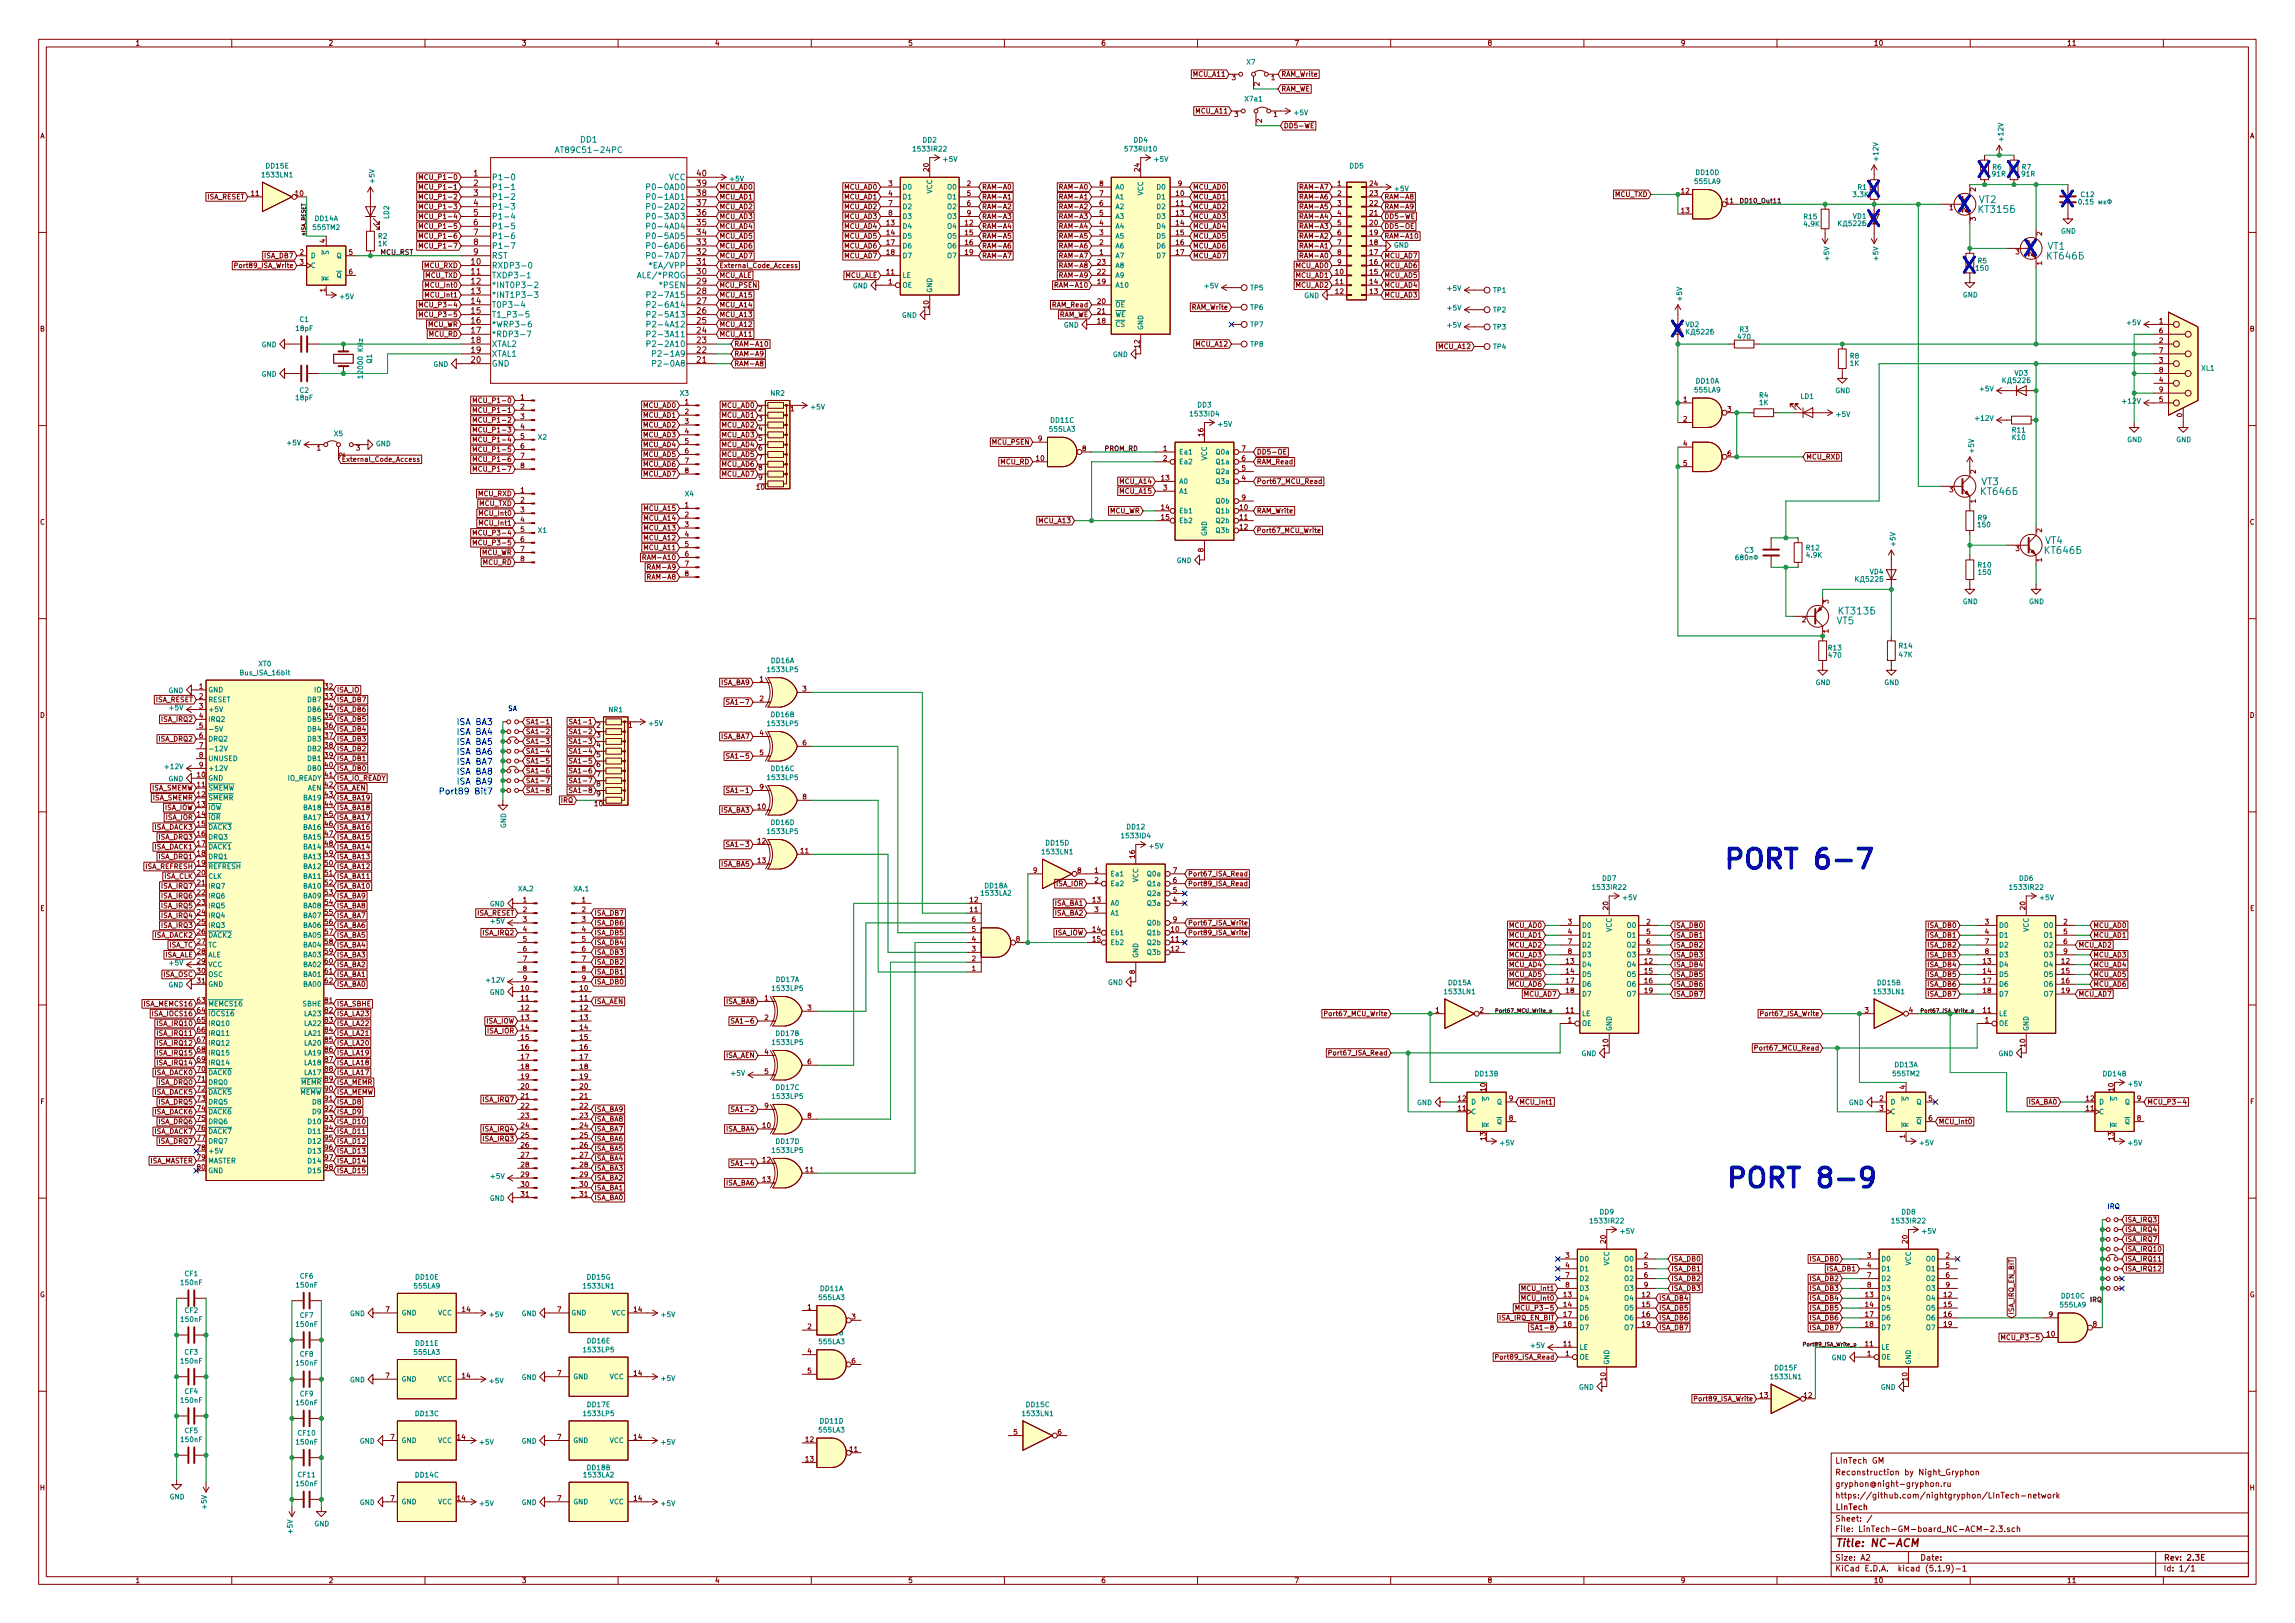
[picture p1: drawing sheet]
<svg xmlns="http://www.w3.org/2000/svg" width="594mm" height="420mm" viewBox="0 0 594 420" stroke-linecap="round" stroke-linejoin="round" font-family="sans-serif">
<defs><g id="words">
<g font-size="7" fill="#0000c2">
<text x="454.4" y="224.9">PORT 6-7</text>
<text x="455" y="307.5">PORT 8-9</text>
</g>
<g font-size="5.6" fill="#0000c2">
<text x="511.2" y="46">X</text>
<text x="518.8" y="46">X</text>
<text x="482.6" y="51">X</text>
<text x="532.8" y="53.6">X</text>
<text x="482.6" y="58.7">X</text>
<text x="506.1" y="54.9">X</text>
<text x="507.4" y="70.7">X</text>
<text x="523.2" y="66.3">X</text>
<text x="431.8" y="87.2">X</text>
</g>
<text font-size="2.8" fill="#840000" x="475" y="400.4">Title: NC-ACM</text>
<g font-size="2.5" fill="#008484">
<text x="512.3" y="52.6">VT2</text>
<text x="514.8" y="55.1">315</text>
<text x="530" y="64.6">VT1</text>
<text x="532.6" y="67.2">646</text>
<text x="512.9" y="125.6">VT3</text>
<text x="515.4" y="128.1">646</text>
<text x="529.4" y="140.8">VT4</text>
<text x="532" y="143.4">646</text>
<text x="475.4" y="161.6">VT5</text>
<text x="478.6" y="159.1">313</text>
</g>
<g font-size="2.2" fill="#0000c2">
<text x="118.8" y="187.7">ISA BA3</text>
<text x="118.8" y="190.3">ISA BA4</text>
<text x="118.8" y="192.8">ISA BA5</text>
<text x="118.8" y="195.4">ISA BA6</text>
<text x="118.8" y="198">ISA BA7</text>
<text x="118.8" y="200.5">ISA BA8</text>
<text x="118.8" y="203.1">ISA BA9</text>
<text x="115.9" y="205.7">Port89 Bit7</text>
</g>
<g font-size="2.1" fill="#008484">
<text x="144.9" y="39.6">AT89C51-24PC</text>
<text x="150.3" y="36.9">DD1</text>
<text x="127.3" y="46.6">P1-0</text>
<text x="173.2" y="46.6">VCC</text>
<text x="127.3" y="49.2">P1-1</text>
<text x="127.3" y="51.7">P1-2</text>
<text x="169" y="51.7">P0-1AD1</text>
<text x="169" y="49.2">P0-0AD0</text>
<text x="127.3" y="54.2">P1-3</text>
<text x="127.3" y="56.8">P1-4</text>
<text x="127.3" y="59.3">P1-5</text>
<text x="169" y="59.3">P0-4AD4</text>
<text x="169" y="56.8">P0-3AD3</text>
<text x="169" y="54.2">P0-2AD2</text>
<text x="127.3" y="61.9">P1-6</text>
<text x="127.3" y="64.4">P1-7</text>
<text x="169" y="64.4">P0-6AD6</text>
<text x="169" y="61.9">P0-5AD5</text>
<text x="127.3" y="66.9">RST</text>
<text x="127.3" y="69.5">RXDP3-0</text>
<text x="169" y="66.9">P0-7AD7</text>
<text x="169.1" y="69.5">*EA/VPP</text>
<text x="127.3" y="72">TXDP3-1</text>
<text x="127.3" y="74.6">*INT0P3-2</text>
<text x="127.3" y="77.1">*INT1P3-3</text>
<text x="165.8" y="72">ALE/*PROG</text>
<text x="169.3" y="77.1">P2-7A15</text>
<text x="171" y="74.6">*PSEN</text>
<text x="127.3" y="79.6">T0P3-4</text>
<text x="127.3" y="82.2">T1_P3-5</text>
<text x="169.3" y="82.2">P2-5A13</text>
<text x="169.3" y="79.6">P2-6A14</text>
<text x="127.3" y="84.7">*WRP3-6</text>
<text x="127.3" y="87.3">*RDP3-7</text>
<text x="127.3" y="89.8">XTAL2</text>
<text x="169.3" y="89.8">P2-2A10</text>
<text x="169.3" y="87.3">P2-3A11</text>
<text x="169.3" y="84.7">P2-4A12</text>
<text x="127.3" y="92.3">XTAL1</text>
<text x="127.3" y="94.9">GND</text>
<text x="170.5" y="94.9">P2-0A8</text>
<text x="170.5" y="92.3">P2-1A9</text>
</g>
<g font-size="2.1" fill="#840000">
<text x="122.6" y="45.6">1</text>
<text x="180.5" y="45.6">40</text>
<text x="122.6" y="48.2">2</text>
<text x="122.6" y="50.7">3</text>
<text x="122.6" y="53.3">4</text>
<text x="180.5" y="53.3">37</text>
<text x="180.5" y="50.7">38</text>
<text x="180.5" y="48.2">39</text>
<text x="122.6" y="55.8">5</text>
<text x="122.6" y="58.3">6</text>
<text x="180.5" y="58.3">35</text>
<text x="180.5" y="55.8">36</text>
<text x="122.6" y="60.9">7</text>
<text x="122.6" y="63.4">8</text>
<text x="122.6" y="66">9</text>
<text x="180.5" y="66">32</text>
<text x="180.5" y="63.4">33</text>
<text x="180.5" y="60.9">34</text>
<text x="122" y="68.5">10</text>
<text x="122" y="71">11</text>
<text x="180.5" y="71">30</text>
<text x="180.5" y="68.5">31</text>
<text x="122" y="73.6">12</text>
<text x="122" y="76.1">13</text>
<text x="180.5" y="76.1">28</text>
<text x="180.5" y="73.6">29</text>
<text x="122" y="78.7">14</text>
<text x="122" y="81.2">15</text>
<text x="122" y="83.7">16</text>
<text x="180.5" y="83.7">25</text>
<text x="180.5" y="81.2">26</text>
<text x="180.5" y="78.7">27</text>
<text x="122" y="86.3">17</text>
<text x="122" y="88.8">18</text>
<text x="180.5" y="88.8">23</text>
<text x="180.5" y="86.3">24</text>
<text x="122" y="91.4">19</text>
<text x="122" y="93.9">20</text>
<text x="180.5" y="93.9">21</text>
<text x="180.5" y="91.4">22</text>
<text x="475" y="381.9">Reconstruction by Night_Gryphon</text>
<text x="475" y="378.9">LInTech GM</text>
<text x="475" y="387.9">https://github.com/nightgryphon/LInTech-network</text>
<text x="475" y="384.9">gryphon@night-gryphon.ru</text>
<text x="475" y="393.9">Sheet: /</text>
<text x="475" y="390.9">LInTech</text>
<text x="475" y="396.6">File: LinTech-GM-board_NC-ACM-2.3.sch</text>
<text x="475" y="406.8">KiCad E.D.A. kicad (5.1.9)-1</text>
<text x="475" y="404">Size: A2</text>
<text x="497" y="404">Date:</text>
<text x="560" y="404">Rev: 2.3E</text>
<text x="560" y="406.8">Id: 1/1</text>
</g>
<g font-size="1.8" fill="#840000">
<text x="35" y="11.8">1</text>
<text x="85" y="11.8">2</text>
<text x="135" y="11.8">3</text>
<text x="185" y="11.8">4</text>
<text x="235" y="11.8">5</text>
<text x="285" y="11.8">6</text>
<text x="335" y="11.8">7</text>
<text x="385" y="11.8">8</text>
<text x="435" y="11.8">9</text>
<text x="485" y="11.8">10</text>
<text x="535" y="11.8">11</text>
<text x="309.1" y="19.9">MCU_A11</text>
<text x="318.9" y="20.7">3</text>
<text x="326" y="22.2" transform="rotate(-90 326 22.2)">2</text>
<text x="329.1" y="20.7">1</text>
<text x="331.6" y="19.9">RAM_Write</text>
<text x="331.6" y="23.7">RAM_WE</text>
<text x="309.7" y="29.4">MCU_A11</text>
<text x="10.4" y="35.8">A</text>
<text x="319.6" y="30.3">3</text>
<text x="326.6" y="31.8" transform="rotate(-90 326.6 31.8)">2</text>
<text x="329.7" y="30.3">1</text>
<text x="332.3" y="33.2">DD5-WE</text>
<text x="582.4" y="35.8">A</text>
<text x="109.9" y="46.5">MCU_P1-0</text>
<text x="240.4" y="44.3" transform="rotate(-90 240.4 44.3)">20</text>
<text x="295" y="44.3" transform="rotate(-90 295 44.3)">24</text>
<text x="53.5" y="51.6">ISA_RESET</text>
<text x="65.1" y="50.7">11</text>
<text x="76.5" y="50.7">10</text>
<text x="109.9" y="49.1">MCU_P1-1</text>
<text x="109.9" y="51.6">MCU_P1-2</text>
<text x="186.2" y="51.6">MCU_AD1</text>
<text x="186.2" y="49.1">MCU_AD0</text>
<text x="218.6" y="49.1">MCU_AD0</text>
<text x="218.6" y="51.6">MCU_AD1</text>
<text x="230" y="48.2">3</text>
<text x="230" y="50.7">4</text>
<text x="230" y="53.3">7</text>
<text x="250.3" y="48.2">2</text>
<text x="250.3" y="50.7">5</text>
<text x="250.3" y="53.3">6</text>
<text x="254.2" y="49.1">RAM-A0</text>
<text x="254.2" y="51.6">RAM-A1</text>
<text x="274.9" y="49.1">RAM-A0</text>
<text x="274.9" y="51.6">RAM-A1</text>
<text x="284.6" y="53.3">6</text>
<text x="284.6" y="50.7">7</text>
<text x="284.6" y="48.2">8</text>
<text x="304.5" y="50.7">10</text>
<text x="304.5" y="53.3">11</text>
<text x="305" y="48.2">9</text>
<text x="308.8" y="51.6">MCU_AD1</text>
<text x="308.8" y="49.1">MCU_AD0</text>
<text x="337.1" y="49.1">RAM-A7</text>
<text x="337.1" y="51.6">RAM-A6</text>
<text x="346.2" y="48.2">1</text>
<text x="346.2" y="50.7">2</text>
<text x="346.2" y="53.3">3</text>
<text x="354.6" y="53.3">22</text>
<text x="354.6" y="50.7">23</text>
<text x="354.6" y="48.2">24</text>
<text x="358.3" y="51.6">RAM-A8</text>
<text x="418" y="51">MCU_TXD</text>
<text x="435.3" y="50.1">12</text>
<text x="446.7" y="52.6">11</text>
<text x="511.4" y="49.5" transform="rotate(-90 511.4 49.5)">2</text>
<text x="109.9" y="54.1">MCU_P1-3</text>
<text x="109.9" y="56.7">MCU_P1-4</text>
<text x="109.9" y="59.2">MCU_P1-5</text>
<text x="186.2" y="54.1">MCU_AD2</text>
<text x="186.2" y="56.7">MCU_AD3</text>
<text x="186.2" y="59.2">MCU_AD4</text>
<text x="218.6" y="59.2">MCU_AD4</text>
<text x="218.6" y="56.7">MCU_AD3</text>
<text x="218.6" y="54.1">MCU_AD2</text>
<text x="229.5" y="58.3">13</text>
<text x="230" y="55.8">8</text>
<text x="249.9" y="58.3">12</text>
<text x="250.3" y="55.8">9</text>
<text x="254.2" y="56.7">RAM-A3</text>
<text x="254.2" y="54.1">RAM-A2</text>
<text x="254.2" y="59.2">RAM-A4</text>
<text x="274.9" y="54.1">RAM-A2</text>
<text x="274.9" y="56.7">RAM-A3</text>
<text x="274.9" y="59.2">RAM-A4</text>
<text x="284.6" y="58.3">4</text>
<text x="284.6" y="55.8">5</text>
<text x="304.5" y="55.8">13</text>
<text x="304.5" y="58.3">14</text>
<text x="308.8" y="54.1">MCU_AD2</text>
<text x="308.8" y="56.7">MCU_AD3</text>
<text x="308.8" y="59.2">MCU_AD4</text>
<text x="337.1" y="54.1">RAM-A5</text>
<text x="337.1" y="56.7">RAM-A4</text>
<text x="337.1" y="59.2">RAM-A3</text>
<text x="346.2" y="55.8">4</text>
<text x="346.2" y="58.3">5</text>
<text x="354.6" y="58.3">20</text>
<text x="354.6" y="55.8">21</text>
<text x="358.3" y="56.7">DD5-WE</text>
<text x="358.3" y="54.1">RAM-A9</text>
<text x="358.3" y="59.2">DD5-OE</text>
<text x="435.3" y="55.2">13</text>
<text x="504.6" y="54.4">1</text>
<text x="511.4" y="57.2" transform="rotate(-90 511.4 57.2)">3</text>
<text x="77.6" y="66">2</text>
<text x="84.2" y="62.9" transform="rotate(-90 84.2 62.9)">4</text>
<text x="90.3" y="66">5</text>
<text x="109.9" y="61.8">MCU_P1-6</text>
<text x="109.9" y="64.3">MCU_P1-7</text>
<text x="186.2" y="61.8">MCU_AD5</text>
<text x="186.2" y="64.3">MCU_AD6</text>
<text x="218.6" y="64.3">MCU_AD6</text>
<text x="218.6" y="61.8">MCU_AD5</text>
<text x="229.5" y="60.9">14</text>
<text x="229.5" y="63.4">17</text>
<text x="229.5" y="66">18</text>
<text x="249.9" y="60.9">15</text>
<text x="249.9" y="63.4">16</text>
<text x="249.9" y="66">19</text>
<text x="254.2" y="61.8">RAM-A5</text>
<text x="254.2" y="64.3">RAM-A6</text>
<text x="274.9" y="64.3">RAM-A6</text>
<text x="274.9" y="61.8">RAM-A5</text>
<text x="284.6" y="66">1</text>
<text x="284.6" y="63.4">2</text>
<text x="284.6" y="60.9">3</text>
<text x="304.5" y="60.9">15</text>
<text x="304.5" y="63.4">16</text>
<text x="304.5" y="66">17</text>
<text x="308.8" y="61.8">MCU_AD5</text>
<text x="308.8" y="64.3">MCU_AD6</text>
<text x="337.1" y="61.8">RAM-A2</text>
<text x="337.1" y="64.3">RAM-A1</text>
<text x="346.2" y="60.9">6</text>
<text x="346.2" y="63.4">7</text>
<text x="346.2" y="66">8</text>
<text x="354.6" y="66">17</text>
<text x="354.6" y="63.4">18</text>
<text x="354.6" y="60.9">19</text>
<text x="358.3" y="61.8">RAM-A10</text>
<text x="521.8" y="65.8">3</text>
<text x="528.6" y="61" transform="rotate(-90 528.6 61)">2</text>
<text x="68.6" y="66.8">ISA_DB7</text>
<text x="77.6" y="68.5">3</text>
<text x="90.3" y="71">6</text>
<text x="109.9" y="69.4">MCU_RXD</text>
<text x="110" y="71.9">MCU_TXD</text>
<text x="186.2" y="71.9">MCU_ALE</text>
<text x="186.2" y="66.8">MCU_AD7</text>
<text x="218.6" y="66.8">MCU_AD7</text>
<text x="218.6" y="71.9">MCU_ALE</text>
<text x="229.5" y="71">11</text>
<text x="254.2" y="66.8">RAM-A7</text>
<text x="274.9" y="66.8">RAM-A7</text>
<text x="274.9" y="69.4">RAM-A8</text>
<text x="274.9" y="71.9">RAM-A9</text>
<text x="284.1" y="71">22</text>
<text x="284.1" y="68.5">23</text>
<text x="308.8" y="66.8">MCU_AD7</text>
<text x="335.5" y="69.4">MCU_AD0</text>
<text x="335.5" y="71.9">MCU_AD1</text>
<text x="337.1" y="66.8">RAM-A0</text>
<text x="345.7" y="71">10</text>
<text x="346.2" y="68.5">9</text>
<text x="354.6" y="71">15</text>
<text x="354.6" y="68.5">16</text>
<text x="358.3" y="71.9">MCU_AD5</text>
<text x="358.3" y="69.4">MCU_AD6</text>
<text x="358.3" y="66.8">MCU_AD7</text>
<text x="528.6" y="68.6" transform="rotate(-90 528.6 68.6)">1</text>
<text x="84.2" y="75.6" transform="rotate(-90 84.2 75.6)">1</text>
<text x="110.4" y="74.5">MCU_Int0</text>
<text x="110.4" y="77">MCU_Int1</text>
<text x="186.2" y="77">MCU_A15</text>
<text x="230" y="73.6">1</text>
<text x="273.9" y="74.5">RAM-A10</text>
<text x="284.1" y="73.6">19</text>
<text x="335.5" y="74.5">MCU_AD2</text>
<text x="345.7" y="73.6">11</text>
<text x="345.7" y="76.1">12</text>
<text x="354.6" y="76.1">13</text>
<text x="354.6" y="73.6">14</text>
<text x="358.3" y="74.5">MCU_AD4</text>
<text x="358.3" y="77">MCU_AD3</text>
<text x="109.9" y="79.5">MCU_P3-4</text>
<text x="109.9" y="82.1">MCU_P3-5</text>
<text x="186.2" y="82.1">MCU_A13</text>
<text x="186.2" y="79.5">MCU_A14</text>
<text x="240.4" y="79.9" transform="rotate(-90 240.4 79.9)">10</text>
<text x="272.4" y="79.5">RAM_Read</text>
<text x="273.9" y="82.1">RAM_WE</text>
<text x="284.1" y="83.7">18</text>
<text x="284.1" y="78.7">20</text>
<text x="284.1" y="81.2">21</text>
<text x="308.6" y="80.2">RAM_Write</text>
<text x="559" y="83.7">1</text>
<text x="10.4" y="85.8">B</text>
<text x="110.6" y="84.6">MCU_WR</text>
<text x="111" y="87.2">MCU_RD</text>
<text x="186.2" y="87.2">MCU_A11</text>
<text x="186.2" y="84.6">MCU_A12</text>
<text x="190" y="89.7">RAM-A10</text>
<text x="309.7" y="89.7">MCU_A12</text>
<text x="559" y="88.8">2</text>
<text x="559" y="86.3">6</text>
<text x="582.4" y="85.8">B</text>
<text x="190" y="94.8">RAM-A8</text>
<text x="190" y="92.2">RAM-A9</text>
<text x="295" y="90" transform="rotate(-90 295 90)">12</text>
<text x="372.6" y="90.3">MCU_A12</text>
<text x="559" y="93.9">3</text>
<text x="559" y="91.4">7</text>
<text x="559" y="99">4</text>
<text x="559" y="96.4">8</text>
<text x="559" y="101.5">9</text>
<text x="123.8" y="106.8">MCU_P1-1</text>
<text x="123.8" y="104.3">MCU_P1-0</text>
<text x="134.8" y="103.4">1</text>
<text x="134.8" y="106">2</text>
<text x="166.5" y="105.6">MCU_AD0</text>
<text x="177.3" y="104.7">1</text>
<text x="177.3" y="107.2">2</text>
<text x="186.9" y="105.6">MCU_AD0</text>
<text x="196.4" y="106.5">2</text>
<text x="204.6" y="106.5">1</text>
<text x="435.8" y="104.1">1</text>
<text x="447.2" y="106.6">3</text>
<text x="559" y="104.1">5</text>
<text x="564.9" y="108" transform="rotate(-90 564.9 108)">0</text>
<text x="123.8" y="111.9">MCU_P1-3</text>
<text x="123.8" y="109.4">MCU_P1-2</text>
<text x="134.8" y="108.5">3</text>
<text x="134.8" y="111">4</text>
<text x="134.8" y="113.6">5</text>
<text x="166.5" y="108.1">MCU_AD1</text>
<text x="166.5" y="110.7">MCU_AD2</text>
<text x="166.5" y="113.2">MCU_AD3</text>
<text x="177.3" y="109.8">3</text>
<text x="177.3" y="112.3">4</text>
<text x="186.9" y="110.7">MCU_AD2</text>
<text x="186.9" y="113.2">MCU_AD3</text>
<text x="186.9" y="108.1">MCU_AD1</text>
<text x="196.4" y="109">3</text>
<text x="196.4" y="111.5">4</text>
<text x="311.5" y="112.9" transform="rotate(-90 311.5 112.9)">16</text>
<text x="435.8" y="109.1">2</text>
<text x="82.1" y="116.6">1</text>
<text x="89.2" y="118.1" transform="rotate(-90 89.2 118.1)">2</text>
<text x="92.2" y="116.6">3</text>
<text x="123.8" y="114.5">MCU_P1-4</text>
<text x="123.8" y="119.5">MCU_P1-6</text>
<text x="123.8" y="117">MCU_P1-5</text>
<text x="134.8" y="116.1">6</text>
<text x="134.8" y="118.7">7</text>
<text x="166.5" y="118.3">MCU_AD5</text>
<text x="166.5" y="115.7">MCU_AD4</text>
<text x="177.3" y="114.9">5</text>
<text x="177.3" y="117.4">6</text>
<text x="177.3" y="119.9">7</text>
<text x="186.9" y="115.7">MCU_AD4</text>
<text x="186.9" y="118.3">MCU_AD5</text>
<text x="196.4" y="114.1">5</text>
<text x="196.4" y="116.6">6</text>
<text x="196.4" y="119.2">7</text>
<text x="268.3" y="119.3">10</text>
<text x="268.8" y="114.2">9</text>
<text x="280.2" y="116.8">8</text>
<text x="301.1" y="116.8">1</text>
<text x="301.1" y="119.3">2</text>
<text x="321.5" y="119.3">6</text>
<text x="321.5" y="116.8">7</text>
<text x="325.3" y="117.6">DD5-OE</text>
<text x="435.8" y="115.5">4</text>
<text x="447.2" y="118">6</text>
<text x="467.5" y="118.9">MCU_RXD</text>
<text x="123.8" y="122.1">MCU_P1-7</text>
<text x="134.8" y="121.2">8</text>
<text x="166.5" y="120.8">MCU_AD6</text>
<text x="166.5" y="123.4">MCU_AD7</text>
<text x="177.3" y="122.5">8</text>
<text x="186.9" y="123.4">MCU_AD7</text>
<text x="186.9" y="120.8">MCU_AD6</text>
<text x="196.4" y="121.7">8</text>
<text x="196.4" y="124.2">9</text>
<text x="259" y="120.2">MCU_RD</text>
<text x="290" y="125.3">MCU_A14</text>
<text x="300.7" y="124.4">13</text>
<text x="321.5" y="124.4">4</text>
<text x="321.5" y="121.8">5</text>
<text x="325.3" y="120.2">RAM_Read</text>
<text x="325.3" y="125.3">Port67_MCU_Read</text>
<text x="435.8" y="120.6">5</text>
<text x="511.4" y="122.6" transform="rotate(-90 511.4 122.6)">2</text>
<text x="123.8" y="128.4">MCU_RXD</text>
<text x="124" y="131">MCU_TXD</text>
<text x="134.8" y="127.6">1</text>
<text x="134.8" y="130.1">2</text>
<text x="177.3" y="131.4">1</text>
<text x="195.9" y="126.8">10</text>
<text x="290" y="127.8">MCU_A15</text>
<text x="300.7" y="132">14</text>
<text x="301.1" y="126.9">3</text>
<text x="321" y="132">10</text>
<text x="321.5" y="129.5">9</text>
<text x="504.6" y="127.4">3</text>
<text x="511.4" y="130.2" transform="rotate(-90 511.4 130.2)">1</text>
<text x="10.4" y="135.8">C</text>
<text x="124.4" y="136.1">MCU_Int1</text>
<text x="124.4" y="133.5">MCU_Int0</text>
<text x="134.8" y="132.6">3</text>
<text x="134.8" y="135.2">4</text>
<text x="134.8" y="137.7">5</text>
<text x="166.9" y="132.2">MCU_A15</text>
<text x="166.9" y="137.3">MCU_A13</text>
<text x="166.9" y="134.8">MCU_A14</text>
<text x="177.3" y="133.9">2</text>
<text x="177.3" y="136.4">3</text>
<text x="269.1" y="135.4">MCU_A13</text>
<text x="287.2" y="132.9">MCU_WR</text>
<text x="300.7" y="134.5">15</text>
<text x="321" y="134.5">11</text>
<text x="321" y="137.1">12</text>
<text x="325.3" y="132.9">RAM_Write</text>
<text x="528.6" y="137.8" transform="rotate(-90 528.6 137.8)">2</text>
<text x="582.4" y="135.8">C</text>
<text x="123.8" y="141.1">MCU_P3-5</text>
<text x="123.8" y="138.6">MCU_P3-4</text>
<text x="124.6" y="143.7">MCU_WR</text>
<text x="134.8" y="140.3">6</text>
<text x="134.8" y="142.8">7</text>
<text x="166.9" y="142.4">MCU_A11</text>
<text x="166.9" y="139.9">MCU_A12</text>
<text x="177.3" y="139">4</text>
<text x="177.3" y="141.5">5</text>
<text x="311.5" y="142.9" transform="rotate(-90 311.5 142.9)">8</text>
<text x="521.8" y="142.7">3</text>
<text x="125" y="146.2">MCU_RD</text>
<text x="134.8" y="145.3">8</text>
<text x="167.3" y="144.9">RAM-A10</text>
<text x="168.2" y="147.5">RAM-A9</text>
<text x="177.3" y="144.1">6</text>
<text x="177.3" y="146.6">7</text>
<text x="177.3" y="149.1">8</text>
<text x="528.6" y="145.4" transform="rotate(-90 528.6 145.4)">1</text>
<text x="168.2" y="150">RAM-A8</text>
<text x="466.5" y="161.1">2</text>
<text x="473.3" y="156.2" transform="rotate(-90 473.3 156.2)">3</text>
<text x="473.3" y="163.8" transform="rotate(-90 473.3 163.8)">1</text>
<text x="51.6" y="178.4">1</text>
<text x="84.1" y="178.4">32</text>
<text x="87.1" y="179.2">ISA_IO</text>
<text x="186.7" y="177.3">ISA_BA9</text>
<text x="196.7" y="176.4">1</text>
<text x="207.8" y="179">3</text>
<text x="10.4" y="185.8">D</text>
<text x="40.2" y="181.8">ISA_RESET</text>
<text x="51.6" y="180.9">2</text>
<text x="51.6" y="183.4">3</text>
<text x="51.6" y="186">4</text>
<text x="84.1" y="180.9">33</text>
<text x="84.1" y="183.4">34</text>
<text x="84.1" y="186">35</text>
<text x="87.1" y="181.8">ISA_DB7</text>
<text x="87.1" y="184.3">ISA_DB6</text>
<text x="189.2" y="182.4">SA1-7</text>
<text x="196.7" y="181.5">2</text>
<text x="582.4" y="185.8">D</text>
<text x="41.2" y="191.9">ISA_DRQ2</text>
<text x="42" y="186.9">ISA_IRQ2</text>
<text x="51.6" y="188.5">5</text>
<text x="51.6" y="191.1">6</text>
<text x="84.1" y="188.5">36</text>
<text x="84.1" y="191.1">37</text>
<text x="87.1" y="186.9">ISA_DB5</text>
<text x="87.1" y="189.4">ISA_DB4</text>
<text x="87.1" y="191.9">ISA_DB3</text>
<text x="136" y="187.5">SA1-1</text>
<text x="136" y="190">SA1-2</text>
<text x="148.5" y="187.5">SA1-1</text>
<text x="148.5" y="190">SA1-2</text>
<text x="154.5" y="188.4">2</text>
<text x="154.5" y="190.9">3</text>
<text x="162.7" y="188.4">1</text>
<text x="186.7" y="191.3">ISA_BA7</text>
<text x="196.7" y="190.4">4</text>
<text x="51.6" y="193.6">7</text>
<text x="51.6" y="196.1">8</text>
<text x="84.1" y="193.6">38</text>
<text x="84.1" y="196.1">39</text>
<text x="87.1" y="197">ISA_DB1</text>
<text x="87.1" y="194.5">ISA_DB2</text>
<text x="136" y="192.6">SA1-3</text>
<text x="136" y="195.1">SA1-4</text>
<text x="136" y="197.7">SA1-5</text>
<text x="148.5" y="192.6">SA1-3</text>
<text x="148.5" y="195.1">SA1-4</text>
<text x="148.5" y="197.7">SA1-5</text>
<text x="154.5" y="193.5">4</text>
<text x="154.5" y="196">5</text>
<text x="189.2" y="196.4">SA1-5</text>
<text x="196.7" y="195.5">5</text>
<text x="207.8" y="193">6</text>
<text x="51.1" y="201.2">10</text>
<text x="51.1" y="203.8">11</text>
<text x="51.6" y="198.7">9</text>
<text x="84.1" y="198.7">40</text>
<text x="84.1" y="201.2">41</text>
<text x="84.1" y="203.8">42</text>
<text x="87.1" y="202.1">ISA_IO_READY</text>
<text x="87.1" y="199.6">ISA_DB0</text>
<text x="136" y="200.2">SA1-6</text>
<text x="136" y="202.7">SA1-7</text>
<text x="148.5" y="200.2">SA1-6</text>
<text x="148.5" y="202.7">SA1-7</text>
<text x="154.5" y="198.5">6</text>
<text x="154.5" y="201.1">7</text>
<text x="154.5" y="203.6">8</text>
<text x="39.1" y="204.6">ISA_SMEMW</text>
<text x="39.5" y="207.2">ISA_SMEMR</text>
<text x="42.5" y="209.7">ISA_IOW</text>
<text x="51.1" y="206.3">12</text>
<text x="51.1" y="208.8">13</text>
<text x="84.1" y="206.3">43</text>
<text x="84.1" y="208.8">44</text>
<text x="87.1" y="207.2">ISA_BA19</text>
<text x="87.1" y="209.7">ISA_BA18</text>
<text x="87.1" y="204.6">ISA_AEN</text>
<text x="136" y="205.3">SA1-8</text>
<text x="145.3" y="207.8">IRQ</text>
<text x="148.5" y="205.3">SA1-8</text>
<text x="154" y="208.7">10</text>
<text x="154.5" y="206.2">9</text>
<text x="189.2" y="205.3">SA1-1</text>
<text x="196.2" y="209.5">10</text>
<text x="196.7" y="204.4">9</text>
<text x="207.8" y="206.9">8</text>
<text x="40" y="214.8">ISA_DACK3</text>
<text x="42.9" y="212.3">ISA_IOR</text>
<text x="51.1" y="211.4">14</text>
<text x="51.1" y="213.9">15</text>
<text x="84.1" y="211.4">45</text>
<text x="84.1" y="213.9">46</text>
<text x="87.1" y="212.3">ISA_BA17</text>
<text x="87.1" y="214.8">ISA_BA16</text>
<text x="186.7" y="210.4">ISA_BA3</text>
<text x="40" y="219.9">ISA_DACK1</text>
<text x="41.2" y="217.3">ISA_DRQ3</text>
<text x="51.1" y="216.5">16</text>
<text x="51.1" y="219">17</text>
<text x="51.1" y="221.5">18</text>
<text x="84.1" y="216.5">47</text>
<text x="84.1" y="219">48</text>
<text x="84.1" y="221.5">49</text>
<text x="87.1" y="217.3">ISA_BA15</text>
<text x="87.1" y="219.9">ISA_BA14</text>
<text x="189.2" y="219.2">SA1-3</text>
<text x="196.2" y="218.4">12</text>
<text x="207.3" y="220.9">11</text>
<text x="37.6" y="225">ISA_REFRESH</text>
<text x="41.2" y="222.4">ISA_DRQ1</text>
<text x="42.4" y="227.5">ISA_CLK</text>
<text x="51.1" y="224.1">19</text>
<text x="51.1" y="226.6">20</text>
<text x="84.1" y="224.1">50</text>
<text x="84.1" y="226.6">51</text>
<text x="87.1" y="222.4">ISA_BA13</text>
<text x="87.1" y="225">ISA_BA12</text>
<text x="87.1" y="227.5">ISA_BA11</text>
<text x="186.7" y="224.3">ISA_BA5</text>
<text x="196.2" y="223.4">13</text>
<text x="267.5" y="226">9</text>
<text x="278.9" y="226">8</text>
<text x="283.4" y="226">1</text>
<text x="293.8" y="222.1" transform="rotate(-90 293.8 222.1)">16</text>
<text x="303.7" y="226">7</text>
<text x="42" y="230">ISA_IRQ7</text>
<text x="42" y="232.6">ISA_IRQ6</text>
<text x="51.1" y="229.2">21</text>
<text x="51.1" y="231.7">22</text>
<text x="84.1" y="229.2">52</text>
<text x="84.1" y="231.7">53</text>
<text x="87.1" y="230">ISA_BA10</text>
<text x="87.1" y="232.6">ISA_BA9</text>
<text x="135.4" y="233.6">1</text>
<text x="150.6" y="233.6">1</text>
<text x="251.1" y="233.6">12</text>
<text x="273.4" y="229.4">ISA_IOR</text>
<text x="282.9" y="233.6">13</text>
<text x="283.4" y="228.5">2</text>
<text x="303.7" y="233.6">4</text>
<text x="303.7" y="231.1">5</text>
<text x="303.7" y="228.5">6</text>
<text x="10.4" y="235.8">E</text>
<text x="42" y="237.7">ISA_IRQ4</text>
<text x="42" y="235.1">ISA_IRQ5</text>
<text x="51.1" y="234.2">23</text>
<text x="51.1" y="236.8">24</text>
<text x="51.1" y="239.3">25</text>
<text x="84.1" y="234.2">54</text>
<text x="84.1" y="236.8">55</text>
<text x="84.1" y="239.3">56</text>
<text x="87.1" y="235.1">ISA_BA8</text>
<text x="87.1" y="237.7">ISA_BA7</text>
<text x="123.4" y="237">ISA_RESET</text>
<text x="135.4" y="236.1">2</text>
<text x="135.4" y="238.7">3</text>
<text x="150.6" y="236.1">2</text>
<text x="150.6" y="238.7">3</text>
<text x="153.8" y="239.6">ISA_DB6</text>
<text x="153.8" y="237">ISA_DB7</text>
<text x="251.1" y="236.1">11</text>
<text x="251.6" y="238.7">6</text>
<text x="273" y="234.5">ISA_BA1</text>
<text x="273" y="237">ISA_BA2</text>
<text x="283.4" y="236.1">3</text>
<text x="303.7" y="238.7">9</text>
<text x="405.9" y="239.3">3</text>
<text x="416.3" y="235.4" transform="rotate(-90 416.3 235.4)">20</text>
<text x="426.2" y="239.3">2</text>
<text x="513.9" y="239.3">3</text>
<text x="524.3" y="235.4" transform="rotate(-90 524.3 235.4)">20</text>
<text x="534.2" y="239.3">2</text>
<text x="582.4" y="235.8">E</text>
<text x="40" y="242.7">ISA_DACK2</text>
<text x="42" y="240.2">ISA_IRQ3</text>
<text x="43.7" y="245.3">ISA_TC</text>
<text x="51.1" y="241.9">26</text>
<text x="51.1" y="244.4">27</text>
<text x="84.1" y="241.9">57</text>
<text x="84.1" y="244.4">58</text>
<text x="87.1" y="242.7">ISA_BA5</text>
<text x="87.1" y="240.2">ISA_BA6</text>
<text x="87.1" y="245.3">ISA_BA4</text>
<text x="125.1" y="242.1">ISA_IRQ2</text>
<text x="135.4" y="241.2">4</text>
<text x="135.4" y="243.8">5</text>
<text x="150.6" y="241.2">4</text>
<text x="150.6" y="243.8">5</text>
<text x="153.8" y="244.6">ISA_DB4</text>
<text x="153.8" y="242.1">ISA_DB5</text>
<text x="251.6" y="243.8">4</text>
<text x="251.6" y="241.2">5</text>
<text x="263" y="243.8">8</text>
<text x="273" y="242.1">ISA_IOW</text>
<text x="282.9" y="241.2">14</text>
<text x="282.9" y="243.8">15</text>
<text x="303.2" y="241.2">10</text>
<text x="303.2" y="243.8">11</text>
<text x="390.7" y="240.2">MCU_AD0</text>
<text x="390.7" y="242.7">MCU_AD1</text>
<text x="390.7" y="245.3">MCU_AD2</text>
<text x="405.9" y="241.9">4</text>
<text x="405.9" y="244.4">7</text>
<text x="426.2" y="241.9">5</text>
<text x="426.2" y="244.4">6</text>
<text x="433.2" y="245.3">ISA_DB2</text>
<text x="433.2" y="242.7">ISA_DB1</text>
<text x="433.2" y="240.2">ISA_DB0</text>
<text x="499.1" y="242.7">ISA_DB1</text>
<text x="499.1" y="240.2">ISA_DB0</text>
<text x="499.1" y="245.3">ISA_DB2</text>
<text x="513.9" y="241.9">4</text>
<text x="513.9" y="244.4">7</text>
<text x="534.2" y="241.9">5</text>
<text x="534.2" y="244.4">6</text>
<text x="538" y="245.3">MCU_AD2</text>
<text x="541.8" y="240.2">MCU_AD0</text>
<text x="541.8" y="242.7">MCU_AD1</text>
<text x="42.5" y="247.8">ISA_ALE</text>
<text x="51.1" y="246.9">28</text>
<text x="51.1" y="249.5">29</text>
<text x="84.1" y="246.9">59</text>
<text x="84.1" y="249.5">60</text>
<text x="87.1" y="247.8">ISA_BA3</text>
<text x="87.1" y="250.4">ISA_BA2</text>
<text x="135.4" y="246.3">6</text>
<text x="135.4" y="248.8">7</text>
<text x="135.4" y="251.4">8</text>
<text x="150.6" y="246.3">6</text>
<text x="150.6" y="248.8">7</text>
<text x="150.6" y="251.4">8</text>
<text x="153.8" y="247.2">ISA_DB3</text>
<text x="153.8" y="249.7">ISA_DB2</text>
<text x="251.6" y="251.4">1</text>
<text x="251.6" y="248.8">2</text>
<text x="251.6" y="246.3">3</text>
<text x="303.2" y="246.3">12</text>
<text x="390.7" y="247.8">MCU_AD3</text>
<text x="390.7" y="250.4">MCU_AD4</text>
<text x="405.4" y="249.5">13</text>
<text x="405.9" y="246.9">8</text>
<text x="425.8" y="249.5">12</text>
<text x="426.2" y="246.9">9</text>
<text x="433.2" y="250.4">ISA_DB4</text>
<text x="433.2" y="247.8">ISA_DB3</text>
<text x="499.1" y="247.8">ISA_DB3</text>
<text x="499.1" y="250.4">ISA_DB4</text>
<text x="513.4" y="249.5">13</text>
<text x="513.9" y="246.9">8</text>
<text x="533.7" y="249.5">12</text>
<text x="534.2" y="246.9">9</text>
<text x="541.8" y="247.8">MCU_AD3</text>
<text x="541.8" y="250.4">MCU_AD4</text>
<text x="42.2" y="252.9">ISA_OSC</text>
<text x="51.1" y="252">30</text>
<text x="51.1" y="254.6">31</text>
<text x="84.1" y="252">61</text>
<text x="84.1" y="254.6">62</text>
<text x="87.1" y="252.9">ISA_BA1</text>
<text x="87.1" y="255.4">ISA_BA0</text>
<text x="134.9" y="256.5">10</text>
<text x="135.4" y="253.9">9</text>
<text x="150.2" y="256.5">10</text>
<text x="150.6" y="253.9">9</text>
<text x="153.8" y="254.8">ISA_DB0</text>
<text x="153.8" y="252.3">ISA_DB1</text>
<text x="293.8" y="252.1" transform="rotate(-90 293.8 252.1)">8</text>
<text x="390.7" y="255.4">MCU_AD6</text>
<text x="390.7" y="252.9">MCU_AD5</text>
<text x="394.5" y="258">MCU_AD7</text>
<text x="405.4" y="252">14</text>
<text x="405.4" y="254.6">17</text>
<text x="405.4" y="257.1">18</text>
<text x="425.8" y="252">15</text>
<text x="425.8" y="254.6">16</text>
<text x="425.8" y="257.1">19</text>
<text x="433.2" y="258">ISA_DB7</text>
<text x="433.2" y="252.9">ISA_DB5</text>
<text x="433.2" y="255.4">ISA_DB6</text>
<text x="499.1" y="255.4">ISA_DB6</text>
<text x="499.1" y="252.9">ISA_DB5</text>
<text x="499.1" y="258">ISA_DB7</text>
<text x="513.4" y="252">14</text>
<text x="513.4" y="254.6">17</text>
<text x="513.4" y="257.1">18</text>
<text x="533.7" y="252">15</text>
<text x="533.7" y="254.6">16</text>
<text x="533.7" y="257.1">19</text>
<text x="538" y="258">MCU_AD7</text>
<text x="541.8" y="255.4">MCU_AD6</text>
<text x="541.8" y="252.9">MCU_AD5</text>
<text x="37.5" y="260.5">ISA_MEMCS16</text>
<text x="39.8" y="263.1">ISA_IOCS16</text>
<text x="51.1" y="259.6">63</text>
<text x="51.1" y="262.2">64</text>
<text x="84.1" y="259.6">81</text>
<text x="84.1" y="262.2">82</text>
<text x="87.1" y="263.1">ISA_LA23</text>
<text x="87.1" y="260.5">ISA_SBHE</text>
<text x="134.9" y="259">11</text>
<text x="134.9" y="261.5">12</text>
<text x="150.2" y="259">11</text>
<text x="150.2" y="261.5">12</text>
<text x="153.8" y="259.9">ISA_AEN</text>
<text x="188" y="259.9">ISA_BA8</text>
<text x="197.9" y="259">1</text>
<text x="209.1" y="261.5">3</text>
<text x="371.6" y="262.2">1</text>
<text x="383.1" y="262.2">2</text>
<text x="405.4" y="262.2">11</text>
<text x="482.8" y="262.2">3</text>
<text x="494.2" y="262.2">4</text>
<text x="513.4" y="262.2">11</text>
<text x="41" y="265.6">ISA_IRQ10</text>
<text x="41" y="268.1">ISA_IRQ11</text>
<text x="51.1" y="264.7">65</text>
<text x="51.1" y="267.3">66</text>
<text x="51.1" y="269.8">67</text>
<text x="84.1" y="264.7">83</text>
<text x="84.1" y="267.3">84</text>
<text x="84.1" y="269.8">85</text>
<text x="87.1" y="265.6">ISA_LA22</text>
<text x="87.1" y="268.1">ISA_LA21</text>
<text x="125.7" y="265">ISA_IOW</text>
<text x="126.1" y="267.5">ISA_IOR</text>
<text x="134.9" y="264.1">13</text>
<text x="134.9" y="266.6">14</text>
<text x="134.9" y="269.2">15</text>
<text x="150.2" y="264.1">13</text>
<text x="150.2" y="266.6">14</text>
<text x="150.2" y="269.2">15</text>
<text x="190.4" y="265">SA1-6</text>
<text x="197.9" y="264.1">2</text>
<text x="405.9" y="264.7">1</text>
<text x="513.9" y="264.7">1</text>
<text x="41" y="270.7">ISA_IRQ12</text>
<text x="41" y="275.8">ISA_IRQ14</text>
<text x="41" y="273.2">ISA_IRQ15</text>
<text x="51.1" y="272.3">68</text>
<text x="51.1" y="274.9">69</text>
<text x="84.1" y="272.3">86</text>
<text x="84.1" y="274.9">87</text>
<text x="87.1" y="270.7">ISA_LA20</text>
<text x="87.1" y="273.2">ISA_LA19</text>
<text x="87.1" y="275.8">ISA_LA18</text>
<text x="134.9" y="271.7">16</text>
<text x="134.9" y="274.2">17</text>
<text x="150.2" y="271.7">16</text>
<text x="150.2" y="274.2">17</text>
<text x="187.8" y="273.9">ISA_AEN</text>
<text x="197.9" y="273">4</text>
<text x="209.1" y="275.5">6</text>
<text x="416.3" y="271" transform="rotate(-90 416.3 271)">10</text>
<text x="455.2" y="271.9">Port67_MCU_Read</text>
<text x="524.3" y="271" transform="rotate(-90 524.3 271)">10</text>
<text x="40" y="278.3">ISA_DACK0</text>
<text x="41.2" y="280.8">ISA_DRQ0</text>
<text x="51.1" y="277.4">70</text>
<text x="51.1" y="280">71</text>
<text x="84.1" y="277.4">88</text>
<text x="84.1" y="280">89</text>
<text x="87.1" y="280.8">ISA_MEMR</text>
<text x="87.1" y="278.3">ISA_LA17</text>
<text x="134.9" y="276.8">18</text>
<text x="134.9" y="279.3">19</text>
<text x="134.9" y="281.9">20</text>
<text x="150.2" y="276.8">18</text>
<text x="150.2" y="279.3">19</text>
<text x="150.2" y="281.9">20</text>
<text x="197.9" y="278">5</text>
<text x="493.1" y="282" transform="rotate(-90 493.1 282)">4</text>
<text x="10.5" y="285.8">F</text>
<text x="40" y="283.4">ISA_DACK5</text>
<text x="41.2" y="285.9">ISA_DRQ5</text>
<text x="51.1" y="282.5">72</text>
<text x="51.1" y="285">73</text>
<text x="51.1" y="287.6">74</text>
<text x="84.1" y="282.5">90</text>
<text x="84.1" y="285">91</text>
<text x="84.1" y="287.6">92</text>
<text x="87.1" y="285.9">ISA_D8</text>
<text x="87.1" y="283.4">ISA_MEMW</text>
<text x="125.1" y="285.3">ISA_IRQ7</text>
<text x="134.9" y="284.4">21</text>
<text x="134.9" y="286.9">22</text>
<text x="150.2" y="284.4">21</text>
<text x="150.2" y="286.9">22</text>
<text x="153.8" y="287.8">ISA_BA9</text>
<text x="190.4" y="287.8">SA1-2</text>
<text x="197.9" y="286.9">9</text>
<text x="377.5" y="287.6">11</text>
<text x="377.5" y="285">12</text>
<text x="384.6" y="282.4" transform="rotate(-90 384.6 282.4)">10</text>
<text x="390.7" y="285">9</text>
<text x="393.2" y="285.9">MCU_Int1</text>
<text x="486.6" y="285">2</text>
<text x="486.6" y="287.6">3</text>
<text x="499.3" y="285">5</text>
<text x="525.1" y="285.9">ISA_BA0</text>
<text x="540.1" y="287.6">11</text>
<text x="540.1" y="285">12</text>
<text x="547.1" y="282.4" transform="rotate(-90 547.1 282.4)">10</text>
<text x="553.2" y="285">9</text>
<text x="555.8" y="285.9">MCU_P3-4</text>
<text x="582.5" y="285.8">F</text>
<text x="40" y="288.5">ISA_DACK6</text>
<text x="40" y="293.5">ISA_DACK7</text>
<text x="41.2" y="291">ISA_DRQ6</text>
<text x="51.1" y="290.1">75</text>
<text x="51.1" y="292.7">76</text>
<text x="84.1" y="290.1">93</text>
<text x="84.1" y="292.7">94</text>
<text x="87.1" y="291">ISA_D10</text>
<text x="87.1" y="288.5">ISA_D9</text>
<text x="87.1" y="293.5">ISA_D11</text>
<text x="125.1" y="292.9">ISA_IRQ4</text>
<text x="134.9" y="289.5">23</text>
<text x="134.9" y="292">24</text>
<text x="150.2" y="289.5">23</text>
<text x="150.2" y="292">24</text>
<text x="153.8" y="292.9">ISA_BA7</text>
<text x="153.8" y="290.4">ISA_BA8</text>
<text x="188" y="292.9">ISA_BA4</text>
<text x="197.5" y="292">10</text>
<text x="209.1" y="289.5">8</text>
<text x="390.7" y="290.1">8</text>
<text x="499.3" y="290.1">6</text>
<text x="501.8" y="291">MCU_Int0</text>
<text x="553.2" y="290.1">8</text>
<text x="41.2" y="296.1">ISA_DRQ7</text>
<text x="51.1" y="295.2">77</text>
<text x="51.1" y="297.7">78</text>
<text x="84.1" y="295.2">95</text>
<text x="84.1" y="297.7">96</text>
<text x="87.1" y="298.6">ISA_D13</text>
<text x="87.1" y="296.1">ISA_D12</text>
<text x="125.1" y="295.4">ISA_IRQ3</text>
<text x="134.9" y="294.6">25</text>
<text x="134.9" y="297.1">26</text>
<text x="134.9" y="299.6">27</text>
<text x="150.2" y="294.6">25</text>
<text x="150.2" y="297.1">26</text>
<text x="150.2" y="299.6">27</text>
<text x="153.8" y="298">ISA_BA5</text>
<text x="153.8" y="295.4">ISA_BA6</text>
<text x="384.6" y="295.1" transform="rotate(-90 384.6 295.1)">13</text>
<text x="493.1" y="294.7" transform="rotate(-90 493.1 294.7)">1</text>
<text x="547.1" y="295.1" transform="rotate(-90 547.1 295.1)">13</text>
<text x="38.6" y="301.2">ISA_MASTER</text>
<text x="51.1" y="300.3">79</text>
<text x="51.1" y="302.8">80</text>
<text x="84.1" y="300.3">97</text>
<text x="84.1" y="302.8">98</text>
<text x="87.1" y="301.2">ISA_D14</text>
<text x="87.1" y="303.7">ISA_D15</text>
<text x="134.9" y="302.2">28</text>
<text x="134.9" y="304.7">29</text>
<text x="150.2" y="302.2">28</text>
<text x="150.2" y="304.7">29</text>
<text x="153.8" y="303.1">ISA_BA3</text>
<text x="153.8" y="305.6">ISA_BA2</text>
<text x="153.8" y="300.5">ISA_BA4</text>
<text x="190.4" y="301.8">SA1-4</text>
<text x="197.5" y="300.9">12</text>
<text x="197.5" y="306">13</text>
<text x="208.6" y="303.4">11</text>
<text x="134.9" y="307.3">30</text>
<text x="134.9" y="309.8">31</text>
<text x="150.2" y="307.3">30</text>
<text x="150.2" y="309.8">31</text>
<text x="153.8" y="310.7">ISA_BA0</text>
<text x="153.8" y="308.1">ISA_BA1</text>
<text x="188" y="306.9">ISA_BA6</text>
<text x="550.1" y="316.4">ISA_IRQ3</text>
<text x="415.7" y="321.8" transform="rotate(-90 415.7 321.8)">20</text>
<text x="493.8" y="321.8" transform="rotate(-90 493.8 321.8)">20</text>
<text x="550.1" y="318.9">ISA_IRQ4</text>
<text x="550.1" y="321.5">ISA_IRQ7</text>
<text x="405.3" y="325.7">3</text>
<text x="405.3" y="328.2">4</text>
<text x="425.6" y="325.7">2</text>
<text x="425.6" y="328.2">5</text>
<text x="432.6" y="329.1">ISA_DB1</text>
<text x="432.6" y="326.6">ISA_DB0</text>
<text x="468.6" y="326.6">ISA_DB0</text>
<text x="473.1" y="329.1">ISA_DB1</text>
<text x="483.4" y="325.7">3</text>
<text x="483.4" y="328.2">4</text>
<text x="503.7" y="325.7">2</text>
<text x="503.7" y="328.2">5</text>
<text x="550.1" y="326.6">ISA_IRQ11</text>
<text x="550.1" y="324">ISA_IRQ10</text>
<text x="550.1" y="329.1">ISA_IRQ12</text>
<text x="10.3" y="335.8">G</text>
<text x="394.3" y="334.2">MCU_Int1</text>
<text x="404.8" y="335.8">13</text>
<text x="405.3" y="330.8">7</text>
<text x="405.3" y="333.3">8</text>
<text x="425.1" y="335.8">12</text>
<text x="425.6" y="330.8">6</text>
<text x="425.6" y="333.3">9</text>
<text x="432.6" y="334.2">ISA_DB3</text>
<text x="432.6" y="331.6">ISA_DB2</text>
<text x="468.6" y="334.2">ISA_DB3</text>
<text x="468.6" y="331.6">ISA_DB2</text>
<text x="482.9" y="335.8">13</text>
<text x="483.4" y="330.8">7</text>
<text x="483.4" y="333.3">8</text>
<text x="503.2" y="335.8">12</text>
<text x="503.7" y="330.8">6</text>
<text x="503.7" y="333.3">9</text>
<text x="582.3" y="335.8">G</text>
<text x="99.8" y="339.6">7</text>
<text x="119.7" y="339.6">14</text>
<text x="144.3" y="339.6">7</text>
<text x="164.1" y="339.6">14</text>
<text x="209.1" y="339">1</text>
<text x="220.5" y="341.5">3</text>
<text x="388.1" y="341.8">ISA_IRQ_EN_BIT</text>
<text x="393.7" y="339.3">MCU_P3-5</text>
<text x="394.3" y="336.7">MCU_Int0</text>
<text x="404.8" y="338.4">14</text>
<text x="404.8" y="340.9">17</text>
<text x="425.1" y="338.4">15</text>
<text x="425.1" y="340.9">16</text>
<text x="429.4" y="339.3">ISA_DB5</text>
<text x="429.4" y="336.7">ISA_DB4</text>
<text x="429.4" y="341.8">ISA_DB6</text>
<text x="468.6" y="336.7">ISA_DB4</text>
<text x="468.6" y="341.8">ISA_DB6</text>
<text x="468.6" y="339.3">ISA_DB5</text>
<text x="482.9" y="338.4">14</text>
<text x="482.9" y="340.9">17</text>
<text x="503.2" y="338.4">15</text>
<text x="503.2" y="340.9">16</text>
<text x="521.3" y="340.4" transform="rotate(-90 521.3 340.4)">ISA_IRQ_EN_BIT</text>
<text x="530.4" y="340.9">9</text>
<text x="209.1" y="344.1">2</text>
<text x="397.4" y="344.3">SA1-8</text>
<text x="404.8" y="343.5">18</text>
<text x="425.1" y="343.5">19</text>
<text x="429.4" y="344.3">ISA_DB7</text>
<text x="468.6" y="344.3">ISA_DB7</text>
<text x="482.9" y="343.5">18</text>
<text x="503.2" y="343.5">19</text>
<text x="519.4" y="346.9">MCU_P3-5</text>
<text x="529.9" y="346">10</text>
<text x="541.8" y="343.5">8</text>
<text x="209.1" y="350.4">4</text>
<text x="220.5" y="353">6</text>
<text x="404.8" y="348.5">11</text>
<text x="405.3" y="351.1">1</text>
<text x="482.9" y="348.5">11</text>
<text x="483.4" y="351.1">1</text>
<text x="99.8" y="356.8">7</text>
<text x="119.7" y="356.8">14</text>
<text x="144.3" y="356.2">7</text>
<text x="164.1" y="356.2">14</text>
<text x="209.1" y="355.5">5</text>
<text x="415.7" y="357.4" transform="rotate(-90 415.7 357.4)">10</text>
<text x="493.8" y="357.4" transform="rotate(-90 493.8 357.4)">10</text>
<text x="455.6" y="361.9">13</text>
<text x="467" y="361.9">12</text>
<text x="262.4" y="371.4">5</text>
<text x="273.8" y="371.4">6</text>
<text x="101.1" y="372.7">7</text>
<text x="118.4" y="372.7">14</text>
<text x="144.3" y="372.7">7</text>
<text x="164.1" y="372.7">14</text>
<text x="208.6" y="373.3">12</text>
<text x="220" y="375.8">11</text>
<text x="208.6" y="378.4">13</text>
<text x="10.4" y="385.8">H</text>
<text x="101.1" y="388.5">7</text>
<text x="118.4" y="388.5">14</text>
<text x="144.3" y="388.5">7</text>
<text x="164.1" y="388.5">14</text>
<text x="582.4" y="385.8">H</text>
<text x="35" y="409.8">1</text>
<text x="85" y="409.8">2</text>
<text x="135" y="409.8">3</text>
<text x="185" y="409.8">4</text>
<text x="235" y="409.8">5</text>
<text x="285" y="409.8">6</text>
<text x="335" y="409.8">7</text>
<text x="385" y="409.8">8</text>
<text x="435" y="409.8">9</text>
<text x="485" y="409.8">10</text>
<text x="535" y="409.8">11</text>
</g>
<g font-size="1.8" fill="#008484">
<text x="322.8" y="16.7">X7</text>
<text x="322.4" y="26.3">X7a1</text>
<text x="335.1" y="29.8">+5V</text>
<text x="236.8" y="39.2">1533IR22</text>
<text x="238.9" y="36.9">DD2</text>
<text x="244.3" y="41.9">+5V</text>
<text x="291.5" y="39.2">573RU10</text>
<text x="293.5" y="36.9">DD4</text>
<text x="298.9" y="41.9">+5V</text>
<text x="486.2" y="41.5" transform="rotate(-90 486.2 41.5)">+12V</text>
<text x="518.6" y="36.4" transform="rotate(-90 518.6 36.4)">+12V</text>
<text x="68.1" y="45.9">1533LN1</text>
<text x="68.9" y="43.6">DD15E</text>
<text x="97" y="47.3" transform="rotate(-90 97 47.3)">+5V</text>
<text x="189.1" y="47">+5V</text>
<text x="349.4" y="43.6">DD5</text>
<text x="438.8" y="47.6">555LA9</text>
<text x="439.1" y="45.3">DD10D</text>
<text x="515.8" y="45.7">91R</text>
<text x="515.8" y="43.9">R6</text>
<text x="523.4" y="45.7">91R</text>
<text x="523.4" y="43.9">R7</text>
<text x="233.6" y="49.1">D0</text>
<text x="233.6" y="51.6">D1</text>
<text x="241.3" y="50.1" transform="rotate(-90 241.3 50.1)">VCC</text>
<text x="245.4" y="49.1">O0</text>
<text x="245.4" y="51.6">O1</text>
<text x="288.7" y="51.6">A1</text>
<text x="288.7" y="49.1">A0</text>
<text x="295.9" y="50.6" transform="rotate(-90 295.9 50.6)">VCC</text>
<text x="299.6" y="51.6">D1</text>
<text x="299.6" y="49.1">D0</text>
<text x="361.2" y="49.5">+5V</text>
<text x="479.8" y="51">3.3K</text>
<text x="480.9" y="49.1">R1</text>
<text x="538.7" y="51">C12</text>
<text x="540.3" y="52.9">0.15</text>
<text x="81.2" y="59.5">555TM2</text>
<text x="81.6" y="57.2">DD14A</text>
<text x="100.7" y="56.6" transform="rotate(-90 100.7 56.6)">LD2</text>
<text x="233.6" y="59.2">D4</text>
<text x="233.6" y="54.1">D2</text>
<text x="233.6" y="56.7">D3</text>
<text x="245.4" y="59.2">O4</text>
<text x="245.4" y="54.1">O2</text>
<text x="245.4" y="56.7">O3</text>
<text x="288.7" y="59.2">A4</text>
<text x="288.7" y="56.7">A3</text>
<text x="288.7" y="54.1">A2</text>
<text x="299.6" y="54.1">D2</text>
<text x="299.6" y="56.7">D3</text>
<text x="299.6" y="59.2">D4</text>
<text x="467" y="56.7">R15</text>
<text x="467.1" y="58.6">4.9K</text>
<text x="478" y="58.5">522</text>
<text x="479.7" y="56.6">VD1</text>
<text x="85.1" y="65.9" transform="rotate(-90 85.1 65.9)">S</text>
<text x="97.9" y="61.8">R2</text>
<text x="97.9" y="63.7">1K</text>
<text x="233.6" y="61.8">D5</text>
<text x="233.6" y="64.3">D6</text>
<text x="245.4" y="61.8">O5</text>
<text x="245.4" y="64.3">O6</text>
<text x="288.7" y="64.3">A6</text>
<text x="288.7" y="61.8">A5</text>
<text x="299.6" y="61.8">D5</text>
<text x="299.6" y="64.3">D6</text>
<text x="360.8" y="64.1">GND</text>
<text x="533.5" y="60.5">GND</text>
<text x="80.4" y="66.8">D</text>
<text x="80.4" y="69.4">C</text>
<text x="87.1" y="66.8">Q</text>
<text x="87.1" y="71.9">Q</text>
<text x="233.6" y="71.9">LE</text>
<text x="233.6" y="66.8">D7</text>
<text x="245.4" y="66.8">O7</text>
<text x="288.7" y="66.8">A7</text>
<text x="288.7" y="71.9">A9</text>
<text x="288.7" y="69.4">A8</text>
<text x="299.6" y="66.8">D7</text>
<text x="473.5" y="67.4" transform="rotate(-90 473.5 67.4)">+5V</text>
<text x="486.2" y="67.4" transform="rotate(-90 486.2 67.4)">+5V</text>
<text x="511.6" y="70.1">150</text>
<text x="512" y="68.2">R5</text>
<text x="85.1" y="72.8" transform="rotate(-90 85.1 72.8)">R</text>
<text x="88.1" y="77.4">+5V</text>
<text x="220.8" y="74.6">GND</text>
<text x="233.6" y="74.5">OE</text>
<text x="241.3" y="75.9" transform="rotate(-90 241.3 75.9)">GND</text>
<text x="288.7" y="74.5">A10</text>
<text x="311.9" y="74.6">+5V</text>
<text x="323.7" y="75.2">TP5</text>
<text x="337.6" y="77.2">GND</text>
<text x="374.8" y="75.3">+5V</text>
<text x="386.6" y="75.8">TP1</text>
<text x="435.4" y="77.8" transform="rotate(-90 435.4 77.8)">+5V</text>
<text x="508.1" y="77">GND</text>
<text x="77.6" y="83.4">C1</text>
<text x="233.5" y="82.3">GND</text>
<text x="288.7" y="79.5">OE</text>
<text x="288.7" y="82.1">WE</text>
<text x="323.7" y="80.2">TP6</text>
<text x="374.8" y="80.4">+5V</text>
<text x="386.6" y="80.9">TP2</text>
<text x="67.7" y="89.9">GND</text>
<text x="76.7" y="85.7">18pF</text>
<text x="275.4" y="84.8">GND</text>
<text x="288.7" y="84.6">CS</text>
<text x="295.9" y="85.5" transform="rotate(-90 295.9 85.5)">GND</text>
<text x="323.7" y="84.7">TP7</text>
<text x="323.7" y="89.8">TP8</text>
<text x="374.8" y="84.8">+5V</text>
<text x="386.6" y="85.3">TP3</text>
<text x="436.4" y="84.7">VD2</text>
<text x="438.6" y="86.6">522</text>
<text x="450" y="87.9">470</text>
<text x="450.4" y="85.9">R3</text>
<text x="550.7" y="84.2">+5V</text>
<text x="96.3" y="94" transform="rotate(-90 96.3 94)">Q1</text>
<text x="112.2" y="95">GND</text>
<text x="288.1" y="92.4">GND</text>
<text x="386.6" y="90.4">TP4</text>
<text x="478.9" y="92.8">R8</text>
<text x="478.9" y="94.7">1K</text>
<text x="569.9" y="96">XL1</text>
<text x="67.7" y="97.5">GND</text>
<text x="77.6" y="101.7">C2</text>
<text x="94" y="97.3" transform="rotate(-90 94 97.3)">12000 KHz</text>
<text x="438.8" y="101.6">555LA9</text>
<text x="439.1" y="99.3">DD10A</text>
<text x="475.1" y="101.8">GND</text>
<text x="512.6" y="101.3">+5V</text>
<text x="520.5" y="99.2">522</text>
<text x="521.5" y="97.2">VD3</text>
<text x="76.7" y="103.6">18pF</text>
<text x="176.1" y="102.5">X3</text>
<text x="199.5" y="102.5">NR2</text>
<text x="210" y="106">+5V</text>
<text x="308.5" y="107.8">1533ID4</text>
<text x="310" y="105.5">DD3</text>
<text x="455.4" y="103">R4</text>
<text x="455.4" y="104.9">1K</text>
<text x="466.1" y="103.3">LD1</text>
<text x="475.5" y="107.9">+5V</text>
<text x="549.6" y="104.5">+12V</text>
<text x="86.6" y="112.9">X5</text>
<text x="139.3" y="113.8">X2</text>
<text x="271.8" y="111.8">555LA3</text>
<text x="272.1" y="109.4">DD11C</text>
<text x="315.4" y="110.5">+5V</text>
<text x="511.5" y="108.9">+12V</text>
<text x="521" y="112">R11</text>
<text x="521" y="113.9">K10</text>
<text x="74.4" y="115.3">+5V</text>
<text x="97.3" y="115.5">GND</text>
<text x="305.2" y="117.6">Ea1</text>
<text x="312.4" y="119.2" transform="rotate(-90 312.4 119.2)">VCC</text>
<text x="315" y="117.6">Q0a</text>
<text x="511" y="117.2" transform="rotate(-90 511 117.2)">+5V</text>
<text x="550.6" y="114.5">GND</text>
<text x="563.3" y="114.5">GND</text>
<text x="305.2" y="125.3">A0</text>
<text x="305.2" y="120.2">Ea2</text>
<text x="315" y="125.3">Q3a</text>
<text x="315" y="122.7">Q2a</text>
<text x="315" y="120.2">Q1a</text>
<text x="177.4" y="128.5">X4</text>
<text x="305.2" y="127.8">A1</text>
<text x="315" y="130.3">Q0b</text>
<text x="139.3" y="137.9">X1</text>
<text x="305.2" y="132.9">Eb1</text>
<text x="305.2" y="135.4">Eb2</text>
<text x="315" y="132.9">Q1b</text>
<text x="315" y="135.4">Q2b</text>
<text x="315" y="138">Q3b</text>
<text x="512" y="134.7">R9</text>
<text x="512.1" y="136.5">150</text>
<text x="312.4" y="138.9" transform="rotate(-90 312.4 138.9)">GND</text>
<text x="451.6" y="143.1">C3</text>
<text x="467.6" y="142.5">R12</text>
<text x="490.7" y="141.3" transform="rotate(-90 490.7 141.3)">+5V</text>
<text x="304.6" y="145.8">GND</text>
<text x="450.6" y="145">680</text>
<text x="467.7" y="144.4">4.9K</text>
<text x="484.1" y="148.7">VD4</text>
<text x="512.1" y="146.9">R10</text>
<text x="512.2" y="148.8">150</text>
<text x="482.4" y="150.6">522</text>
<text x="508.1" y="156.4">GND</text>
<text x="525.2" y="156.4">GND</text>
<text x="491.6" y="167.8">R14</text>
<text x="67" y="172.5">XT0</text>
<text x="199" y="174">1533LP5</text>
<text x="199.7" y="171.7">DD16A</text>
<text x="473.3" y="168.4">R13</text>
<text x="473.5" y="170.3">470</text>
<text x="491.6" y="170.1">47K</text>
<text x="43.6" y="179.4">GND</text>
<text x="53.8" y="179.2">GND</text>
<text x="62.4" y="174.8">Bus_ISA_16bit</text>
<text x="81.4" y="179.2">IO</text>
<text x="470" y="177.3">GND</text>
<text x="487.8" y="177.3">GND</text>
<text x="43.9" y="183.9">+5V</text>
<text x="53.8" y="181.8">RESET</text>
<text x="53.8" y="184.3">+5V</text>
<text x="79.8" y="181.8">DB7</text>
<text x="79.8" y="184.3">DB6</text>
<text x="157.6" y="184.4">NR1</text>
<text x="199.7" y="185.6">DD16B</text>
<text x="53.8" y="186.9">IRQ2</text>
<text x="53.8" y="189.4">-5V</text>
<text x="53.8" y="191.9">DRQ2</text>
<text x="79.8" y="186.9">DB5</text>
<text x="79.8" y="189.4">DB4</text>
<text x="79.8" y="191.9">DB3</text>
<text x="168.1" y="187.9">+5V</text>
<text x="199" y="188">1533LP5</text>
<text x="53.8" y="194.5">-12V</text>
<text x="53.8" y="197">UNUSED</text>
<text x="79.8" y="194.5">DB2</text>
<text x="79.8" y="197">DB1</text>
<text x="42.8" y="199.1">+12V</text>
<text x="43.6" y="202.3">GND</text>
<text x="53.8" y="202.1">GND</text>
<text x="53.8" y="199.6">+12V</text>
<text x="74.3" y="202.1">IO_READY</text>
<text x="79.8" y="199.6">DB0</text>
<text x="199" y="201.9">1533LP5</text>
<text x="199.7" y="199.6">DD16C</text>
<text x="53.8" y="204.6">SMEMW</text>
<text x="53.8" y="207.2">SMEMR</text>
<text x="53.8" y="209.7">IOW</text>
<text x="78.8" y="207.2">BA19</text>
<text x="78.8" y="209.7">BA18</text>
<text x="79.6" y="204.6">AEN</text>
<text x="53.8" y="212.3">IOR</text>
<text x="53.8" y="214.8">DACK3</text>
<text x="78.8" y="212.3">BA17</text>
<text x="78.8" y="214.8">BA16</text>
<text x="131" y="214.4" transform="rotate(-90 131 214.4)">GND</text>
<text x="199" y="215.9">1533LP5</text>
<text x="199.7" y="213.6">DD16D</text>
<text x="291.7" y="214.7">DD12</text>
<text x="53.8" y="217.3">DRQ3</text>
<text x="53.8" y="219.9">DACK1</text>
<text x="78.8" y="217.3">BA15</text>
<text x="78.8" y="219.9">BA14</text>
<text x="270.1" y="221.2">1533LN1</text>
<text x="270.8" y="218.9">DD15D</text>
<text x="290.7" y="217">1533ID4</text>
<text x="297.7" y="219.7">+5V</text>
<text x="53.8" y="222.4">DRQ1</text>
<text x="53.8" y="225">REFRESH</text>
<text x="53.8" y="227.5">CLK</text>
<text x="78.8" y="222.4">BA13</text>
<text x="78.8" y="225">BA12</text>
<text x="78.8" y="227.5">BA11</text>
<text x="287.4" y="226.9">Ea1</text>
<text x="297.3" y="226.9">Q0a</text>
<text x="53.8" y="230">IRQ7</text>
<text x="53.8" y="232.6">IRQ6</text>
<text x="78.8" y="230">BA10</text>
<text x="78.8" y="232.6">BA09</text>
<text x="134.2" y="230.7">XA.2</text>
<text x="148.5" y="230.7">XA.1</text>
<text x="254.2" y="231.9">1533LA2</text>
<text x="254.9" y="230">DD18A</text>
<text x="287.4" y="229.4">Ea2</text>
<text x="294.6" y="228.4" transform="rotate(-90 294.6 228.4)">VCC</text>
<text x="297.3" y="231.9">Q2a</text>
<text x="297.3" y="229.4">Q1a</text>
<text x="412.7" y="230.3">1533IR22</text>
<text x="414.8" y="228">DD7</text>
<text x="420.2" y="233">+5V</text>
<text x="520.7" y="230.3">1533IR22</text>
<text x="522.8" y="228">DD6</text>
<text x="528.2" y="233">+5V</text>
<text x="53.8" y="235.1">IRQ5</text>
<text x="53.8" y="237.7">IRQ4</text>
<text x="78.8" y="235.1">BA08</text>
<text x="78.8" y="237.7">BA07</text>
<text x="126.8" y="234.7">GND</text>
<text x="127.1" y="239.1">+5V</text>
<text x="287.4" y="234.5">A0</text>
<text x="287.4" y="237">A1</text>
<text x="297.2" y="239.6">Q0b</text>
<text x="297.3" y="234.5">Q3a</text>
<text x="53.8" y="240.2">IRQ3</text>
<text x="53.8" y="242.7">DACK2</text>
<text x="53.8" y="245.3">TC</text>
<text x="78.8" y="240.2">BA06</text>
<text x="78.8" y="242.7">BA05</text>
<text x="78.8" y="245.3">BA04</text>
<text x="287.4" y="242.1">Eb1</text>
<text x="287.4" y="244.6">Eb2</text>
<text x="297.2" y="242.1">Q1b</text>
<text x="297.2" y="244.6">Q2b</text>
<text x="409.4" y="240.2">D0</text>
<text x="409.4" y="242.7">D1</text>
<text x="409.4" y="245.3">D2</text>
<text x="417.2" y="241.3" transform="rotate(-90 417.2 241.3)">VCC</text>
<text x="421.3" y="240.2">O0</text>
<text x="421.3" y="242.7">O1</text>
<text x="421.3" y="245.3">O2</text>
<text x="517.4" y="240.2">D0</text>
<text x="517.4" y="242.7">D1</text>
<text x="517.4" y="245.3">D2</text>
<text x="525.1" y="241.3" transform="rotate(-90 525.1 241.3)">VCC</text>
<text x="529.3" y="240.2">O0</text>
<text x="529.3" y="242.7">O1</text>
<text x="529.3" y="245.3">O2</text>
<text x="43.9" y="249.9">+5V</text>
<text x="53.8" y="247.8">ALE</text>
<text x="53.8" y="250.4">VCC</text>
<text x="78.8" y="247.8">BA03</text>
<text x="78.8" y="250.4">BA02</text>
<text x="294.6" y="248.1" transform="rotate(-90 294.6 248.1)">GND</text>
<text x="297.2" y="247.2">Q3b</text>
<text x="409.4" y="250.4">D4</text>
<text x="409.4" y="247.8">D3</text>
<text x="421.3" y="250.4">O4</text>
<text x="421.3" y="247.8">O3</text>
<text x="517.4" y="250.4">D4</text>
<text x="517.4" y="247.8">D3</text>
<text x="529.3" y="250.4">O4</text>
<text x="529.3" y="247.8">O3</text>
<text x="43.6" y="255.6">GND</text>
<text x="53.8" y="252.9">OSC</text>
<text x="53.8" y="255.4">GND</text>
<text x="78.8" y="252.9">BA01</text>
<text x="78.8" y="255.4">BA00</text>
<text x="126" y="254.3">+12V</text>
<text x="126.8" y="257.5">GND</text>
<text x="200.3" y="256.5">1533LP5</text>
<text x="200.9" y="254.2">DD17A</text>
<text x="286.8" y="255">GND</text>
<text x="374.2" y="257.4">1533LN1</text>
<text x="374.9" y="255.1">DD15A</text>
<text x="409.4" y="252.9">D5</text>
<text x="409.4" y="255.4">D6</text>
<text x="409.4" y="258">D7</text>
<text x="421.3" y="252.9">O5</text>
<text x="421.3" y="255.4">O6</text>
<text x="421.3" y="258">O7</text>
<text x="485.3" y="257.4">1533LN1</text>
<text x="486.1" y="255.1">DD15B</text>
<text x="517.4" y="252.9">D5</text>
<text x="517.4" y="255.4">D6</text>
<text x="517.4" y="258">D7</text>
<text x="529.3" y="252.9">O5</text>
<text x="529.3" y="255.4">O6</text>
<text x="529.3" y="258">O7</text>
<text x="53.8" y="260.5">MEMCS16</text>
<text x="53.8" y="263.1">IOCS16</text>
<text x="78.4" y="260.5">SBHE</text>
<text x="79" y="263.1">LA23</text>
<text x="409.4" y="263.1">LE</text>
<text x="517.4" y="263.1">LE</text>
<text x="53.8" y="265.6">IRQ10</text>
<text x="53.8" y="268.1">IRQ11</text>
<text x="79" y="265.6">LA22</text>
<text x="79" y="268.1">LA21</text>
<text x="200.9" y="268.2">DD17B</text>
<text x="409.4" y="265.6">OE</text>
<text x="417.2" y="267" transform="rotate(-90 417.2 267)">GND</text>
<text x="517.4" y="265.6">OE</text>
<text x="525.1" y="267" transform="rotate(-90 525.1 267)">GND</text>
<text x="53.8" y="270.7">IRQ12</text>
<text x="53.8" y="273.2">IRQ15</text>
<text x="53.8" y="275.8">IRQ14</text>
<text x="79" y="270.7">LA20</text>
<text x="79" y="273.2">LA19</text>
<text x="79" y="275.8">LA18</text>
<text x="200.3" y="270.5">1533LP5</text>
<text x="409.3" y="273.4">GND</text>
<text x="517.3" y="273.4">GND</text>
<text x="53.8" y="278.3">DACK0</text>
<text x="53.8" y="280.8">DRQ0</text>
<text x="77.9" y="280.8">MEMR</text>
<text x="79" y="278.3">LA17</text>
<text x="189.4" y="278.5">+5V</text>
<text x="381.9" y="278.6">DD13B</text>
<text x="490.2" y="278.6">555TM2</text>
<text x="490.5" y="276.3">DD13A</text>
<text x="544.5" y="278.6">DD14B</text>
<text x="551" y="281.3">+5V</text>
<text x="53.8" y="283.4">DACK5</text>
<text x="53.8" y="285.9">DRQ5</text>
<text x="77.5" y="283.4">MEMW</text>
<text x="81.1" y="285.9">D8</text>
<text x="200.3" y="284.5">1533LP5</text>
<text x="200.9" y="282.2">DD17C</text>
<text x="366.8" y="286.1">GND</text>
<text x="380.7" y="285.9">D</text>
<text x="385.4" y="284.9" transform="rotate(-90 385.4 284.9)">S</text>
<text x="387.5" y="285.9">Q</text>
<text x="478.6" y="286.1">GND</text>
<text x="489.3" y="285.9">D</text>
<text x="494" y="284.9" transform="rotate(-90 494 284.9)">S</text>
<text x="496.1" y="285.9">Q</text>
<text x="543.3" y="285.9">D</text>
<text x="548" y="284.9" transform="rotate(-90 548 284.9)">S</text>
<text x="550.1" y="285.9">Q</text>
<text x="53.8" y="288.5">DACK6</text>
<text x="53.8" y="291">DRQ6</text>
<text x="53.8" y="293.5">DACK7</text>
<text x="80.1" y="291">D10</text>
<text x="80.1" y="293.5">D11</text>
<text x="81.1" y="288.5">D9</text>
<text x="380.7" y="288.5">C</text>
<text x="385.4" y="291.9" transform="rotate(-90 385.4 291.9)">R</text>
<text x="387.5" y="291">Q</text>
<text x="489.3" y="288.5">C</text>
<text x="494" y="291.9" transform="rotate(-90 494 291.9)">R</text>
<text x="496.1" y="291">Q</text>
<text x="543.3" y="288.5">C</text>
<text x="548" y="291.9" transform="rotate(-90 548 291.9)">R</text>
<text x="550.1" y="291">Q</text>
<text x="53.8" y="296.1">DRQ7</text>
<text x="53.8" y="298.6">+5V</text>
<text x="80.1" y="296.1">D12</text>
<text x="80.1" y="298.6">D13</text>
<text x="200.3" y="298.4">1533LP5</text>
<text x="200.9" y="296.1">DD17D</text>
<text x="388.5" y="296.5">+5V</text>
<text x="497.1" y="296.5">+5V</text>
<text x="551" y="296.5">+5V</text>
<text x="53.8" y="301.2">MASTER</text>
<text x="53.8" y="303.7">GND</text>
<text x="80.1" y="301.2">D14</text>
<text x="80.1" y="303.7">D15</text>
<text x="127.1" y="305.1">+5V</text>
<text x="126.8" y="310.9">GND</text>
<text x="412.1" y="316.7">1533IR22</text>
<text x="414.2" y="314.4">DD9</text>
<text x="490.2" y="316.7">1533IR22</text>
<text x="492.3" y="314.4">DD8</text>
<text x="419.6" y="319.4">+5V</text>
<text x="497.7" y="319.4">+5V</text>
<text x="408.8" y="326.6">D0</text>
<text x="408.8" y="329.1">D1</text>
<text x="416.6" y="327.6" transform="rotate(-90 416.6 327.6)">VCC</text>
<text x="420.7" y="326.6">O0</text>
<text x="420.7" y="329.1">O1</text>
<text x="486.9" y="326.6">D0</text>
<text x="486.9" y="329.1">D1</text>
<text x="494.7" y="327.6" transform="rotate(-90 494.7 327.6)">VCC</text>
<text x="498.8" y="326.6">O0</text>
<text x="498.8" y="329.1">O1</text>
<text x="47" y="332.7">150nF</text>
<text x="47.9" y="330.4">CF1</text>
<text x="76.8" y="333.3">150nF</text>
<text x="77.7" y="331">CF6</text>
<text x="107.3" y="333.6">555LA9</text>
<text x="107.6" y="331.3">DD10E</text>
<text x="151.3" y="333.6">1533LN1</text>
<text x="152" y="331.3">DD15G</text>
<text x="212.4" y="334.2">DD11A</text>
<text x="408.8" y="331.6">D2</text>
<text x="408.8" y="334.2">D3</text>
<text x="420.7" y="331.6">O2</text>
<text x="420.7" y="334.2">O3</text>
<text x="486.9" y="331.6">D2</text>
<text x="486.9" y="334.2">D3</text>
<text x="498.8" y="331.6">O2</text>
<text x="498.8" y="334.2">O3</text>
<text x="47.9" y="339.9">CF2</text>
<text x="77.7" y="341.2">CF7</text>
<text x="90.6" y="340.7">GND</text>
<text x="103.9" y="340.5">GND</text>
<text x="113.4" y="340.5">VCC</text>
<text x="126.8" y="341">+5V</text>
<text x="135" y="340.7">GND</text>
<text x="147.8" y="340.5">GND</text>
<text x="158.3" y="340.5">VCC</text>
<text x="171.3" y="341">+5V</text>
<text x="212.1" y="336.5">555LA3</text>
<text x="408.8" y="336.7">D4</text>
<text x="408.8" y="339.3">D5</text>
<text x="408.8" y="341.8">D6</text>
<text x="420.7" y="336.7">O4</text>
<text x="420.7" y="339.3">O5</text>
<text x="420.7" y="341.8">O6</text>
<text x="486.9" y="336.7">D4</text>
<text x="486.9" y="339.3">D5</text>
<text x="486.9" y="341.8">D6</text>
<text x="498.8" y="336.7">O4</text>
<text x="498.8" y="339.3">O5</text>
<text x="498.8" y="341.8">O6</text>
<text x="533.4" y="338.4">555LA9</text>
<text x="533.7" y="336.1">DD10C</text>
<text x="47" y="342.2">150nF</text>
<text x="76.8" y="343.5">150nF</text>
<text x="152.1" y="347.8">DD16E</text>
<text x="212.1" y="348">555LA3</text>
<text x="212.4" y="345.7">DD11B</text>
<text x="408.8" y="344.3">D7</text>
<text x="420.7" y="344.3">O7</text>
<text x="486.9" y="344.3">D7</text>
<text x="498.8" y="344.3">O7</text>
<text x="47" y="353">150nF</text>
<text x="47.9" y="350.7">CF3</text>
<text x="76.8" y="353.5">150nF</text>
<text x="77.7" y="351.2">CF8</text>
<text x="107.3" y="350.7">555LA3</text>
<text x="107.6" y="348.4">DD11E</text>
<text x="151.4" y="350.1">1533LP5</text>
<text x="396.4" y="349">+5V</text>
<text x="408.8" y="352">OE</text>
<text x="408.8" y="349.4">LE</text>
<text x="416.6" y="353.4" transform="rotate(-90 416.6 353.4)">GND</text>
<text x="474.1" y="352.1">GND</text>
<text x="486.9" y="352">OE</text>
<text x="486.9" y="349.4">LE</text>
<text x="494.7" y="353.4" transform="rotate(-90 494.7 353.4)">GND</text>
<text x="90.6" y="357.9">GND</text>
<text x="103.9" y="357.7">GND</text>
<text x="113.4" y="357.7">VCC</text>
<text x="126.8" y="358.1">+5V</text>
<text x="135" y="357.2">GND</text>
<text x="148.3" y="357">GND</text>
<text x="157.8" y="357">VCC</text>
<text x="171.3" y="357.5">+5V</text>
<text x="408.7" y="359.8">GND</text>
<text x="458.6" y="357.1">1533LN1</text>
<text x="459.5" y="354.8">DD15F</text>
<text x="486.8" y="359.8">GND</text>
<text x="47" y="363.2">150nF</text>
<text x="47.9" y="360.8">CF4</text>
<text x="76.8" y="363.8">150nF</text>
<text x="77.7" y="361.5">CF9</text>
<text x="152.1" y="364.3">DD17E</text>
<text x="265.7" y="364.3">DD15C</text>
<text x="47.9" y="371">CF5</text>
<text x="77.2" y="371.6">CF10</text>
<text x="107.6" y="366.6">DD13C</text>
<text x="151.4" y="366.6">1533LP5</text>
<text x="212.1" y="370.8">555LA3</text>
<text x="212.4" y="368.5">DD11D</text>
<text x="265" y="366.6">1533LN1</text>
<text x="47" y="373.3">150nF</text>
<text x="76.8" y="374">150nF</text>
<text x="93.1" y="373.7">GND</text>
<text x="103.9" y="373.5">GND</text>
<text x="113.4" y="373.5">VCC</text>
<text x="124.3" y="374">+5V</text>
<text x="135" y="373.7">GND</text>
<text x="148.3" y="373.5">GND</text>
<text x="157.8" y="373.5">VCC</text>
<text x="171.3" y="374">+5V</text>
<text x="77.2" y="382.4">CF11</text>
<text x="107.6" y="382.5">DD14C</text>
<text x="151.3" y="382.5">1533LA2</text>
<text x="152" y="380.6">DD18B</text>
<text x="43.9" y="388.2">GND</text>
<text x="76.8" y="384.8">150nF</text>
<text x="93.1" y="389.6">GND</text>
<text x="103.9" y="389.4">GND</text>
<text x="113.4" y="389.4">VCC</text>
<text x="124.3" y="389.9">+5V</text>
<text x="135" y="389.6">GND</text>
<text x="148.3" y="389.4">GND</text>
<text x="157.8" y="389.4">VCC</text>
<text x="171.3" y="389.9">+5V</text>
<text x="53.5" y="390.6" transform="rotate(-90 53.5 390.6)">+5V</text>
<text x="81.4" y="395.1">GND</text>
<text x="75.7" y="396.9" transform="rotate(-90 75.7 396.9)">+5V</text>
</g>
<text font-size="1.8" x="98.4" y="66">MCU_RST</text>
<g font-size="1.8" fill="#0000c2">
<text x="131.4" y="184.1">SA</text>
<text x="545.5" y="313">IRQ</text>
</g>
<g font-size="1.7">
<text x="450.2" y="52.6">DD10_Out11</text>
<text x="286" y="116.8">PROM_RD</text>
<text x="541.1" y="337.1">IRQ</text>
</g>
<g font-size="1.7" fill="#840000">
<text x="61.5" y="69.4">Port89_ISA_Write</text>
<text x="186.2" y="69.4">External_Code_Access</text>
<text x="186.2" y="74.4">MCU_PSEN</text>
<text x="88.4" y="119.5">External_Code_Access</text>
<text x="256.9" y="115.1">MCU_PSEN</text>
<text x="325.2" y="137.9">Port67_MCU_Write</text>
<text x="307.5" y="226.8">Port67_ISA_Read</text>
<text x="307.5" y="229.4">Port89_ISA_Read</text>
<text x="307.5" y="239.5">Port67_ISA_Write</text>
<text x="307.5" y="242.1">Port89_ISA_Write</text>
<text x="343.7" y="263">Port67_MCU_Write</text>
<text x="456.5" y="263">Port67_ISA_Write</text>
<text x="344.8" y="273.2">Port67_ISA_Read</text>
<text x="388" y="351.9">Port89_ISA_Read</text>
<text x="439.3" y="362.7">Port89_ISA_Write</text>
</g>
<g font-size="1.4">
<text x="79.1" y="61.1" transform="rotate(-90 79.1 61.1)">nISA_RESET</text>
<text x="387.9" y="262.2">Port67_MCU_Write_p</text>
<text x="467.5" y="348.5">Port89_ISA_Write_p</text>
</g>
<text font-size="1.4" fill="#008400" x="498" y="262.2">Port67_ISA_Write_p</text>
</g></defs>
<g fill="none" stroke="#840000" stroke-width=".26">
<path d="M10 10.2h574v400h-574zM12 12.2h570v396h-570zM60 10.2v2M110 10.2v2M160 10.2v2M210 10.2v2M260 10.2v2M308.4 18.1h9.1l.6 1.1-.6 1.1h-9.1zM310 10.2v2M318.1 19.2h2.6M324.5 19.7v3.3M324.7 18.7a2.26 2.26 0 0 1 2.8 0"/>
<path d="M328.3 19.2h2.5M331.5 18.1h10v2.2h-10l-.7-1.1zM360 10.2v2M410 10.2v2M460 10.2v2M510 10.2v2M536.5 11.8h.8M560 10.2v2M309 27.6h9.1l.7 1.1-.7 1.2h-9.1zM318.8 28.7h2.5M325.1 29.3v3.3M325.4 28.2a2.26 2.26 0 0 1 2.8 0"/>
<path d="M328.9 28.7h5.1M331.5 21.9h7.9v2.2h-7.9l-.7-1.1zM332.1 31.4h8.5v2.3h-8.5l-.6-1.1zM332.7 28l1.3 .7M334 28.7l-1.3 .8M339.4 32.5h.4M340 31.8h-.6v1.3h.6M517.5 37.6l-.7 1.3M517.5 37.6v2.6M517.5 37.6l.8 1.3M53.3 49.9h10.2l.6 1.1-.6 1.1h-10.2zM64.1 51h3.8"/>
<path d="M67.9 47.2l7.7 3.8-7.7 3.8zM76.8 51h2.6M94.6 53.5h2.6l-1.3 2.5zM94.6 56h2.6M94.9 59.9h2v5h-2zM95.9 48.4l-.8 1.3M95.9 48.4v11.5M95.9 48.4l.7 1.3M96.6 57.8l1.6 1.6v-.8v.8h-.8M96.6 56.6l1.6 1.5v-.8v.8h-.8M107.9 44.8h10.8l.7 1.1-.7 1.1h-10.8zM107.9 52.4h10.8l.7 1.1-.7 1.1h-10.8z"/>
<path d="M107.9 54.9h10.8l.7 1.1-.7 1.2h-10.8zM107.9 57.5h10.8l.7 1.1-.7 1.1h-10.8zM107.9 47.3h10.8l.7 1.1-.7 1.1h-10.8zM107.9 49.9h10.8l.7 1.1-.7 1.1h-10.8zM108.5 46.4v-1.2l.4 .9 .5-.9v1.2M108.5 54.1v-1.3l.4 .9 .5-.9v1.3M108.5 56.6v-1.3l.4 1 .5-1v1.3M108.5 59.1v-1.2l.4 .9 .5-.9v1.2M108.5 49v-1.3l.4 .9 .5-.9v1.3M108.5 51.5v-1.2l.4 .9 .5-.9v1.2M119.4 56h7.6M119.4 45.9h7.6"/>
<path d="M119.4 48.4h7.6M119.4 51h7.6M119.4 53.5h7.6M119.4 58.6h7.6M127 40.8h50.8v58.4h-50.8zM177.8 56h7.6M177.8 45.9h10.2M177.8 48.4h7.6M177.8 51h7.6M177.8 53.5h7.6M177.8 58.6h7.6M186.1 52.4h9.1v2.2h-9.1l-.7-1.1z"/>
<path d="M186.1 54.9h9.1v2.3h-9.1l-.7-1.2zM186.1 49.9h9.1v2.2h-9.1l-.7-1.1zM186.1 57.5h9.1v2.2h-9.1l-.7-1.1zM186.1 47.3h9.1v2.2h-9.1l-.7-1.1zM186.7 45.1l1.3 .8M188 45.9l-1.3 .8M218.2 57.5h9.1l.7 1.1-.7 1.1h-9.1zM218.2 54.9h9.1l.7 1.1-.7 1.2h-9.1zM218.2 47.3h9.1l.7 1.1-.7 1.1h-9.1zM218.2 49.9h9.1l.7 1.1-.7 1.1h-9.1zM218.2 52.4h9.1l.7 1.1-.7 1.1h-9.1zM228 56h5"/>
<path d="M228 48.4h5M228 51h5M228 53.5h5M228 58.6h5M233 45.9h15.3v30.5h-15.3zM241.9 40l1.3 .8M243.2 40.8h-2.5v5.1M243.2 40.8l-1.3 .8M248.3 56h5.1M248.3 48.4h5.1M248.3 51h5.1M248.3 53.5h5.1"/>
<path d="M248.3 58.6h5.1M254 54.9h8.3v2.3h-8.3l-.6-1.2zM254 47.3h8.3v2.2h-8.3l-.6-1.1zM254 49.9h8.3v2.2h-8.3l-.6-1.1zM254 52.4h8.3v2.2h-8.3l-.6-1.1zM254 57.5h8.3v2.2h-8.3l-.6-1.1zM260.9 55.3h.7l-.4 .5 .4 .1-.1 .7-.6-.1M260.9 50.6l.4-.3v1.2M260.9 52.9l.5-.1 .2 .4-.7 .9h.7M260.9 51.5h.7M261.1 47.8l.1-.1a.63 .63 0 0 1 .5 .7 .63 .63 0 0 1-.6 .5l-.2-.4zM261.2 57.8l-.3 .9h.8"/>
<path d="M261.5 58.3v.8M273.7 47.3h8.2l.7 1.1-.7 1.1h-8.2zM273.7 49.9h8.2l.7 1.1-.7 1.1h-8.2zM273.7 52.4h8.2l.7 1.1-.7 1.1h-8.2zM273.7 54.9h8.2l.7 1.1-.7 1.2h-8.2zM273.7 57.5h8.2l.7 1.1-.7 1.1h-8.2zM274.3 48.4l.6-.1 .1-.5-.7-.1v1.3M274.3 50.9h.6l.1-.5-.7-.1v1.2M274.3 53.5l.6-.1 .1-.5-.7-.1v1.3M274.3 56l.6-.1 .1-.4-.7-.2v1.3M274.3 58.5h.6l.1-.5-.7-.1v1.2M282.6 56h5.1"/>
<path d="M282.6 48.4h5.1M282.6 51h5.1M282.6 53.5h5.1M282.6 58.6h5.1M287.7 45.9h15.2v40.6h-15.2zM296.5 40l1.3 .8M297.8 40.8h-2.5v5.1M297.8 40.8l-1.3 .8M302.9 56h5.1M302.9 48.4h5.1M302.9 51h5.1M302.9 53.5h5.1"/>
<path d="M302.9 58.6h5.1M308.6 49.9h9.2v2.2h-9.2l-.6-1.1zM308.6 47.3h9.2v2.2h-9.2l-.6-1.1zM308.6 52.4h9.2v2.2h-9.2l-.6-1.1zM308.6 54.9h9.2v2.3h-9.2l-.6-1.2zM308.6 57.5h9.2v2.2h-9.2l-.6-1.1zM335.9 52.4h8.3l.6 1.1-.6 1.1h-8.3zM335.9 47.3h8.3l.6 1.1-.6 1.1h-8.3zM335.9 49.9h8.3l.6 1.1-.6 1.1h-8.3zM335.9 54.9h8.3l.6 1.1-.6 1.2h-8.3zM335.9 57.5h8.3l.6 1.1-.6 1.1h-8.3zM336.5 53.5l.7-.1v-.5l-.7-.1v1.3"/>
<path d="M336.5 48.4l.7-.1v-.5l-.7-.1v1.3M336.5 50.9h.7v-.5l-.7-.1v1.2M336.5 56l.7-.1v-.4l-.7-.2v1.3M336.5 58.5h.7v-.5l-.7-.1v1.2M344.8 56h3.8M344.8 48.4h3.8M344.8 51h3.8M344.8 53.5h3.8M344.8 58.6h3.8M348.6 47.2h5.1v30.4h-5.1zM348.6 58.5h1.3v.2h-1.3zM348.6 55.9h1.3v.3h-1.3z"/>
<path d="M348.6 53.4h1.3v.2h-1.3zM348.6 50.8h1.3v.3h-1.3zM348.6 48.3h1.3v.3h-1.3zM352.4 58.5h1.3v.2h-1.3zM352.4 55.9h1.3v.3h-1.3zM352.4 53.4h1.3v.2h-1.3zM352.4 50.8h1.3v.3h-1.3zM352.4 48.3h1.3v.3h-1.3zM353.7 56h3.8M353.7 48.4h6.3M353.7 51h3.8M353.7 53.5h3.8"/>
<path d="M353.7 58.6h3.8M358.1 54.9h8.5v2.3h-8.5l-.6-1.2zM358.1 52.4h8.3v2.2h-8.3l-.6-1.1zM358.1 49.9h8.3v2.2h-8.3l-.6-1.1zM358.1 57.5h8.4v2.2h-8.4l-.6-1.1zM358.8 47.7l1.2 .7M360 48.4l-1.2 .8M365.3 50.8l-.2-.4 .6-.1v.4l-.6 .3 .2 .5 .5-.2-.2-.5M365.3 58.5h.4M365.4 55.9h.5M365.8 53.4l-.2 .2-.4-.1-.1-.6 .5-.1 .2 .3-.1 .7-.1 .2-.4 .1M365.9 57.9h-.6v1.2h.6"/>
<path d="M366 55.3h-.6v1.3h.6M417.7 49.2h9l.7 1.1-.7 1.2h-9zM434.3 50.3h3.8M434.3 55.4h3.8M438.1 49.1h3.9a3.8 3.8 0 0 1 3.8 3.8 3.8 3.8 0 0 1-3.8 3.8h-3.9zM447 52.9h2.6M471.4 54.1h2.1v5.1h-2.1zM472.4 52.9v1.2M472.4 59.2v3.8M485.1 42.7l-.7 1.3M485.1 42.7v2.6M485.1 42.7l.8 1.3"/>
<path d="M502.3 52.9h5.7M509.9 47.8v2.5M509.9 55.4v2.6M527 59.2v2.6M535.3 55.4v1.3h1.3l-1.3 1.3-1.3-1.3h1.3M10 60.2h2M60.1 67.7h16.1l.6 1-.6 1.1h-16.1zM60.8 68.7l.6-.1v-.4l-.6-.1v1.2M68 65.1h8.2l.6 1.1-.6 1.1h-8.2zM76.8 66.2h2.6M76.8 68.7h2.6M79.4 63.7h10.1v10.1h-10.1z"/>
<path d="M79.4 68.1l1.2 .6-1.2 .7M84.5 73.8v2.6h2.5M84.5 61.1v2.6M85.7 75.6l1.3 .8M87 76.4l-1.3 .7M89.5 66.2h2.6M89.5 71.3h2.6M95.9 64.9v1.3M107.9 60h10.8l.7 1.1-.7 1.1h-10.8zM107.9 62.6h10.8l.7 1.1-.7 1.1h-10.8zM107.9 77.8h10.8l.7 1.1-.7 1.1h-10.8zM108.5 61.7v-1.3l.4 .9 .5-.9v1.3"/>
<path d="M108.5 64.2v-1.2l.4 .9 .5-.9v1.2M108.5 79.5v-1.3l.4 .9 .5-.9v1.3M109.4 67.6h9.3l.7 1.1-.7 1.2h-9.3zM109.4 72.7h9.3l.7 1.1-.7 1.1h-9.3zM109.4 75.3h9.3l.7 1.1-.7 1.1h-9.3zM109.7 70.2h9l.7 1.1-.7 1.1h-9zM119.4 76.4h7.6M119.4 61.1h7.6M119.4 63.7h7.6M119.4 66.2h7.6M119.4 68.7h7.6M119.4 71.3h7.6"/>
<path d="M119.4 73.8h7.6M119.4 78.9h7.6M177.8 76.4h7.6M177.8 61.1h7.6M177.8 63.7h7.6M177.8 66.2h7.6M177.8 68.7h7.6M177.8 71.3h7.6M177.8 73.8h7.6M177.8 78.9h7.6M186 72.7h10.4v2.2h-10.4l-.6-1.1zM186 67.7h20.9v2.1h-20.9l-.6-1.1z"/>
<path d="M186.1 75.3h9.1v2.2h-9.1l-.7-1.1zM186.1 77.8h9.1v2.2h-9.1l-.7-1.1zM186.1 70.2h8.8v2.2h-8.8l-.7-1.1zM186.1 65.1h9.1v2.2h-9.1l-.7-1.1zM186.1 60h9.1v2.2h-9.1l-.7-1.1zM186.1 62.6h9.1v2.2h-9.1l-.7-1.1zM205.3 68.5l-.5 .1 .5 .4v.2h-.5M206.3 68.5h-.3l-.2 .2 .5 .4-.1 .2-.4-.1M218.2 62.6h9.1l.7 1.1-.7 1.1h-9.1zM218.2 65.1h9.1l.7 1.1-.7 1.1h-9.1zM218.2 60h9.1l.7 1.1-.7 1.1h-9.1zM218.5 70.2h8.8l.7 1.1-.7 1.1h-8.8z"/>
<path d="M226.7 73.8v-1.2l-1.3 1.2 1.3 1.3v-1.3h5.1M228 61.1h5M228 63.7h5M228 66.2h5M228 71.3h5M240.7 76.4v5h-1.3v1.3l-1.3-1.3 1.3-1.2v1.2M248.3 61.1h5.1M248.3 63.7h5.1M248.3 66.2h5.1M254 60h8.3v2.2h-8.3l-.6-1.1zM254 62.6h8.3v2.2h-8.3l-.6-1.1zM254 65.1h8.3v2.2h-8.3l-.6-1.1z"/>
<path d="M260.9 65.5h.8l-.5 1.3M261.5 63h-.3l-.3 .5 .1 .6 .5 .1v-.7l-.3-.1-.3 .3M261.6 60.4h-.6l-.1 .6h.6l.1 .6h-.7M271.9 77.8h10l.7 1.1-.7 1.1h-10zM272.5 72.7h9.4l.7 1.1-.7 1.1h-9.4zM273.1 73.8l.7-.1v-.5l-.7-.1v1.3M273.4 73.8l.4 .6M273.7 62.6h8.2l.7 1.1-.7 1.1h-8.2zM273.7 65.1h8.2l.7 1.1-.7 1.1h-8.2zM273.7 60h8.2l.7 1.1-.7 1.1h-8.2zM273.7 67.6h8.2l.7 1.1-.7 1.2h-8.2zM273.7 70.2h8.2l.7 1.1-.7 1.1h-8.2z"/>
<path d="M274.3 63.6h.6l.1-.5-.7-.1v1.2M274.3 66.2l.6-.1 .1-.5-.7-.1v1.3M274.3 61.1l.6-.1 .1-.5-.7-.1v1.3M274.3 68.7l.6-.1 .1-.4-.7-.2v1.3M274.3 71.2h.6l.1-.5-.7-.1v1.2M282.6 61.1h5.1M282.6 63.7h5.1M282.6 66.2h5.1M282.6 68.7h5.1M282.6 71.3h5.1M282.6 73.8h5.1M282.6 78.9h5.1"/>
<path d="M302.9 61.1h5.1M302.9 63.7h5.1M302.9 66.2h5.1M308.1 78.4h10l.7 1.1-.7 1.2h-10zM308.6 60h9.2v2.2h-9.2l-.6-1.1zM308.6 62.6h9.2v2.2h-9.2l-.6-1.1zM308.6 65.1h9.2v2.2h-9.2l-.6-1.1zM316.2 74.5h5.1M316.2 74.5l1.3 .7M317.5 73.7l-1.3 .8M318.8 79.5h2.5M335 67.6h9.2l.6 1.1-.6 1.2h-9.2z"/>
<path d="M335 72.7h9.2l.6 1.1-.6 1.1h-9.2zM335 70.2h9.2l.6 1.1-.6 1.1h-9.2zM335.9 65.1h8.3l.6 1.1-.6 1.1h-8.3zM335.9 60h8.3l.6 1.1-.6 1.1h-8.3zM335.9 62.6h8.3l.6 1.1-.6 1.1h-8.3zM336.5 66.2l.7-.1v-.5l-.7-.1v1.3M336.5 61.1l.7-.1v-.5l-.7-.1v1.3M336.5 63.6h.7v-.5l-.7-.1v1.2M343.5 76.4v-1.3l-1.2 1.3 1.2 1.2v-1.2h5.1M344.8 61.1h3.8M344.8 63.7h3.8M344.8 66.2h3.8"/>
<path d="M344.8 68.7h3.8M344.8 71.3h3.8M344.8 73.8h3.8M348.6 66.1h1.3v.2h-1.3zM348.6 68.6h1.3v.3h-1.3zM348.6 71.2h1.3v.2h-1.3zM348.6 73.7h1.3v.3h-1.3zM348.6 76.2h1.3v.3h-1.3zM348.6 63.5h1.3v.3h-1.3zM348.6 61h1.3v.3h-1.3zM352.4 66.1h1.3v.2h-1.3zM352.4 68.6h1.3v.3h-1.3z"/>
<path d="M352.4 71.2h1.3v.2h-1.3zM352.4 73.7h1.3v.3h-1.3zM352.4 76.2h1.3v.3h-1.3zM352.4 63.5h1.3v.3h-1.3zM352.4 61h1.3v.3h-1.3zM353.7 63.7h5.1v-1.3l1.2 1.3-1.2 1.2v-1.2M353.7 76.4h3.8M353.7 61.1h3.8M353.7 66.2h3.8M353.7 68.7h3.8M353.7 71.3h3.8M353.7 73.8h3.8"/>
<path d="M358.1 60h9.5v2.2h-9.5l-.6-1.1zM358.1 72.7h9.2v2.2h-9.2l-.6-1.1zM358.1 75.3h9.2v2.2h-9.2l-.6-1.1zM358.1 70.2h9.2v2.2h-9.2l-.6-1.1zM358.1 67.6h9.2v2.3h-9.2l-.6-1.2zM358.1 65.1h9.2v2.2h-9.2l-.6-1.1zM366.4 60.5l.2-.1a.62 .62 0 0 1 .4 .7 .62 .62 0 0 1-.5 .5l-.2-.4zM379.1 75.1h5.1M379.1 75.1l1.3 .8M380.4 74.3l-1.3 .8M380.4 79.4l-1.3 .8M434.3 78.9l-.7 1.3"/>
<path d="M434.3 78.9v2.5M434.3 78.9l.8 1.3M471.7 61.8l.7 1.2M473.2 61.8l-.8 1.2M484.4 61.8l.7 1.2M485.1 60.5v2.5M485.9 61.8l-.8 1.2M509.9 71.9v1.3h1.3l-1.3 1.3-1.3-1.3h1.3M509.9 64.3v1.3M519.4 64.3h5.7M527 66.8v2.6M582 60.2h2"/>
<path d="M73.7 96.7v-1.3l-1.3 1.3 1.3 1.3v-1.3h4M73.7 89.1v-1.3l-1.3 1.3 1.3 1.2v-1.2h4M79.8 96.7h2.7M79.8 89.1h2.7M88.9 89.1v1.9M88.9 94.8v1.9M107.9 80.3h10.8l.7 1.1-.7 1.2h-10.8zM108.5 82v-1.3l.4 1 .5-1v1.3M110.4 82.9h8.3l.7 1.1-.7 1.1h-8.3zM110.6 85.4h8.1l.7 1.1-.7 1.1h-8.1zM118.1 94.1v-1.2l-1.3 1.2 1.3 1.3v-1.3h8.9M119.4 89.1h7.6"/>
<path d="M119.4 84h7.6M119.4 81.4h7.6M119.4 86.5h7.6M119.4 91.6h7.6M177.8 89.1h7.6M177.8 84h7.6M177.8 81.4h7.6M177.8 86.5h7.6M177.8 91.6h7.6M177.8 94.1h7.6M186.1 85.4h9.1v2.2h-9.1l-.7-1.1zM186.1 82.9h9.1v2.2h-9.1l-.7-1.1z"/>
<path d="M186.1 80.3h9.1v2.3h-9.1l-.7-1.2zM189.9 93h8.2v2.3h-8.2l-.7-1.2zM189.9 90.5h8.2v2.2h-8.2l-.7-1.1zM189.9 88h9.4v2.2h-9.4l-.7-1.1zM197 94l-.2-.4 .6-.1 .1 .4-.7 .3 .2 .5 .5-.2-.2-.5M197.5 91.5l-.2 .2-.4-.1-.1-.6 .5-.1 .2 .3v.7l-.2 .2-.4 .1M198.1 88.5l.2-.1a.62 .62 0 0 1 .5 .6 .62 .62 0 0 1-.6 .6l-.2-.5zM274 80.3h7.9l.7 1.1-.7 1.2h-7.9zM281.3 84v-1.3l-1.3 1.3 1.3 1.3v-1.3h6.4M282.6 81.4h5.1M295.3 86.5v5.1h-1.3v1.3l-1.3-1.3 1.3-1.3v1.3M309 88h9.1l.7 1.1-.7 1.1h-9.1z"/>
<path d="M318.8 89.1h2.5M318.8 84h2.5M371.9 88.6h9.1l.6 1.1-.6 1.1h-9.1zM379.1 84.6l1.3 .8M379.1 84.6h5.1M379.1 80.2h5.1M379.1 80.2l1.3 .7M380.4 83.9l-1.3 .7M381.6 89.7h2.6M447.7 89.1h1.2M448.9 88.1h5.1v2h-5.1zM454 89.1h1.3"/>
<path d="M475.9 90.3h2v5.1h-2zM476.9 95.4v2.6h1.3l-1.3 1.2-1.3-1.2h1.3M476.9 89.1v1.2M522 99.9v2.5M555 84l1.3 .8M555 84h7.6M556.3 83.2l-1.3 .8M557.5 96.7h8.2M557.5 89.1h5.1M557.5 99.2h5.1M557.5 86.5h8.2M557.5 91.6h8.2"/>
<path d="M557.5 94.1h5.1M561.3 80.8l7.7 3.8v19.1l-7.7 3.8zM10 110.2h2M78.7 115.1h5.1M78.7 115.1l1.3 .8M80 114.3l-1.3 .8M84.6 114.6a2.26 2.26 0 0 1 2.8 0M87.6 115.6v3.3M88.2 117.8h20.9v2.2h-20.9l-.6-1.1zM91.4 115.1h3.8v-1.3l1.3 1.3-1.3 1.3v-1.3M107.5 118.7l-.5 .1 .5 .3v.3h-.5M108.5 118.7l-.3-.1-.2 .3 .6 .4-.2 .2-.4-.1"/>
<path d="M121.8 110.2h10.9l.6 1.1-.6 1.1h-10.9zM121.8 107.6h10.9l.6 1.2-.6 1.1h-10.9zM121.8 105.1h10.9l.6 1.1-.6 1.1h-10.9zM121.8 112.7h10.9l.6 1.1-.6 1.2h-10.9zM121.8 102.6h10.9l.6 1.1-.6 1.1h-10.9zM121.8 117.8h10.9l.6 1.1-.6 1.1h-10.9zM121.8 115.3h10.9l.6 1.1-.6 1.1h-10.9zM122.5 111.9v-1.3l.4 .9 .4-.9v1.3M122.5 109.3v-1.3l.4 1 .4-1v1.3M122.5 106.8v-1.3l.4 .9 .4-.9v1.3M122.5 114.4v-1.3l.4 .9 .4-.9v1.3M122.5 104.2v-1.2l.4 .9 .4-.9v1.2"/>
<path d="M122.5 119.5v-1.3l.4 .9 .4-.9v1.3M122.5 116.9v-1.2l.4 .9 .4-.9v1.2M133.3 108.8h4.3M133.3 118.9h4.3M133.3 116.4h4.3M133.3 113.8h4.3M133.3 111.3h4.3M133.3 106.2h4.3M133.3 103.7h4.3M166.1 106.4h9.2l.6 1.1-.6 1.1h-9.2zM166.1 119.1h9.2l.6 1.1-.6 1.1h-9.2zM166.1 116.5h9.2l.6 1.1-.6 1.2h-9.2z"/>
<path d="M166.1 103.8h9.2l.6 1.1-.6 1.2h-9.2zM166.1 108.9h9.2l.6 1.1-.6 1.1h-9.2zM166.1 111.4h9.2l.6 1.2-.6 1.1h-9.2zM166.1 114h9.2l.6 1.1-.6 1.1h-9.2zM175.9 104.9h4.2M175.9 117.6h4.2M175.9 115.1h4.2M175.9 112.6h4.2M175.9 110h4.2M175.9 107.5h4.2M186.4 103.8h9.2l.6 1.1-.6 1.2h-9.2zM186.4 108.9h9.2l.6 1.1-.6 1.1h-9.2z"/>
<path d="M186.4 111.4h9.2l.6 1.2-.6 1.1h-9.2zM186.4 114h9.2l.6 1.1-.6 1.1h-9.2zM186.4 116.5h9.2l.6 1.1-.6 1.2h-9.2zM186.4 119.1h9.2l.6 1.1-.6 1.1h-9.2zM186.4 106.4h9.2l.6 1.1-.6 1.1h-9.2zM197.5 104.9h1.3M197.5 117.6h1.3M197.5 115.1h1.3M197.5 112.6h1.3M197.5 110h1.3M197.5 107.5h1.3M198.1 103.7h6.4v22.8h-6.4z"/>
<path d="M198.8 104.2h4v1.5h-4zM198.8 106.7h4v1.5h-4zM198.8 109.3h4v1.5h-4zM198.8 111.8h4v1.5h-4zM198.8 114.3h4v1.6h-4zM198.8 116.9h4v1.5h-4zM198.8 119.4h4v1.5h-4zM202.8 104.9h.8v2.6h-.8h.8v2.5h-.8h.8v2.6h-.8h.8v2.5h-.8h.8v2.5h-.8h.8v2.6h-.8h.8v2.5h-.8h.8v2.6h-.8M203.8 104.9h5.1M207.6 104.2l1.3 .7M208.9 104.9l-1.3 .8M256.4 113.4h10.3l.6 1.1-.6 1.1h-10.3z"/>
<path d="M258.5 118.4h8.2l.6 1.1-.6 1.2h-8.2zM267.3 119.5h3.8M267.3 114.5h3.8M271.1 113.2h3.9a3.8 3.8 0 0 1 3.8 3.8 3.8 3.8 0 0 1-3.8 3.8h-3.9zM280 117h2.6M299.1 119.5h3.8M299.1 117h5.1M304.2 114.5h15.2v25.4h-15.2zM313.1 108.6l1.2 .8M314.3 109.4h-2.5v5.1M314.3 109.4l-1.2 .8M320.7 119.5h3.8"/>
<path d="M320.7 117h3.8M325.1 115.9h8.4v2.2h-8.4l-.6-1.1zM325.1 118.4h10v2.3h-10l-.6-1.2zM332.3 116.9h.4M332.9 116.3h-.6v1.3h.6M434.3 109.4h3.8M434.3 115.7h3.8M434.3 104.3h3.8M438.1 114.5h3.9a3.8 3.8 0 0 1 3.8 3.8 3.8 3.8 0 0 1-3.8 3.8h-3.9zM438.1 103h3.9a3.8 3.8 0 0 1 3.8 3.8 3.8 3.8 0 0 1-3.8 3.9h-3.9zM447 118.3h2.6M447 106.8h2.6"/>
<path d="M452.8 106.8h1.2M454 105.8h5.1v2.1h-5.1zM459.1 106.8h1.3M463.4 105.3v-.7h.8h-.8l1.5 1.5M464.2 106.8h10.1M464.7 105.3v-.7h.8h-.8l1.5 1.5M466.7 106.8l2.6-1.2v2.5zM466.7 105.6v2.5M467.4 117.2h9.3v2.2h-9.3l-.7-1.1zM473.1 106.1l1.2 .7M474.3 106.8l-1.2 .8M509.9 118.3v5.1l-1.9 1.9"/>
<path d="M509.9 118.3l-.8 1.2M509.9 118.3l.8 1.2M516.9 101.1h10.1M516.9 101.1l1.3 .8M516.9 108.8l1.3 .7M516.9 108.8h3.8M518.2 100.4l-1.3 .7M518.2 108l-1.3 .8M520.7 107.7h5.1v2.1h-5.1zM522 101.1l2.5-1.2v2.5zM525.8 108.8h1.2M552.4 109.4v1.3h1.3l-1.3 1.2-1.2-1.2h1.2"/>
<path d="M555 104.3h7.6M555 104.3l1.3 .8M556.3 103.5l-1.3 .8M557.5 101.8h8.2M565.1 105.6v5.1h1.3l-1.3 1.2-1.2-1.2h1.2M582 110.2h2M121.8 139.4h10.9l.6 1.1-.6 1.1h-10.9zM121.8 136.8h10.9l.6 1.2-.6 1.1h-10.9zM121.8 120.3h10.9l.6 1.2-.6 1.1h-10.9zM122.5 138.5v-1.2l.4 .9 .4-.9v1.2M122.5 122v-1.3l.4 1 .4-1v1.3M123.4 126.7h9.3l.6 1.1-.6 1.1h-9.3z"/>
<path d="M123.4 134.3h9.3l.6 1.1-.6 1.1h-9.3zM123.4 131.8h9.3l.6 1.1-.6 1.1h-9.3zM123.7 129.2h9l.6 1.1-.6 1.2h-9zM133.3 138h4.3M133.3 135.4h4.3M133.3 132.9h4.3M133.3 130.3h4.3M133.3 127.8h4.3M133.3 121.5h4.3M166.1 121.6h9.2l.6 1.1-.6 1.1h-9.2zM166.1 130.5h9.2l.6 1.1-.6 1.1h-9.2zM166.1 138.1h9.2l.6 1.1-.6 1.2h-9.2z"/>
<path d="M166.1 135.6h9.2l.6 1.1-.6 1.1h-9.2zM166.1 133h9.2l.6 1.2-.6 1.1h-9.2zM175.9 122.7h4.2M175.9 120.2h4.2M175.9 139.2h4.2M175.9 136.7h4.2M175.9 134.2h4.2M175.9 131.6h4.2M186.4 121.6h9.2l.6 1.1-.6 1.1h-9.2zM197.5 122.7h1.3M197.5 120.2h1.3M197.5 125.3h1.3"/>
<path d="M198.8 122h4v1.5h-4zM198.8 124.5h4v1.5h-4zM268.4 133.7h9.1l.6 1.1-.6 1.1h-9.1zM286.9 131.1h8.4l.6 1.1-.6 1.2h-8.4zM289.3 123.5h9.1l.7 1.1-.7 1.1h-9.1zM289.3 126.1h9.1l.7 1.1-.7 1.1h-9.1zM299.1 132.2h3.8M299.1 134.8h3.8M299.1 124.6h5.1M299.1 127.2h5.1M311.8 139.9v5h-1.3v1.3l-1.3-1.3 1.3-1.2v1.2M320.7 132.2h3.8"/>
<path d="M320.7 134.8h3.8M320.7 137.3h3.8M320.7 124.6h3.8M320.7 122.1h3.8M320.7 129.7h3.8M325.1 136.2h17.2v2.2h-17.2l-.6-1.1zM325.1 131.1h10v2.3h-10l-.6-1.2zM325.1 123.5h17.6v2.2h-17.6l-.6-1.1zM341.1 137.5l.6-.1v-.3l-.4-.1-.2 .2 .1 .6h.5M342 123.9v1.2h-.4l-.1-.6 .5-.1M434.3 120.8h3.8M458.5 139.2v2.8"/>
<path d="M465.5 139.2v1.3M502.3 125.9h5.7M508 126.5l1.9 1.9v3.8M508.9 132.2h2v5.1h-2zM509.9 137.3v1.3M527 136.1v2.5l-1.9 1.9M122.5 141.1v-1.3l.4 .9 .4-.9v1.3M124.4 141.9h8.3l.6 1.1-.6 1.2h-8.3zM124.6 144.5h8.1l.6 1.1-.6 1.1h-8.1zM133.3 145.6h4.3M133.3 143h4.3M133.3 140.5h4.3"/>
<path d="M165.8 143.2h9.5l.6 1.1-.6 1.1h-9.5zM166.1 140.7h9.2l.6 1.1-.6 1.1h-9.2zM166.4 144.3l.7-.1v-.5l-.7-.1v1.3M166.7 144.3l.5 .6M167 145.7h8.3l.6 1.2-.6 1.1h-8.3zM167 148.3h8.3l.6 1.1-.6 1.1h-8.3zM167.6 146.8h.6l.1-.5-.7-.2v1.3M167.6 149.3h.6l.1-.5-.7-.1v1.3M175.9 149.4h4.2M175.9 146.9h4.2M175.9 144.3h4.2M175.9 141.8h4.2"/>
<path d="M458.5 144.1v2.8M464.2 159.6h5.7M464.4 140.5h2.1v5.1h-2.1zM465.5 145.6v1.3M471.8 154.5v2.5l-1.9 1.9M488.3 147.5h2.6l-1.3 2.5zM488.3 150h2.6M489.6 142.4v10.2M489.6 142.4l-.8 1.3M489.6 142.4l.7 1.3M508.9 144.9h2v5.1h-2zM509.9 150v2.6h1.3l-1.3 1.2-1.3-1.2h1.3"/>
<path d="M509.9 143.7v1.2M519.4 141.1h5.7M525.1 141.8l1.9 1.9v2.5M527 151.3v1.3h1.3l-1.3 1.2-1.2-1.2h1.2M10 160.2h2M49.5 178.6v-1.3l-1.2 1.3 1.2 1.3v-1.3h3.8M53.3 176.1h30.5v129.5h-30.5zM87 177.5h6.4v2.2h-6.4l-.6-1.1zM186.3 175.6h8l.6 1.1-.6 1.1h-8zM194.9 176.7h4.5M198.1 175.5a6.6 6.6 0 0 1 0 7.5M198.8 175.4h3.1"/>
<path d="M198.8 175.5a6.6 6.6 0 0 1 0 7.5M201.9 175.4a5.2 5.2 0 0 1 4.5 3.8M210.2 179.2l-3.8 .1a5.2 5.2 0 0 1-4.5 3.8l-3.1-.1M469.9 160.2l1.9 1.9v3.8M470.8 165.9h2v5.1h-2zM471.8 171v2.5h1.3l-1.3 1.3-1.3-1.3h1.3M488.6 165.9h2v5.1h-2zM489.6 171v2.5h1.3l-1.3 1.3-1.3-1.3h1.3M489.6 164.6v1.3M582 160.2h2M40 180h10.2l.6 1.1-.6 1.2h-10.2zM40.6 190.2h9.6l.6 1.1-.6 1.1h-9.6z"/>
<path d="M41.3 185.1h8.9l.6 1.1-.6 1.1h-8.9zM48.3 183.7h5M48.3 198.9h5M48.3 198.9l1.2 .8M48.3 183.7l1.2 .7M49.5 198.2l-1.2 .7M49.5 182.9l-1.2 .8M50.8 181.1h2.5M50.8 186.2h2.5M50.8 188.8h2.5M50.8 191.3h2.5M50.8 193.8h2.5"/>
<path d="M50.8 196.4h2.5M87 180h8.2v2.3h-8.2l-.6-1.2zM87 197.8h8.2v2.2h-8.2l-.6-1.1zM87 182.6h8.2v2.2h-8.2l-.6-1.1zM87 185.1h8.2v2.2h-8.2l-.6-1.1zM87 187.6h8.2v2.3h-8.2l-.6-1.1zM87 190.2h8.2v2.2h-8.2l-.6-1.1zM87 195.3h8.2v2.2h-8.2l-.6-1.1zM87 192.7h8.2v2.3h-8.2l-.6-1.2zM130.2 197h1M130.2 189.4h1M130.2 186.9h1"/>
<path d="M130.2 194.5h1M130.2 191.9h1M130.2 199.6h1M131.7 191.2a1.41 1.41 0 0 1 2 0M131.7 198.8a1.41 1.41 0 0 1 2 0M134.2 197h1.1M134.2 189.4h1.1M134.2 186.9h1.1M134.2 194.5h1.1M134.2 191.9h1.1M134.2 199.6h1.1M135.9 185.7h6.9v2.3h-6.9l-.6-1.1z"/>
<path d="M135.9 188.3h6.9v2.2h-6.9l-.6-1.1zM135.9 190.8h6.9v2.3h-6.9l-.6-1.2zM135.9 193.4h6.9v2.2h-6.9l-.6-1.1zM135.9 195.9h6.9v2.2h-6.9l-.6-1.1zM135.9 198.4h6.9v2.3h-6.9l-.6-1.1zM141.4 191.2h.8l-.5 .5 .4 .1 .1 .5-.3 .2-.5-.1M141.4 186.5l.4-.4v1.3M141.4 188.8l.5-.1 .3 .3-.8 1h.8M141.4 187.4h.8M141.7 193.7l-.3 .9h.8M142 198.8l-.4 .2-.2 .4 .1 .6 .5 .1v-.7l-.3-.1-.3 .3M142 194.2v.8"/>
<path d="M142.1 196.3h-.6l-.1 .6 .5-.1 .3 .5-.3 .3-.5-.1M146.8 185.7h6.9l.6 1.2-.6 1.1h-6.9zM146.8 188.3h6.9l.6 1.1-.6 1.1h-6.9zM146.8 190.8h6.9l.6 1.1-.6 1.2h-6.9zM146.8 193.4h6.9l.6 1.1-.6 1.1h-6.9zM146.8 195.9h6.9l.6 1.1-.6 1.1h-6.9zM146.8 198.4h6.9l.6 1.2-.6 1.1h-6.9zM148.1 186.2h-.6l-.1 .4a.5 .5 0 0 1 .5 .2 .5 .5 0 0 1 .1 .6h-.6M148.1 188.8h-.6l-.1 .4a.5 .5 0 0 1 .5 .2 .5 .5 0 0 1 .1 .5h-.6M148.1 191.3h-.6l-.1 .4a.5 .5 0 0 1 .5 .2 .5 .5 0 0 1 .1 .5h-.6M148.1 193.8h-.6l-.1 .5a.5 .5 0 0 1 .5 .2 .5 .5 0 0 1 .1 .5h-.6M148.1 196.4h-.6l-.1 .4a.5 .5 0 0 1 .5 .2 .5 .5 0 0 1 .1 .5h-.6"/>
<path d="M148.1 198.9h-.6l-.1 .4a.5 .5 0 0 1 .5 .2 .5 .5 0 0 1 .1 .6h-.6M155.6 197h1.2M155.6 189.4h1.2M155.6 186.9h1.2M155.6 194.5h1.2M155.6 191.9h1.2M155.6 199.6h1.2M156.2 185.6h6.4v22.8h-6.4zM156.8 186.1h4.1v1.5h-4.1zM156.8 188.6h4.1v1.6h-4.1zM156.8 191.2h4.1v1.5h-4.1zM156.8 193.7h4.1v1.5h-4.1z"/>
<path d="M156.8 196.3h4.1v1.5h-4.1zM156.8 198.8h4.1v1.5h-4.1zM160.9 186.9h.8v2.5h-.8h.8v2.5h-.8h.8v2.6h-.8h.8v2.5h-.8h.8v2.6h-.8h.8v2.5h-.8h.8v2.5h-.8h.8v2.6h-.8M161.9 186.9h5.1M165.7 186.1l1.3 .8M167 186.9l-1.3 .7M186.3 189.6h8l.6 1.1-.6 1.1h-8zM187.4 194.6h6.9l.6 1.1-.6 1.2h-6.9zM187.4 180.7h6.9l.6 1.1-.6 1.1h-6.9zM188.7 195.1h-.6v.4a.5 .5 0 0 1 .5 .2 .5 .5 0 0 1 0 .6h-.6M188.7 181.1h-.6v.5a.5 .5 0 0 1 .5 .2 .5 .5 0 0 1 0 .5h-.6M194.9 195.7h4.5"/>
<path d="M194.9 190.7h4.5M194.9 181.8h4.5M198.1 189.4a6.6 6.6 0 0 1 0 7.6M198.8 197h3.1M198.8 189.4h3.1M198.8 189.4a6.6 6.6 0 0 1 0 7.6M201.9 189.4a5.2 5.2 0 0 1 4.5 3.8M210.2 193.2h-3.8a5.2 5.2 0 0 1-4.5 3.8M10 210.2h2M39 202.9h11.2l.6 1.1-.6 1.1h-11.2zM39.2 205.4h11l.6 1.1-.6 1.2h-11zM39.6 218.1h10.6l.6 1.1-.6 1.2h-10.6z"/>
<path d="M39.6 213h10.6l.6 1.2-.6 1.1h-10.6zM40.6 215.6h9.6l.6 1.1-.6 1.1h-9.6zM42.3 208h7.9l.6 1.1-.6 1.1h-7.9zM42.5 210.5h7.7l.6 1.1-.6 1.1h-7.7zM49.5 201.5v-1.3l-1.2 1.3 1.2 1.2v-1.2h1.3M87 205.4h9.2v2.3h-9.2l-.6-1.2zM87 208h9.2v2.2h-9.2l-.6-1.1zM87 210.5h9.2v2.2h-9.2l-.6-1.1zM87 213h9.2v2.3h-9.2l-.6-1.1zM87 215.6h9.2v2.2h-9.2l-.6-1.1zM87 218.1h9.2v2.3h-9.2l-.6-1.2zM87 202.9h8v2.2h-8l-.6-1.1z"/>
<path d="M87 200.3h13.2v2.3h-13.2l-.6-1.1zM130.2 207.2v1.2h1.2l-1.2 1.3-1.3-1.3h1.3M130.2 204.6h1M130.2 202.1h1M134.2 204.6h1.1M134.2 202.1h1.1M135.9 201h6.9v2.2h-6.9l-.6-1.1zM135.9 203.5h6.9v2.3h-6.9l-.6-1.2zM141.4 201.4h.8l-.5 1.3M141.7 204.5l-.2-.1v-.3l.4-.2 .3 .3-.1 .2-.7 .3 .3 .5 .5-.2-.3-.5M144.8 206.1h3.8l.6 1.1-.6 1.1h-3.8zM146.8 201h6.9l.6 1.1-.6 1.1h-6.9z"/>
<path d="M146.8 203.5h6.9l.6 1.1-.6 1.2h-6.9zM148.1 201.5h-.6l-.1 .4a.5 .5 0 0 1 .5 .2 .5 .5 0 0 1 .1 .5h-.6M148.1 204h-.6l-.1 .4a.5 .5 0 0 1 .5 .2 .5 .5 0 0 1 .1 .5h-.6M155.6 204.6h1.2M155.6 207.2h1.2M155.6 202.1h1.2M156.8 201.3h4.1v1.6h-4.1zM156.8 203.9h4.1v1.5h-4.1zM156.8 206.4h4.1v1.5h-4.1zM186.3 208.6h8l.6 1.1-.6 1.1h-8zM187.4 203.5h6.9l.6 1.1-.6 1.2h-6.9zM187.4 217.5h6.9l.6 1.1-.6 1.1h-6.9z"/>
<path d="M188.7 204h-.6v.4a.5 .5 0 0 1 .5 .2 .5 .5 0 0 1 0 .5h-.6M188.7 218h-.6v.4a.5 .5 0 0 1 .5 .2 .5 .5 0 0 1 0 .5h-.6M194.9 218.6h4.5M194.9 209.7h4.5M194.9 204.6h4.5M198.1 217.4a6.6 6.6 0 0 1 0 7.5M198.1 203.4a6.6 6.6 0 0 1 0 7.6M198.8 217.3h3.1a5.2 5.2 0 0 1 4.5 3.8h3.8M198.8 211h3.1M198.8 203.4h3.1M198.8 217.4a6.6 6.6 0 0 1 0 7.5M198.8 203.4a6.6 6.6 0 0 1 0 7.6"/>
<path d="M201.9 203.3a5.2 5.2 0 0 1 4.5 3.9h3.8M206.4 207.2a5.2 5.2 0 0 1-4.5 3.8M295.3 217.8l1.2 .8M296.5 218.6h-2.5v5.1M296.5 218.6l-1.2 .8M582 210.2h2M37.2 223.2h13l.6 1.1-.6 1.1h-13zM40.6 220.7h9.6l.6 1.1-.6 1.1h-9.6zM41.3 235.9h8.9l.6 1.1-.6 1.1h-8.9zM41.3 238.4h8.9l.6 1.2-.6 1.1h-8.9zM41.3 228.3h8.9l.6 1.1-.6 1.1h-8.9zM41.3 230.8h8.9l.6 1.1-.6 1.2h-8.9z"/>
<path d="M41.3 233.4h8.9l.6 1.1-.6 1.1h-8.9zM42.1 225.7h8.1l.6 1.2-.6 1.1h-8.1zM87 220.7h9.2v2.2h-9.2l-.6-1.1zM87 223.2h9.2v2.2h-9.2l-.6-1.1zM87 225.7h9.2v2.3h-9.2l-.6-1.1zM87 228.3h9.2v2.2h-9.2l-.6-1.1zM87 230.8h8v2.3h-8l-.6-1.2zM87 233.4h8v2.2h-8l-.6-1.1zM87 235.9h8v2.2h-8l-.6-1.1zM87 238.4h8v2.3h-8l-.6-1.1zM94.9 227.4h.7M123.1 235.3h10.2l.7 1.1-.7 1.1h-10.2z"/>
<path d="M131.4 238.9h6.8M131.4 238.9l1.3 .8M132.7 233.8v-1.2l-1.3 1.2 1.3 1.3v-1.3h5.5M132.7 238.2l-1.3 .7M134 236.4h4.2M148.8 236.4h4.2M148.8 233.8h4.2M148.8 238.9h4.2M153.7 237.8h8.2v2.2h-8.2l-.7-1.1zM153.7 235.3h8.2v2.2h-8.2l-.7-1.1zM186.3 222.6h8l.6 1.1-.6 1.1h-8zM194.9 223.7h4.5"/>
<path d="M198.8 225h3.1M206.4 221.2a5.2 5.2 0 0 1-4.5 3.8M250.2 233.8h3.8v17.8h-3.8M250.2 236.4h3.8M250.2 238.9h3.8M266.1 226.2h3.8M269.9 222.4l7.6 3.8-7.6 3.8zM272.6 232.7h8.1l.6 1.1-.6 1.2h-8.1zM272.6 235.3h8.1l.6 1.1-.6 1.1h-8.1zM273 227.7h7.7l.6 1.1-.6 1.1h-7.7zM278.8 226.2h7.6M281.3 236.4h5.1"/>
<path d="M281.3 233.8h5.1M281.3 228.8h3.8M286.4 223.7h15.2v25.4h-15.2zM302.9 233.8h3.8M302.9 238.9h3.8M302.9 226.2h3.8M302.9 228.8h3.8M302.9 231.3h3.8M307.3 225.1h16.1v2.2h-16.1l-.6-1.1zM307.3 237.8h16.1v2.2h-16.1l-.6-1.1zM307.3 227.7h16.1v2.2h-16.1l-.6-1.1zM322.2 239.1l.6-.1v-.3l-.4-.1-.2 .2 .1 .6h.5"/>
<path d="M322.8 226l-.4-.1-.2 .3v.5h.6M322.8 228.5h-.4l-.2 .2v.5l.6 .1M322.8 225.5v1.3M322.8 228.1v1.2M390.2 238.4h9.2l.6 1.2-.6 1.1h-9.2zM403.9 239.6h5M408.9 237h15.3v30.5h-15.3zM417.8 231.2l1.3 .7M419.1 231.9h-2.5v5.1M419.1 231.9l-1.3 .8M424.2 239.6h5.1M433.1 238.4h8.2v2.3h-8.2l-.7-1.1z"/>
<path d="M498.5 238.4h8.2l.7 1.2-.7 1.1h-8.2zM511.8 239.6h5.1M516.9 237h15.2v30.5h-15.2zM525.8 231.2l1.2 .7M527 231.9h-2.5v5.1M527 231.9l-1.2 .8M532.1 239.6h5.1M541.7 238.4h9.1v2.3h-9.1l-.7-1.1zM36.8 258.8h13.4l.6 1.1-.6 1.1h-13.4zM39.6 241h10.6l.6 1.1-.6 1.1h-10.6zM41.9 251.1h8.3l.6 1.2-.6 1.1h-8.3zM42.4 246.1h7.8l.6 1.1-.6 1.1h-7.8z"/>
<path d="M43.5 243.5h6.7l.6 1.1-.6 1.2h-6.7zM48.3 249.7l1.2 .8M48.3 249.7h2.5M49.5 254.8v-1.3l-1.2 1.3 1.2 1.3v-1.3h1.3M49.5 249l-1.2 .7M87 241h8v2.2h-8l-.6-1.1zM87 243.5h8v2.3h-8l-.6-1.2zM87 246.1h8v2.2h-8l-.6-1.1zM87 248.6h8v2.2h-8l-.6-1.1zM87 251.1h8v2.3h-8l-.6-1.1zM87 253.7h8v2.2h-8l-.6-1.1zM87 258.8h9.4v2.2h-9.4l-.6-1.1z"/>
<path d="M124.5 240.4h8.8l.7 1.1-.7 1.1h-8.8zM131.4 254.2l1.3 .7M131.4 254.2h6.8M132.7 256.7v-1.3l-1.3 1.3 1.3 1.3v-1.3h5.5M132.7 253.4l-1.3 .8M134 259.2h4.2M134 251.6h4.2M134 249.1h4.2M134 246.5h4.2M134 244h4.2M134 241.5h4.2M148.8 259.2h4.2"/>
<path d="M148.8 254.2h4.2M148.8 251.6h4.2M148.8 249.1h4.2M148.8 246.5h4.2M148.8 244h4.2M148.8 241.5h4.2M148.8 256.7h4.2M153.7 242.9h8.2v2.2h-8.2l-.7-1.1zM153.7 240.4h8.2v2.2h-8.2l-.7-1.1zM153.7 258.1h8v2.3h-8l-.7-1.2zM153.7 245.4h8.2v2.3h-8.2l-.7-1.2zM153.7 253.1h8.2v2.2h-8.2l-.7-1.1z"/>
<path d="M153.7 250.5h8.2v2.2h-8.2l-.7-1.1zM153.7 248h8.2v2.2h-8.2l-.7-1.1zM187.6 258.1h8l.6 1.1-.6 1.2h-8zM196.2 259.2h4.5M199.4 258a6.6 6.6 0 0 1 0 7.6M200 258h3.2a5.2 5.2 0 0 1 4.4 3.8h3.9M200.1 258a6.6 6.6 0 0 1 0 7.6h3.1M250.2 249.1h3.8M250.2 246.5h3.8M250.2 244h3.8M250.2 241.5h3.8M254 240.2h3.8a3.8 3.8 0 0 1 3.8 3.8 3.8 3.8 0 0 1-3.8 3.8h-3.8z"/>
<path d="M262.9 244h2.5M272.8 240.4h7.9l.6 1.1-.6 1.1h-7.9zM281.3 244h3.8M281.3 241.5h3.8M294 249.1v5.1h-1.3v1.2l-1.2-1.2 1.2-1.3v1.3M302.9 246.5h3.8M302.9 244h3.8M302.9 241.5h3.8M307.3 240.4h16.1v2.2h-16.1l-.6-1.1zM322.2 241.6l.6-.1v-.3h-.4l-.2 .2 .1 .6h.5M374 258.6l7.6 3.8-7.6 3.8zM390.2 253.7h9.2l.6 1.1-.6 1.1h-9.2z"/>
<path d="M390.2 251.1h9.2l.6 1.2-.6 1.1h-9.2zM390.2 241h9.2l.6 1.1-.6 1.1h-9.2zM390.2 243.5h9.2l.6 1.1-.6 1.2h-9.2zM390.2 246.1h9.2l.6 1.1-.6 1.1h-9.2zM390.2 248.6h9.2l.6 1.1-.6 1.1h-9.2zM394.1 256.2h9.1l.7 1.1-.7 1.2h-9.1zM403.9 249.7h5M403.9 252.3h5M403.9 254.8h5M403.9 257.3h5M403.9 242.1h5M403.9 244.6h5"/>
<path d="M403.9 247.2h5M424.2 249.7h5.1M424.2 252.3h5.1M424.2 254.8h5.1M424.2 257.3h5.1M424.2 242.1h5.1M424.2 244.6h5.1M424.2 247.2h5.1M433.1 256.2h8.2v2.3h-8.2l-.7-1.2zM433.1 251.1h8.2v2.3h-8.2l-.7-1.1zM433.1 248.6h8.2v2.2h-8.2l-.7-1.1zM433.1 253.7h8.2v2.2h-8.2l-.7-1.1z"/>
<path d="M433.1 246.1h8.2v2.2h-8.2l-.7-1.1zM433.1 243.5h8.2v2.3h-8.2l-.7-1.2zM433.1 241h8.2v2.2h-8.2l-.7-1.1zM485.1 258.6l7.7 3.8-7.7 3.8zM498.5 241h8.2l.7 1.1-.7 1.1h-8.2zM498.5 253.7h8.2l.7 1.1-.7 1.1h-8.2zM498.5 251.1h8.2l.7 1.2-.7 1.1h-8.2zM498.5 256.2h8.2l.7 1.1-.7 1.2h-8.2zM498.5 243.5h8.2l.7 1.1-.7 1.2h-8.2zM498.5 246.1h8.2l.7 1.1-.7 1.1h-8.2zM498.5 248.6h8.2l.7 1.1-.7 1.1h-8.2zM511.8 249.7h5.1"/>
<path d="M511.8 252.3h5.1M511.8 254.8h5.1M511.8 257.3h5.1M511.8 242.1h5.1M511.8 244.6h5.1M511.8 247.2h5.1M532.1 249.7h5.1M532.1 252.3h5.1M532.1 254.8h5.1M532.1 257.3h5.1M532.1 242.1h5.1M532.1 244.6h5.1"/>
<path d="M532.1 247.2h5.1M537.8 256.2h9.2v2.3h-9.2l-.6-1.2zM537.8 243.5h9.2v2.3h-9.2l-.6-1.2zM541.7 253.7h9.1v2.2h-9.1l-.7-1.1zM541.7 251.1h9.1v2.3h-9.1l-.7-1.1zM541.7 241h9.1v2.2h-9.1l-.7-1.1zM541.7 246.1h9.1v2.2h-9.1l-.7-1.1zM541.7 248.6h9.1v2.2h-9.1l-.7-1.1zM10 260.2h2M38.9 261.3h11.3l.6 1.1-.6 1.1h-11.3zM39.6 276.5h10.6l.6 1.2-.6 1.1h-10.6zM40.1 263.8h10.1l.6 1.2-.6 1.1h-10.1z"/>
<path d="M40.1 266.4h10.1l.6 1.1-.6 1.1h-10.1zM40.1 268.9h10.1l.6 1.1-.6 1.2h-10.1zM40.1 274h10.1l.6 1.1-.6 1.1h-10.1zM40.1 271.5h10.1l.6 1.1-.6 1.1h-10.1zM40.6 279.1h9.6l.6 1.1-.6 1.1h-9.6zM87 261.3h9v2.2h-9l-.6-1.1zM87 263.8h9v2.3h-9l-.6-1.1zM87 266.4h9v2.2h-9l-.6-1.1zM87 279.1h9.8v2.2h-9.8l-.6-1.1zM87 268.9h9v2.3h-9l-.6-1.2zM87 271.5h9v2.2h-9l-.6-1.1zM87 274h9v2.2h-9l-.6-1.1z"/>
<path d="M87 276.5h9v2.3h-9l-.6-1.1zM125.5 263.2h7.8l.7 1.1-.7 1.1h-7.8zM125.7 265.8h7.6l.7 1.1-.7 1.1h-7.6zM134 279.6h4.2M134 271.9h4.2M134 264.3h4.2M134 261.8h4.2M134 277h4.2M134 274.5h4.2M134 269.4h4.2M134 266.9h4.2M148.8 279.6h4.2"/>
<path d="M148.8 271.9h4.2M148.8 264.3h4.2M148.8 261.8h4.2M148.8 277h4.2M148.8 274.5h4.2M148.8 269.4h4.2M148.8 266.9h4.2M187.6 272.1h8l.6 1.1-.6 1.1h-8zM188.7 263.2h6.9l.6 1.1-.6 1.1h-6.9zM190 263.7h-.6v.4a.5 .5 0 0 1 .5 .2 .5 .5 0 0 1 0 .5h-.6M193.7 278.3h7M193.7 278.3l1.2 .8"/>
<path d="M194.9 277.5l-1.2 .8M196.2 273.2h4.5M196.2 264.3h4.5M199.4 272a6.6 6.6 0 0 1 0 7.5M200 271.9h3.2a5.2 5.2 0 0 1 4.4 3.8l3.9 .1M200.1 272a6.6 6.6 0 0 1-.1 7.6h3.2a5.2 5.2 0 0 0 4.4-3.8M207.6 261.8a5.2 5.2 0 0 1-4.4 3.8M342.2 261.3h17.2l.6 1.1-.6 1.1h-17.2zM342.8 262.4l.6-.1 .1-.5-.7-.1v1.3M343.3 271.5h16.1l.6 1.1-.6 1.1h-16.1zM344 272.5l.6-.1v-.4l-.6-.1v1.2M370.2 262.4h3.8"/>
<path d="M382.9 262.4h2.5M403.9 262.4h5M403.9 265h3.8M416.6 267.5v5.1h-1.3v1.3l-1.3-1.3 1.3-1.3v1.3M453.6 270.2h17.6l.6 1.1-.6 1.1h-17.6zM454.2 271.3l.7-.1v-.5l-.7-.1v1.3M455.1 261.3h16.1l.6 1.1-.6 1.1h-16.1zM455.7 262.4l.7-.1v-.5l-.7-.1v1.3M481.3 262.4h3.8M494 262.4h2.6M511.8 262.4h5.1M511.8 265h3.8"/>
<path d="M524.5 267.5v5.1h-1.3v1.3l-1.2-1.3 1.2-1.3v1.3M548.6 279.4l1.3 .8M582 260.2h2M38.6 299.4h11.6l.6 1.1-.6 1.1h-11.6zM39.6 281.6h10.6l.6 1.1-.6 1.2h-10.6zM39.6 286.7h10.6l.6 1.1-.6 1.1h-10.6zM39.6 291.8h10.6l.6 1.1-.6 1.1h-10.6zM40.6 289.2h9.6l.6 1.2-.6 1.1h-9.6zM40.6 284.2h9.6l.6 1.1-.6 1.1h-9.6zM40.6 294.3h9.6l.6 1.1-.6 1.2h-9.6zM87 289.2h8.1v2.3h-8.1l-.6-1.1zM87 286.7h6.9v2.2h-6.9l-.6-1.1z"/>
<path d="M87 284.2h6.9v2.2h-6.9l-.6-1.1zM87 281.6h10v2.3h-10l-.6-1.2zM87 299.4h8.1v2.2h-8.1l-.6-1.1zM87 296.9h8.1v2.2h-8.1l-.6-1.1zM87 294.3h8.1v2.3h-8.1l-.6-1.2zM87 291.8h8.1v2.2h-8.1l-.6-1.1zM93.8 293.5h.7M124.5 293.7h8.8l.7 1.1-.7 1.1h-8.8zM124.5 283.5h8.8l.7 1.1-.7 1.2h-8.8zM124.5 291.2h8.8l.7 1.1-.7 1.1h-8.8zM134 299.9h4.2M134 292.3h4.2"/>
<path d="M134 287.2h4.2M134 289.7h4.2M134 297.3h4.2M134 294.8h4.2M134 284.6h4.2M134 282.1h4.2M148.8 299.9h4.2M148.8 292.3h4.2M148.8 287.2h4.2M148.8 289.7h4.2M148.8 297.3h4.2M148.8 294.8h4.2"/>
<path d="M148.8 284.6h4.2M148.8 282.1h4.2M153.7 286.1h8v2.2h-8l-.7-1.1zM153.7 298.8h8v2.2h-8l-.7-1.1zM153.7 296.2h8v2.3h-8l-.7-1.2zM153.7 293.7h8v2.2h-8l-.7-1.1zM153.7 291.2h8v2.2h-8l-.7-1.1zM153.7 288.6h8v2.2h-8l-.7-1.1zM187.6 291.2h8l.6 1.1-.6 1.1h-8zM188.7 286.1h6.9l.6 1.1-.6 1.1h-6.9zM190 286.6h-.6v.4a.5 .5 0 0 1 .5 .2 .5 .5 0 0 1 0 .5h-.6M196.2 292.3h4.5"/>
<path d="M196.2 287.2h4.5M199.4 299.9a6.6 6.6 0 0 1 0 7.6M199.4 285.9a6.6 6.6 0 0 1 0 7.6M200 285.9h3.2a5.2 5.2 0 0 1 4.4 3.8M200.1 285.9a6.6 6.6 0 0 1-.1 7.6l3.2 .1a5.2 5.2 0 0 0 4.4-3.8M207.6 289.7h3.9M372.7 285.3v-1.3l-1.2 1.3 1.2 1.3v-1.3h1.3M379.7 282.7h10.2v10.2h-10.2zM379.7 287.2l1.3 .6-1.3 .7M384.8 295.4h2.5M386.1 294.7l1.2 .7M387.3 295.4l-1.2 .8"/>
<path d="M389.9 290.4h2.5M389.9 285.3h2.5M393.1 284.2h9.3v2.2h-9.3l-.7-1.1zM401 285.8h.8M484.5 285.3v-1.3l-1.3 1.3 1.3 1.3v-1.3h3.8M485.8 287.8h2.5M488.3 282.7h10.2v10.2h-10.2zM488.3 287.2l1.3 .6-1.3 .7M493.4 292.9v2.5h2.5M493.4 280.2v2.5M494.7 294.7l1.2 .7M495.9 295.4l-1.2 .8"/>
<path d="M498.5 290.4h2.5M498.5 285.3h2.5M501.6 289.2h9.3v2.3h-9.3l-.6-1.1zM509.7 289.8l.2-.1a.62 .62 0 0 1 .5 .6 .62 .62 0 0 1-.6 .6l-.2-.5zM524.7 284.2h8.1l.6 1.1-.6 1.1h-8.1zM542.3 282.7h10.1v10.2h-10.1zM542.3 287.2l1.3 .6-1.3 .7M547.4 295.4h2.5M547.4 280.2h2.5M548.6 294.7l1.3 .7M549.9 280.2l-1.3 .8M549.9 295.4l-1.3 .8"/>
<path d="M552.4 290.4h2.6M552.4 285.3h2.6M555.6 284.2h10.9v2.2h-10.9l-.6-1.1zM565.5 284.5l-.4 .9h.8M565.8 285v.8M10 310.2h2M87 301.9h8.1v2.3h-8.1l-.6-1.1zM131.4 305l1.3 .7M131.4 305h6.8M132.7 310v-1.2l-1.3 1.2 1.3 1.3v-1.3h5.5M132.7 304.2l-1.3 .8M134 307.5h4.2"/>
<path d="M134 302.4h4.2M148.8 307.5h4.2M148.8 305h4.2M148.8 310h4.2M148.8 302.4h4.2M153.7 301.3h8v2.2h-8l-.7-1.1zM153.7 308.9h8v2.3h-8l-.7-1.2zM153.7 306.4h8v2.2h-8l-.7-1.1zM153.7 303.9h8v2.2h-8l-.7-1.1zM187.6 305.1h8l.6 1.1-.6 1.2h-8zM188.7 300h6.9l.6 1.2-.6 1.1h-6.9zM190 300.5h-.6v.4a.5 .5 0 0 1 .5 .2 .5 .5 0 0 1 0 .6h-.6"/>
<path d="M196.2 306.2h4.5M196.2 301.2h4.5M207.6 303.7a5.2 5.2 0 0 0-4.4-3.8h-3.2a6.6 6.6 0 0 1 .1 7.6M207.6 303.7a5.2 5.2 0 0 1-4.4 3.8h-3.2M207.6 303.7h3.9M417.2 317.5l1.3 .8M418.5 318.3h-2.6v5.1M418.5 318.3l-1.3 .8M495.3 317.5l1.3 .8M496.6 318.3h-2.6v5.1M496.6 318.3l-1.3 .8M544.2 318.3h1"/>
<path d="M544.2 315.8h1M548.3 318.3h1M548.3 315.8h1M549.9 317.2h8.9v2.2h-8.9l-.6-1.1zM549.9 314.6h8.9v2.3h-8.9l-.6-1.1zM549.9 319.7h8.9v2.3h-8.9l-.6-1.2zM582 310.2h2M45.7 336.1h2.8M50.5 336.1h2.8M75.6 336.7h2.8M80.4 336.7h2.8M96.5 339.9v-1.3l-1.3 1.3 1.3 1.3v-1.3h6.4"/>
<path d="M102.9 334.8h15.2v10.2h-15.2zM118.1 339.9h7.6M124.5 339.1l1.2 .8M125.7 339.9l-1.2 .8M141 339.9v-1.3l-1.3 1.3 1.3 1.3v-1.3h6.3M147.3 334.8h15.3v10.2h-15.3zM162.6 339.9h7.6M168.9 339.1l1.3 .8M170.2 339.9l-1.3 .8M207.6 339.3h3.9M211.5 338h3.8a3.8 3.8 0 0 1 3.8 3.8 3.8 3.8 0 0 1-3.8 3.8h-3.8zM391.7 337.5h10.9l.6 1.1-.6 1.1h-10.9z"/>
<path d="M392.4 339.2v-1.3l.4 .9 .4-.9v1.3M393.3 335h9.3l.6 1.1-.6 1.1h-9.3zM393.3 332.4h9.3l.6 1.1-.6 1.2h-9.3zM403.2 336.1h5.1M403.2 328.5h5.1M403.2 338.6h5.1M403.2 325.9h5.1M403.2 331h5.1M403.2 333.5h5.1M408.3 323.4h15.2v30.5h-15.2zM423.5 336.1h5.1M423.5 328.5h5.1"/>
<path d="M423.5 338.6h5.1M423.5 325.9h5.1M423.5 331h5.1M423.5 333.5h5.1M429.3 337.5h8.2v2.2h-8.2l-.7-1.1zM429.3 335h8.2v2.2h-8.2l-.7-1.1zM432.4 332.4h8.2v2.3h-8.2l-.6-1.2zM432.4 329.9h8.2v2.2h-8.2l-.6-1.1zM432.4 327.3h8.2v2.3h-8.2l-.6-1.1zM432.4 324.8h8.2v2.2h-8.2l-.6-1.1zM468 324.8h8.2l.7 1.1-.7 1.1h-8.2zM468 335h8.2l.7 1.1-.7 1.1h-8.2z"/>
<path d="M468 332.4h8.2l.7 1.1-.7 1.2h-8.2zM468 329.9h8.2l.7 1.1-.7 1.1h-8.2zM468 337.5h8.2l.7 1.1-.7 1.1h-8.2zM472.5 327.3h8.2l.6 1.2-.6 1.1h-8.2zM481.3 336.1h5.1M481.3 328.5h5.1M481.3 338.6h5.1M481.3 325.9h5.1M481.3 331h5.1M481.3 333.5h5.1M486.4 323.4h15.2v30.5h-15.2zM501.6 336.1h5.1"/>
<path d="M501.6 328.5h5.1M501.6 338.6h5.1M501.6 325.9h5.1M501.6 331h5.1M501.6 333.5h5.1M519.6 325.6h2.2v14.9l-1.1 .7-1.1-.7zM532.8 339.9h3.8a3.8 3.8 0 0 1 3.8 3.8 3.8 3.8 0 0 1-3.8 3.8h-3.8zM544.2 320.8h1M544.2 323.4h1M544.2 328.5h1M544.2 325.9h1M544.2 331h1"/>
<path d="M544.2 333.5h1M545.7 325.2a1.41 1.41 0 0 1 2.1 0M548.3 320.8h1M548.3 323.4h1M548.3 328.5h1M548.3 325.9h1M548.3 331h1M548.3 333.5h1M549.9 324.8h10.1v2.2h-10.1l-.6-1.1zM549.9 322.3h10.1v2.2h-10.1l-.6-1.1zM549.9 327.3h10.1v2.3h-10.1l-.6-1.1zM558.6 326.5h.8"/>
<path d="M45.7 356.4h2.8M45.7 345.6h2.8M50.5 356.4h2.8M50.5 345.6h2.8M75.6 357h2.8M75.6 346.9h2.8M80.4 357h2.8M80.4 346.9h2.8M96.5 357v-1.2l-1.3 1.2 1.3 1.3v-1.3h6.4M102.9 352h15.2v10.1h-15.2zM118.1 357h7.6M124.5 356.3l1.2 .7"/>
<path d="M125.7 357l-1.2 .8M141 356.4v-1.3l-1.3 1.3 1.3 1.3v-1.3h6.3M147.3 351.3h15.3v10.2h-15.3zM162.6 356.4h7.6M168.9 355.6l1.3 .8M170.2 356.4l-1.3 .8M207.6 350.7h3.9M207.6 355.8h3.9M207.6 344.3h3.9M211.5 349.4h3.8a3.8 3.8 0 0 1 3.8 3.8 3.8 3.8 0 0 1-3.8 3.8h-3.8zM220.3 353.2h2.6M220.3 341.8h2.6"/>
<path d="M386.5 350.2h16.1l.6 1.1-.6 1.1h-16.1zM387.1 351.3l.7-.1v-.5l-.7-.1v1.3M387.7 340h14.9l.6 1.2-.6 1.1h-14.9zM395.7 342.6h6.9l.6 1.1-.6 1.1h-6.9zM397 343.1h-.6v.4a.5 .5 0 0 1 .5 .2 .5 .5 0 0 1 0 .5h-.6M400.7 348.8l1.3 .7M400.7 348.8h7.6M402 348l-1.3 .8M403.2 343.7h5.1M403.2 341.2h5.1M403.2 351.3h3.8M415.9 353.9v5h-1.2v1.3l-1.3-1.3 1.3-1.2v1.2"/>
<path d="M423.5 343.7h5.1M423.5 341.2h5.1M429.3 342.6h8.2v2.2h-8.2l-.7-1.1zM429.3 340h8.2v2.3h-8.2l-.7-1.1zM458.5 358.3l7.6 3.8-7.6 3.8zM468 342.6h8.2l.7 1.1-.7 1.1h-8.2zM468 340h8.2l.7 1.2-.7 1.1h-8.2zM480.1 351.3v-1.2l-1.3 1.2 1.3 1.3v-1.3h5M481.3 343.7h5.1M481.3 341.2h5.1M481.3 348.8h5.1M494 353.9v5h-1.2v1.3l-1.3-1.3 1.3-1.2v1.2"/>
<path d="M501.6 343.7h5.1M501.6 341.2h5.1M517.4 345.1h10.9l.7 1.1-.7 1.2h-10.9zM518.1 346.8v-1.3l.4 .9 .4-.9v1.3M529 346.2h3.8M529 341.2h3.8M541.7 343.7h2.5M10 360.2h2M45.7 366.6h2.8M45.7 376.7h2.8M50.5 366.6h2.8M50.5 376.7h2.8"/>
<path d="M75.6 377.4h2.8M75.6 367.2h2.8M80.4 377.4h2.8M80.4 367.2h2.8M99.1 372.9v-1.3l-1.3 1.3 1.3 1.3v-1.3h3.8M102.9 367.8h15.2v10.2h-15.2zM120.6 372.9h2.6M121.9 372.2l1.3 .7M123.2 372.9l-1.3 .8M141 372.9v-1.3l-1.3 1.3 1.3 1.3v-1.3h6.3M147.3 367.8h15.3v10.2h-15.3zM162.6 372.9h7.6"/>
<path d="M168.9 372.2l1.3 .7M170.2 372.9l-1.3 .8M207.6 373.5h3.9M207.6 378.6h3.9M211.5 372.3h3.8a3.8 3.8 0 0 1 3.8 3.8 3.8 3.8 0 0 1-3.8 3.8h-3.8zM220.3 376.1h2.6M261 371.6h3.8M264.8 367.8l7.6 3.8-7.6 3.9zM273.7 371.6h2.5M437.9 361h16.2l.6 1.1-.6 1.1h-16.2zM438.6 362.1l.6-.1v-.5l-.6-.1v1.3M454.7 362.1h3.8"/>
<path d="M467.4 362.1h2.5M474 376.2h108v32h-108zM486.4 378.8v-1.5l.5 1.1 .5-1.1v1.5M582 360.2h2M45.7 383.1v1.2h1.3l-1.3 1.3-1.3-1.3h1.3M52.6 385l.7 1.2M53.3 383.7v2.5M54.1 385l-.8 1.2M74.8 391.3l.8 1.3M75.6 390.1v2.5M75.6 388.2h2.8M76.3 391.3l-.7 1.3"/>
<path d="M80.4 388.2h2.8M83.2 390.1v1.2h1.3l-1.3 1.3-1.3-1.3h1.3M99.1 388.8v-1.3l-1.3 1.3 1.3 1.3v-1.3h3.8M102.9 383.7h15.2v10.2h-15.2zM120.6 388.8h2.6M121.9 388l1.3 .8M123.2 388.8l-1.3 .8M141 388.8v-1.3l-1.3 1.3 1.3 1.3v-1.3h6.3M147.3 383.7h15.3v10.2h-15.3zM162.6 388.8h7.6M168.9 388l1.3 .8M170.2 388.8l-1.3 .8"/>
<path d="M474 397.7h108M474 391.7h108M484.6 392.2l-1.3 2M499.8 384h.7v.7h-.7zM501.2 384l.6-.1v.9M501.2 383.8v1M502.5 384.7v.1M503.3 383.8v1M503.7 383.8l-.4 .3M504.2 383.8l.1 1 .5-.1M504.8 383.8v1M507.5 380.9l.4-.1 .3 .3-.1 .7h-.6"/>
<path d="M507.5 380.8v1.5M508.8 381l.6-.1 .1 .9M508.8 380.3v1.5M510.2 381h.6v.7h-.6zM511.5 381l.6-.1 .1 .9M511.5 380.8v1M513.5 396h1.2M515.3 395.2l.6-.2 .3 .4-1 1.1h1M516.8 396.4v.1M517.4 395h.9l-.5 .6 .4 .1v.7h-.8M518.9 396.4v.1M520.2 395.6l-.4-.1-.2 .2 .1 .3 .5 .1v.3h-.6"/>
<path d="M521.2 386.9l-.4-.1-.3 .3 .1 .6h.6M521.5 395.6l-.4-.1-.3 .3 .1 .6h.6M521.9 387l.6-.1v.9M521.9 386.3v1.5M522.2 395.6h.5l.1 .9M522.2 395v1.5M523.2 387.3h1.2M525.1 387l.6-.1v.9M525.1 386.8v1M526.4 387.3l.7-.1-.1-.3-.4-.1-.2 .2v.7h.6M527.5 386.8h.6M527.7 386.3v1.3l.4 .2"/>
<path d="M528.4 386.8l.3 1 .3-.7 .3 .7 .3-1M530.1 387h.7v.7h-.7zM531.5 386.8v1M532 386.8l-.5 .3M532.4 386.3v1.5M532.6 387.3l.4 .5M533 386.8l-.6 .6M60 408.2v2M110 408.2v2M160 408.2v2M210 408.2v2M260 408.2v2"/>
<path d="M310 408.2v2M360 408.2v2M410 408.2v2M460 408.2v2M474 404.7h108M474 401.7h108M483.1 402.6l.6-.2 .3 .5-.9 1h.9M494 401.7v3M501.7 406.7h.8M503.2 406.6v.1M504.7 405.9l-.3 .3-.4-.1v-.8l.4-.1 .3 .3-.1 .9-.3 .3h-.3M505.2 405a1.71 1.71 0 0 1 0 2.3"/>
<path d="M506.3 406.2h1.2M508.1 405.7l.4-.5v1.5M508.1 406.7h.9M510 408.2v2M536.5 409.7h.8M558 401.7v6.5M560 408.2v2M566.8 405.1l-1.2 2M567.3 405.7l.4-.5v1.5M567.3 406.7h.8"/>
<circle cx="321.2" cy="19.2" r=".51"/>
<circle cx="324.5" cy="19.2" r=".51"/>
<circle cx="327.8" cy="19.2" r=".51"/>
<circle cx="321.8" cy="28.7" r=".51"/>
<circle cx="325.1" cy="28.7" r=".51"/>
<circle cx="328.4" cy="28.7" r=".51"/>
<circle cx="76.2" cy="51" r=".63"/>
<circle cx="446.4" cy="52.9" r=".63"/>
<circle cx="232.4" cy="73.8" r=".63"/>
<circle cx="322.1" cy="74.5" r=".76"/>
<circle cx="322.1" cy="79.5" r=".76"/>
<circle cx="384.9" cy="75.1" r=".76"/>
<circle cx="322.1" cy="89.1" r=".76"/>
<circle cx="322.1" cy="84" r=".76"/>
<circle cx="384.9" cy="84.6" r=".76"/>
<circle cx="384.9" cy="89.7" r=".76"/>
<circle cx="384.9" cy="80.2" r=".76"/>
<circle cx="563.4" cy="94.1" r=".76"/>
<circle cx="563.4" cy="99.2" r=".76"/>
<circle cx="563.4" cy="89.1" r=".76"/>
<circle cx="563.4" cy="84" r=".76"/>
<circle cx="566.4" cy="91.6" r=".76"/>
<circle cx="566.4" cy="86.5" r=".76"/>
<circle cx="566.4" cy="96.7" r=".76"/>
<circle cx="84.3" cy="115.1" r=".51"/>
<circle cx="87.6" cy="115.1" r=".51"/>
<circle cx="90.9" cy="115.1" r=".51"/>
<circle cx="279.4" cy="117" r=".63"/>
<circle cx="303.5" cy="119.5" r=".63"/>
<circle cx="320" cy="117" r=".63"/>
<circle cx="320" cy="119.5" r=".63"/>
<circle cx="446.4" cy="106.8" r=".63"/>
<circle cx="446.4" cy="118.3" r=".63"/>
<circle cx="563.4" cy="104.3" r=".76"/>
<circle cx="566.4" cy="101.8" r=".76"/>
<circle cx="303.5" cy="134.8" r=".63"/>
<circle cx="303.5" cy="132.2" r=".63"/>
<circle cx="320" cy="129.7" r=".63"/>
<circle cx="320" cy="134.8" r=".63"/>
<circle cx="320" cy="137.3" r=".63"/>
<circle cx="320" cy="122.1" r=".63"/>
<circle cx="320" cy="132.2" r=".63"/>
<circle cx="320" cy="124.6" r=".63"/>
<circle cx="508.6" cy="125.9" r="2.82"/>
<circle cx="470.5" cy="159.6" r="2.82"/>
<circle cx="525.8" cy="141.1" r="2.82"/>
<circle cx="131.7" cy="186.9" r=".51"/>
<circle cx="131.7" cy="197" r=".51"/>
<circle cx="131.7" cy="189.4" r=".51"/>
<circle cx="131.7" cy="194.5" r=".51"/>
<circle cx="131.7" cy="191.9" r=".51"/>
<circle cx="131.7" cy="199.6" r=".51"/>
<circle cx="133.7" cy="191.9" r=".51"/>
<circle cx="133.7" cy="189.4" r=".51"/>
<circle cx="133.7" cy="199.6" r=".51"/>
<circle cx="133.7" cy="186.9" r=".51"/>
<circle cx="133.7" cy="197" r=".51"/>
<circle cx="133.7" cy="194.5" r=".51"/>
<circle cx="131.7" cy="204.6" r=".51"/>
<circle cx="131.7" cy="202.1" r=".51"/>
<circle cx="133.7" cy="202.1" r=".51"/>
<circle cx="133.7" cy="204.6" r=".51"/>
<circle cx="278.1" cy="226.2" r=".63"/>
<circle cx="285.7" cy="228.8" r=".63"/>
<circle cx="302.3" cy="231.3" r=".63"/>
<circle cx="302.3" cy="233.8" r=".63"/>
<circle cx="302.3" cy="228.8" r=".63"/>
<circle cx="302.3" cy="226.2" r=".63"/>
<circle cx="302.3" cy="238.9" r=".63"/>
<circle cx="262.3" cy="244" r=".63"/>
<circle cx="285.7" cy="244" r=".63"/>
<circle cx="285.7" cy="241.5" r=".63"/>
<circle cx="302.3" cy="244" r=".63"/>
<circle cx="302.3" cy="241.5" r=".63"/>
<circle cx="302.3" cy="246.5" r=".63"/>
<circle cx="382.3" cy="262.4" r=".63"/>
<circle cx="408.3" cy="265" r=".63"/>
<circle cx="493.4" cy="262.4" r=".63"/>
<circle cx="516.3" cy="265" r=".63"/>
<circle cx="545.7" cy="315.8" r=".51"/>
<circle cx="545.7" cy="318.3" r=".51"/>
<circle cx="547.8" cy="318.3" r=".51"/>
<circle cx="547.8" cy="315.8" r=".51"/>
<circle cx="545.7" cy="328.5" r=".51"/>
<circle cx="545.7" cy="333.5" r=".51"/>
<circle cx="545.7" cy="331" r=".51"/>
<circle cx="545.7" cy="325.9" r=".51"/>
<circle cx="545.7" cy="320.8" r=".51"/>
<circle cx="545.7" cy="323.4" r=".51"/>
<circle cx="547.8" cy="331" r=".51"/>
<circle cx="547.8" cy="328.5" r=".51"/>
<circle cx="547.8" cy="323.4" r=".51"/>
<circle cx="547.8" cy="325.9" r=".51"/>
<circle cx="547.8" cy="320.8" r=".51"/>
<circle cx="547.8" cy="333.5" r=".51"/>
<circle cx="219.7" cy="353.2" r=".63"/>
<circle cx="219.7" cy="341.8" r=".63"/>
<circle cx="407.7" cy="351.3" r=".63"/>
<circle cx="485.8" cy="351.3" r=".63"/>
<circle cx="541" cy="343.7" r=".63"/>
<circle cx="219.7" cy="376.1" r=".63"/>
<circle cx="273" cy="371.6" r=".63"/>
<circle cx="466.7" cy="362.1" r=".63"/>
</g>
<path d="M86.4 91.7h5v2.3h-5zM569.9 403.1h.5M570.6 402.4h-.7v1.5h.7" fill="none" stroke="#840000" stroke-width=".3"/>
<path d="M494.9 400.3l.3-2 .5 1.5 .8-1.5-.2 2" fill="none" stroke="#840000" stroke-width=".41"/>
<g fill="none" stroke="#840000" stroke-width=".51">
<path d="M78 87v4.1M78 94.7v4M79.5 87v4.1M79.5 94.7v4M87.6 91h2.6M87.6 94.8h2.6M508 124v3.8M525.1 139.2v3.8M456.4 143.8h4.1M456.4 142.3h4.1M469.9 157.6v3.9M48.8 334.1v4"/>
<path d="M50.3 334.1v4M78.6 334.7v4.1M80.1 334.7v4.1M48.8 343.6v4M48.8 354.4v4M50.3 343.6v4M50.3 354.4v4M78.6 344.8v4.1M78.6 355v4.1M80.1 344.8v4.1M80.1 355v4.1M48.8 364.5v4.1"/>
<path d="M48.8 374.7v4.1M50.3 364.5v4.1M50.3 374.7v4.1M78.6 365.2v4M78.6 375.3v4.1M80.1 365.2v4M80.1 375.3v4.1M78.6 386.1v4.1M80.1 386.1v4.1"/>
</g>
<g fill="none" stroke="#008484" stroke-width=".26">
<path d="M143.7 39.5l.5-1.5 .5 1.5M143.9 39.1h.7M160.9 38.1a.68 .68 0 0 0-.9 .6 .68 .68 0 0 0 .9 .7M236.3 38.2l.4-.3v1.2M236.3 39.1h.8M75 45.8h.7M132.3 52.7h.9l-.5 .6 .5 .1v.6h-.9M132.4 48l.4-.4v1.5M132.4 50.3l.5-.2 .3 .5-.9 1h.9M132.4 49.1h.8M132.6 45.1h.1a.8 .8 0 0 1 .6 .7 .8 .8 0 0 1-.6 .7 1 1 0 0 1-.1-1.4zM132.7 55.1l-.3 1.1h.9"/>
<path d="M133.1 55.7v1M133.2 57.8h-.7l-.1 .7 .7-.1 .1 .7h-.8M167.4 58.5h.7l.1-.6-.8-.1v1.4M167.4 56l.7-.1 .1-.5-.8-.2v1.5M167.4 53.5l.7-.1 .1-.6-.8-.1v1.5M167.4 50.9l.7-.1 .1-.5-.8-.2v1.5M167.4 48.4l.7-.1 .1-.6-.8-.1v1.5M475.9 57.2v1.2M476.1 57.7l.5 .7M476.6 57.2l-.7 .7M477.1 58.7v-.3h1.1v.3M477.2 58.4l.2-1 .2-.2h.3v1.2"/>
<path d="M512.3 53.2v1.8M512.5 54l.8 1M513.3 53.2l-1 1M519.7 53.2h-.9l-.1 .9 .3-.2 .6 .1 .1 .2v.7l-.3 .1-.7-.1M521.3 53.2h-.8v1.8l.8-.1 .2-.3a.56 .56 0 0 0-.5-.7h-.5M538.3 51.7l.1-.1a.62 .62 0 0 1 .4 .6 .62 .62 0 0 1-.5 .6l-.2-.4zM539.3 52.7v.1M544.7 52v.8M544.8 52.4l.4 .4M545.2 52l-.5 .5M546 51.6v1.2M132.3 62.8h1l-.6 1.5"/>
<path d="M133.1 60.3l-.4 .1-.2 .2-.1 .9 .3 .3 .5-.1-.1-.8h-.4l-.3 .3M135.3 78l-.3 1.1h.9M135.7 78.6v1M136.4 70.9l.5-.4v1.4M136.4 71.9h.9M136.6 73.9h1.1M136.6 76.5h1.1M137 68.1l.2-.2a.8 .8 0 0 1 .5 .8 .8 .8 0 0 1-.5 .7l-.4-.5zM138.3 75.5h.9l-.5 .6 .5 .1v.7h-.9M138.4 73.1l.5-.1 .3 .4-.9 1.1h.9M165 71.9l.5-1.4 .5 1.4M165.1 71.5h.7"/>
<path d="M167.4 66.2l.7-.1 .1-.6-.8-.1v1.5M167.4 63.6l.7-.1 .1-.5-.8-.2v1.5M167.4 61.1l.7-.1 .1-.6-.8-.1v1.5M167.5 78.9l.7-.1v-.6l-.7-.1v1.5M167.5 76.3l.7-.1v-.5l-.7-.2v1.5M168 68.1h.8M168.2 68.5l.2-.2 .2 .2M168.4 67.9v.4M530.1 65.3v1.8M530.3 66.1l.8 1M531.1 65.3l-1 1M537.3 65.3l-.5 .1a1.19 1.19 0 0 0 0 1.7l.6-.2 .1-.6-.3-.3h-.4l-.3 .3"/>
<path d="M539.1 65.3h-.8v1.8l.7-.1 .3-.3a.56 .56 0 0 0-.5-.7h-.5M93.9 97.6h-1.3l.4 .4M93.9 87.7v.7l-.9-.7v.7M93.9 97.2v.8M136.4 85.7h1l-.6 1.5M136.9 80.6h-.7l-.1 .7 .7-.1 .1 .8h-.8M137.4 83.2h-.2l-.4 .3-.1 .9 .3 .2 .5-.1-.1-.7-.4-.1-.3 .3M167.5 89l.7-.1v-.5l-.7-.2v1.5M167.5 86.5l.7-.1v-.6l-.7-.1v1.5M167.5 83.9h.7v-.6l-.7-.1v1.4M167.5 81.4l.7-.1v-.5l-.7-.2v1.5M168.9 94.1l.7-.1 .1-.5-.8-.2v1.5"/>
<path d="M168.9 91.6l.7-.1 .1-.6-.8-.1v1.5M437.7 86.8v-.3h1.1v.3M437.9 86.5l.1-1 .2-.3h.3v1.3M441.6 85.4l.5-.2 .2 .4-.7 .9h.7M443.5 85.2h-.6v1.3h.5l.2-.6-.7-.2M518.4 97.8v1.3M518.6 98.4l.6 .7M519.2 97.8l-.8 .7M519.6 99.4v-.3h1.1v.3M519.8 99.1l.1-1 .2-.3h.3v1.3M523.5 97.9l.5-.1 .3 .4-.8 .9h.8M525.4 97.8h-.6v1.3l.5-.1 .2-.5-.7-.2"/>
<path d="M512.9 126.3v1.7M513.2 127l.7 1M513.9 126.3l-1 1M520.2 126.3l-.5 .1a1.19 1.19 0 0 0 0 1.6l.6-.1 .1-.6-.4-.4h-.3l-.3 .4M522 126.3h-.9v1.7h.8l.2-.4a.56 .56 0 0 0-.5-.7h-.5M449.9 143.7h-.4l-.2 .5 .1 .6 .5 .1v-.7l-.4-.1-.2 .3M454.5 143.7v1.2M476.1 157.2v1.8M476.4 158l.7 1M477.1 157.2l-1 1M477.6 157.2h1M480.3 149.2v1.3"/>
<path d="M480.5 149.8l.6 .7M481.1 149.2l-.8 .8M481.5 150.8v-.3h1.1v.3M481.7 150.5l.1-1 .2-.3h.3v1.3M482.4 157.2h1.1l-.5 .7 .5 .2v.7l-.3 .2-.8-.2M485.1 157.2h-.8v1.8l.8-.1 .2-.3a.56 .56 0 0 0-.5-.7h-.5M485.4 149.4l.5-.2 .3 .4-.8 .9h.8M487.3 149.2h-.6v1.3h.5l.2-.6-.7-.2M529.4 141.5v1.8M529.7 142.3l.8 1M530.5 141.5l-1.1 1M536.7 141.5l-.5 .1a1.19 1.19 0 0 0 0 1.7l.6-.2 .1-.6-.4-.3h-.3l-.3 .3"/>
<path d="M538.5 141.5h-.9v1.8l.8-.1 .3-.3a.56 .56 0 0 0-.6-.7h-.5M74.5 173.9h.5M74.7 173.5v1.1l.3 .1M56.8 183l.4 1.2 .5-1.2M56.8 188.1l.4 1.2 .5-1.2M58 193.1l.4 1.3 .5-1.3M58 198.2l.4 1.3 .5-1.3M58.8 218.2h1.2M276.9 221.1h.7M412.2 229.4l.4-.4v1.3M412.2 230.3h.8M520.2 229.4l.3-.4v1.3"/>
<path d="M520.2 230.3h.7M381.1 257.3h.7M492.2 257.3h.7M58.6 268.1h.7M59.5 261.4h1.3M56.8 297.3l.4 1.2 .5-1.2M411.6 315.7l.4-.3v1.2M411.6 316.6h.7M489.7 315.7l.4-.3v1.2M489.7 316.6h.7M158.2 333.5h.7M465.5 357h.7"/>
<path d="M271.8 366.5h.7"/>
<circle cx="546.1" cy="52.2" r=".47"/>
<circle cx="454.5" cy="144.3" r=".47"/>
</g>
<g fill="#ffffc2" stroke="#ffffc2" stroke-width=".26">
<path d="M201.9 189.4a5.2 5.2 0 0 1 4.5 3.8l-5 1.3z"/>
<path d="M201.4 191.9l5 1.3a5.2 5.2 0 0 1-4.5 3.8z"/>
<path d="M198.8 197h3.1z"/>
<path d="M198.8 189.4h3.1z"/>
<path d="M198.8 189.4h3.1v7.6h-3.1a6.7 6.7 0 0 0 0-7.6z"/>
<path d="M203.2 299.9a5.2 5.2 0 0 1 4.4 3.8l-5 1.3z"/>
<path d="M202.6 302.4l5 1.3a5.2 5.2 0 0 1-4.4 3.8z"/>
<path d="M200 307.5h3.2z"/>
<path d="M200 299.9h3.2z"/>
<path d="M200 299.9h3.2v7.6h-3.2a6.7 6.7 0 0 0 0-7.6z"/>
<path d="M203.2 285.9a5.2 5.2 0 0 1 4.4 3.8l-5 1.4z"/>
<path d="M202.6 288.4l5 1.4a5.2 5.2 0 0 1-4.4 3.8z"/>
<path d="M200 293.5h3.2z"/>
<path d="M200 285.9h3.2z"/>
<path d="M200 285.9h3.2v7.6h-3.2a6.7 6.7 0 0 0 0-7.6z"/>
<path d="M203.2 271.9a5.2 5.2 0 0 1 4.4 3.8l-5 1.4z"/>
<path d="M202.6 274.4l5 1.4a5.2 5.2 0 0 1-4.4 3.8z"/>
<path d="M200 279.6h3.2z"/>
<path d="M200 271.9h3.2z"/>
<path d="M200 271.9h3.2v7.7h-3.2a6.7 6.7 0 0 0 0-7.7z"/>
<path d="M203.2 258a5.2 5.2 0 0 1 4.4 3.8l-5 1.3z"/>
<path d="M202.6 260.5l5 1.3a5.2 5.2 0 0 1-4.4 3.8z"/>
<path d="M200 265.6h3.2z"/>
<path d="M200 258h3.2z"/>
<path d="M200 258h3.2v7.6h-3.2a6.7 6.7 0 0 0 0-7.6z"/>
<path d="M147.3 351.3h15.3v10.2h-15.3z"/>
<path d="M201.9 217.3a5.2 5.2 0 0 1 4.5 3.8l-5 1.4z"/>
<path d="M201.4 219.8l5 1.4a5.2 5.2 0 0 1-4.5 3.8z"/>
<path d="M198.8 225h3.1z"/>
<path d="M198.8 217.3h3.1z"/>
<path d="M198.8 217.3h3.1v7.7h-3.1a6.7 6.7 0 0 0 0-7.7z"/>
<path d="M201.9 203.3a5.2 5.2 0 0 1 4.5 3.9l-5 1.3z"/>
<path d="M201.4 205.9l5 1.3a5.2 5.2 0 0 1-4.5 3.8z"/>
<path d="M198.8 211h3.1z"/>
<path d="M198.8 203.4h3.1z"/>
<path d="M198.8 203.4h3.1v7.6h-3.1a6.7 6.7 0 0 0 0-7.6z"/>
<path d="M147.3 367.8h15.3v10.2h-15.3z"/>
<path d="M201.9 175.4a5.2 5.2 0 0 1 4.5 3.8l-5 1.4z"/>
<path d="M201.4 177.9l5 1.4a5.2 5.2 0 0 1-4.5 3.8z"/>
<path d="M198.8 183h3.1z"/>
<path d="M198.8 175.4h3.1z"/>
<path d="M198.8 175.4h3.1v7.6h-3.1a6.7 6.7 0 0 0 0-7.6z"/>
<path d="M536.6 339.9a3.8 3.8 0 0 1 3.8 3.8 3.8 3.8 0 0 1-3.8 3.8z"/>
<path d="M532.8 339.9h3.8v7.6h-3.8z"/>
<path d="M102.9 352h15.2v10.1h-15.2z"/>
<path d="M102.9 334.8h15.2v10.2h-15.2z"/>
<path d="M442 49.1a3.8 3.8 0 0 1 3.8 3.8 3.8 3.8 0 0 1-3.8 3.8z"/>
<path d="M438.1 49.1h3.9v7.6h-3.9z"/>
<path d="M442 114.5a3.8 3.8 0 0 1 3.8 3.8 3.8 3.8 0 0 1-3.8 3.8z"/>
<path d="M438.1 114.5h3.9v7.6h-3.9z"/>
<path d="M442 103a3.8 3.8 0 0 1 3.8 3.8 3.8 3.8 0 0 1-3.8 3.9z"/>
<path d="M438.1 103h3.9v7.7h-3.9z"/>
<path d="M215.3 372.3a3.8 3.8 0 0 1 3.8 3.8 3.8 3.8 0 0 1-3.8 3.8z"/>
<path d="M211.5 372.3h3.8v7.6h-3.8z"/>
<path d="M275 113.2a3.8 3.8 0 0 1 3.8 3.8 3.8 3.8 0 0 1-3.8 3.8z"/>
<path d="M271.1 113.2h3.9v7.6h-3.9z"/>
<path d="M215.3 349.4a3.8 3.8 0 0 1 3.8 3.8 3.8 3.8 0 0 1-3.8 3.8z"/>
<path d="M211.5 349.4h3.8v7.6h-3.8z"/>
<path d="M215.3 338a3.8 3.8 0 0 1 3.8 3.8 3.8 3.8 0 0 1-3.8 3.8z"/>
<path d="M211.5 338h3.8v7.6h-3.8z"/>
<path d="M147.3 383.7h15.3v10.2h-15.3z"/>
<path d="M257.8 240.2a3.8 3.8 0 0 1 3.8 3.8 3.8 3.8 0 0 1-3.8 3.8z"/>
<path d="M254 240.2h3.8v7.6h-3.8z"/>
<path d="M53.3 176.1h30.5v129.5h-30.5z"/>
<path d="M198.1 103.7h6.4v22.8h-6.4z"/>
<path d="M458.5 358.3l7.6 3.8-7.6 3.8z"/>
<path d="M485.1 258.6l7.7 3.8-7.7 3.8z"/>
<path d="M561.3 80.8l7.7 3.8v19.1l-7.7 3.8z"/>
<path d="M408.3 323.4h15.2v30.5h-15.2z"/>
<path d="M486.4 323.4h15.2v30.5h-15.2z"/>
<path d="M408.9 237h15.3v30.5h-15.3z"/>
<path d="M79.4 63.7h10.1v10.1h-10.1z"/>
<path d="M102.9 367.8h15.2v10.2h-15.2z"/>
<path d="M379.7 282.7h10.2v10.2h-10.2z"/>
<path d="M488.3 282.7h10.2v10.2h-10.2z"/>
<path d="M542.3 282.7h10.1v10.2h-10.1z"/>
<path d="M348.6 47.2h5.1v30.4h-5.1z"/>
<path d="M102.9 383.7h15.2v10.2h-15.2z"/>
<path d="M374 258.6l7.6 3.8-7.6 3.8z"/>
<path d="M264.8 367.8l7.6 3.8-7.6 3.9z"/>
<path d="M269.9 222.4l7.6 3.8-7.6 3.8z"/>
<path d="M67.9 47.2l7.7 3.8-7.7 3.8z"/>
<path d="M147.3 334.8h15.3v10.2h-15.3z"/>
<path d="M304.2 114.5h15.2v25.4h-15.2z"/>
<path d="M286.4 223.7h15.2v25.4h-15.2z"/>
<path d="M516.9 237h15.2v30.5h-15.2z"/>
<path d="M156.2 185.6h6.4v22.8h-6.4z"/>
<path d="M233 45.9h15.3v30.5h-15.3z"/>
<path d="M287.7 45.9h15.2v40.6h-15.2z"/>
</g>
<g fill="#840000" stroke="#840000" stroke-width=".26">
<path d="M180.1 122.6h.9v.3h-.9z"/>
<path d="M180.1 120.1h.9v.2h-.9z"/>
<path d="M180.1 117.5h.9v.3h-.9z"/>
<path d="M180.1 115h.9v.2h-.9z"/>
<path d="M180.1 112.4h.9v.3h-.9z"/>
<path d="M180.1 109.9h.9v.3h-.9z"/>
<path d="M180.1 107.4h.9v.2h-.9z"/>
<path d="M180.1 104.8h.9v.3h-.9z"/>
<path d="M180.1 149.3h.9v.2h-.9z"/>
<path d="M180.1 146.7h.9v.3h-.9z"/>
<path d="M180.1 144.2h.9v.2h-.9z"/>
<path d="M180.1 141.6h.9v.3h-.9z"/>
<path d="M180.1 139.1h.9v.3h-.9z"/>
<path d="M180.1 136.6h.9v.2h-.9z"/>
<path d="M180.1 134h.9v.3h-.9z"/>
<path d="M180.1 131.5h.9v.2h-.9z"/>
<path d="M525.8 142.9l.5-.5 .5 1z"/>
<path d="M471 157.3l.6 .5-1.1 .5z"/>
<path d="M137.6 145.5h.8v.2h-.8z"/>
<path d="M137.6 142.9h.8v.3h-.8z"/>
<path d="M137.6 140.4h.8v.2h-.8z"/>
<path d="M137.6 137.8h.8v.3h-.8z"/>
<path d="M137.6 135.3h.8v.3h-.8z"/>
<path d="M137.6 132.8h.8v.2h-.8z"/>
<path d="M137.6 130.2h.8v.3h-.8z"/>
<path d="M137.6 127.7h.8v.2h-.8z"/>
<path d="M137.6 121.3h.8v.3h-.8z"/>
<path d="M137.6 118.8h.8v.2h-.8z"/>
<path d="M137.6 116.2h.8v.3h-.8z"/>
<path d="M137.6 113.7h.8v.3h-.8z"/>
<path d="M137.6 111.2h.8v.2h-.8z"/>
<path d="M137.6 108.6h.8v.3h-.8z"/>
<path d="M137.6 106.1h.8v.2h-.8z"/>
<path d="M137.6 103.5h.8v.3h-.8z"/>
<path d="M148 309.9h.8v.3h-.8z"/>
<path d="M148 307.4h.8v.2h-.8z"/>
<path d="M148 304.8h.8v.3h-.8z"/>
<path d="M148 302.3h.8v.3h-.8z"/>
<path d="M148 299.8h.8v.2h-.8z"/>
<path d="M148 297.2h.8v.3h-.8z"/>
<path d="M148 294.7h.8v.2h-.8z"/>
<path d="M148 292.1h.8v.3h-.8z"/>
<path d="M148 289.6h.8v.3h-.8z"/>
<path d="M148 287.1h.8v.2h-.8z"/>
<path d="M148 284.5h.8v.3h-.8z"/>
<path d="M148 282h.8v.2h-.8z"/>
<path d="M148 279.4h.8v.3h-.8z"/>
<path d="M148 276.9h.8v.3h-.8z"/>
<path d="M148 274.4h.8v.2h-.8z"/>
<path d="M148 271.8h.8v.3h-.8z"/>
<path d="M148 269.3h.8v.2h-.8z"/>
<path d="M148 266.7h.8v.3h-.8z"/>
<path d="M148 264.2h.8v.3h-.8z"/>
<path d="M148 261.7h.8v.2h-.8z"/>
<path d="M148 259.1h.8v.3h-.8z"/>
<path d="M148 256.6h.8v.2h-.8z"/>
<path d="M148 254h.8v.3h-.8z"/>
<path d="M148 251.5h.8v.3h-.8z"/>
<path d="M148 249h.8v.2h-.8z"/>
<path d="M148 246.4h.8v.3h-.8z"/>
<path d="M148 243.9h.8v.2h-.8z"/>
<path d="M148 241.3h.8v.3h-.8z"/>
<path d="M148 238.8h.8v.3h-.8z"/>
<path d="M148 236.3h.8v.2h-.8z"/>
<path d="M148 233.7h.8v.3h-.8z"/>
<path d="M138.2 309.9h.9v.3h-.9z"/>
<path d="M138.2 307.4h.9v.2h-.9z"/>
<path d="M138.2 304.8h.9v.3h-.9z"/>
<path d="M138.2 302.3h.9v.3h-.9z"/>
<path d="M138.2 299.8h.9v.2h-.9z"/>
<path d="M138.2 297.2h.9v.3h-.9z"/>
<path d="M138.2 294.7h.9v.2h-.9z"/>
<path d="M138.2 292.1h.9v.3h-.9z"/>
<path d="M138.2 289.6h.9v.3h-.9z"/>
<path d="M138.2 287.1h.9v.2h-.9z"/>
<path d="M138.2 284.5h.9v.3h-.9z"/>
<path d="M138.2 282h.9v.2h-.9z"/>
<path d="M138.2 279.4h.9v.3h-.9z"/>
<path d="M138.2 276.9h.9v.3h-.9z"/>
<path d="M138.2 274.4h.9v.2h-.9z"/>
<path d="M138.2 271.8h.9v.3h-.9z"/>
<path d="M138.2 269.3h.9v.2h-.9z"/>
<path d="M138.2 266.7h.9v.3h-.9z"/>
<path d="M138.2 264.2h.9v.3h-.9z"/>
<path d="M138.2 261.7h.9v.2h-.9z"/>
<path d="M138.2 259.1h.9v.3h-.9z"/>
<path d="M138.2 256.6h.9v.2h-.9z"/>
<path d="M138.2 254h.9v.3h-.9z"/>
<path d="M138.2 251.5h.9v.3h-.9z"/>
<path d="M138.2 249h.9v.2h-.9z"/>
<path d="M138.2 246.4h.9v.3h-.9z"/>
<path d="M138.2 243.9h.9v.2h-.9z"/>
<path d="M138.2 241.3h.9v.3h-.9z"/>
<path d="M138.2 238.8h.9v.3h-.9z"/>
<path d="M138.2 236.3h.9v.2h-.9z"/>
<path d="M138.2 233.7h.9v.3h-.9z"/>
<path d="M508.6 127.7l.5-.5 .6 1z"/>
<circle cx="203.6" cy="104.9" r=".25"/>
<circle cx="203.6" cy="107.5" r=".25"/>
<circle cx="203.6" cy="110" r=".25"/>
<circle cx="203.6" cy="112.6" r=".25"/>
<circle cx="203.6" cy="115.1" r=".25"/>
<circle cx="203.6" cy="117.6" r=".25"/>
<circle cx="203.6" cy="120.2" r=".25"/>
<circle cx="203.6" cy="122.7" r=".25"/>
<circle cx="161.7" cy="186.9" r=".25"/>
<circle cx="161.7" cy="189.4" r=".25"/>
<circle cx="161.7" cy="191.9" r=".25"/>
<circle cx="161.7" cy="194.5" r=".25"/>
<circle cx="161.7" cy="197" r=".25"/>
<circle cx="161.7" cy="199.6" r=".25"/>
<circle cx="161.7" cy="202.1" r=".25"/>
<circle cx="161.7" cy="204.6" r=".25"/>
</g>
<g fill="none" stroke="#008400" stroke-width=".26">
<path d="M324.5 23h6.3M325.1 32.6h6.4M79.4 51v10.1h5.1M427.4 50.3h6.9v5.1M449.6 52.9h52.7M496.6 52.9v73h5.7M509.9 58v6.3h9.5M513.7 47.8h21.6M513.7 40.2h3.8M527 47.8v11.4M92.1 66.2h27.3M527 69.4v19.7"/>
<path d="M82.5 89.1h36.9M119.4 91.6h-19.1v5.1h-17.8M185.4 91.6h3.8M185.4 89.1h3.8M185.4 94.1h3.8M447.7 89.1h-13.4v20.3M455.3 89.1h102.2M527 94.1v42M552.4 91.6h5.1M552.4 96.7h5.1M557.5 94.1h-71.1v35.6h-24.1v9.5M557.5 86.5h-5.1v22.9"/>
<path d="M282.6 117h16.5M299.1 119.5h-16.5v15.3M434.3 115.7v48.9h37.5M452.8 106.8h-3.2v11.5h17.1M460.4 106.8h3.8M552.4 101.8h5.1M278.1 134.8h21M295.9 132.2h3.2M458.5 139.2h7M509.9 138.6v5.1M458.5 146.9h7M462.3 146.9v12.7h1.9"/>
<path d="M471.8 154.5v-1.9h17.8v12M509.9 141.1h9.5M527 146.2v5.1M210.2 179.2h28.6v57.2h11.4M130.2 186.9v20.3M210.2 193.2h22.2v48.3h17.8M149.2 207.2h5.1M210.2 207.2h17.1v44.4h22.9M210.2 221.1h19.7v25.4h20.3M250.2 233.8h-29.2v42h-9.5M250.2 238.9h-26v22.9h-12.7M266.1 226.2v17.8"/>
<path d="M400 239.6h3.9M429.3 239.6h3.1M507.4 239.6h4.4M537.2 239.6h3.8M250.2 249.1h-19.7v40.6h-19M250.2 244h-13.3v59.7h-25.4M265.4 244h15.9M400 242.1h3.9M400 244.6h3.9M400 254.8h3.9M400 252.3h3.9M400 249.7h3.9"/>
<path d="M400 247.2h3.9M429.3 242.1h3.1M429.3 244.6h3.1M429.3 254.8h3.1M429.3 252.3h3.1M429.3 249.7h3.1M429.3 247.2h3.1M429.3 257.3h3.1M507.4 242.1h4.4M507.4 244.6h4.4M507.4 254.8h4.4M507.4 252.3h4.4"/>
<path d="M507.4 249.7h4.4M507.4 247.2h4.4M507.4 257.3h4.4M537.2 242.1h3.8M537.2 254.8h3.8M537.2 252.3h3.8M537.2 249.7h3.8M537.2 247.2h3.8M360 262.4h10.2v17.8h14.6M364.5 272.6v15.2h12.7M385.4 262.4h18.5M403.9 265v7.6h-43.9"/>
<path d="M471.8 262.4h9.5v17.8h12.1M475.6 271.3v16.5h10.2M496.6 262.4h15.2M504.8 262.4v15.3h14.6v10.1h20.3M511.8 265v6.3h-40M374 285.3h3.2M533.4 285.3h6.3M544.2 315.8v27.9M45.7 336.1v47M53.3 336.1v47.6M75.6 336.7v53.4M83.2 336.7v53.4"/>
<path d="M428.6 333.5h3.2M428.6 325.9h3.2M428.6 331h3.2M428.6 328.5h3.2M476.9 333.5h4.4M476.9 338.6h4.4M476.9 325.9h4.4M476.9 331h4.4M476.9 336.1h4.4M476.9 341.2h4.4M476.9 343.7h4.4M481.3 348.8h-11.4v13.3"/>
<path d="M506.7 341.2h22.3"/>
</g>
<path d="M460.2 51.7l.4-.3v1.1M460.2 52.5h.7M387.2 261.6h.5v-.4l-.5-.1v1M497.3 261.6h.5v-.4l-.5-.1v1M466.8 348l.5-.1 .1-.3-.6-.1v1" fill="none" stroke="#000" stroke-width=".26"/>
<path d="M447.7 222.3h1.9a1.35 1.35 0 0 0 1-1.3 1.35 1.35 0 0 0-1-1.3h-1.9v5M452.7 220.4a1.68 1.68 0 0 1 1.9-.7 1.68 1.68 0 0 1 1.2 1.7v1.6l-.2 1a1.68 1.68 0 0 1-1.9 .7 1.68 1.68 0 0 1-1.2-1.7v-1.6zM448.3 304.8h1.9a1.35 1.35 0 0 0 1.1-1.3 1.35 1.35 0 0 0-1.1-1.3h-1.9v5M453.3 302.9a1.68 1.68 0 0 1 2-.7 1.68 1.68 0 0 1 1.1 1.7v1.7l-.2 .9a1.68 1.68 0 0 1-1.9 .7 1.68 1.68 0 0 1-1.2-1.6v-1.7z" fill="none" stroke="#0000c2" stroke-width=".99"/>
<path d="M113.9 204.8l.8-.1 .1-.6-.9-.1v1.6" fill="none" stroke="#0000c2" stroke-width=".26"/>
<g fill="#008400" stroke="#008400" stroke-width=".26">
<circle cx="544.2" cy="325.9" r=".51"/>
<circle cx="476.9" cy="89.1" r=".51"/>
<circle cx="544.2" cy="323.4" r=".51"/>
<circle cx="130.2" cy="204.6" r=".51"/>
<circle cx="544.2" cy="328.5" r=".51"/>
<circle cx="544.2" cy="333.5" r=".51"/>
<circle cx="544.2" cy="331" r=".51"/>
<circle cx="544.2" cy="318.3" r=".51"/>
<circle cx="472.4" cy="52.9" r=".51"/>
<circle cx="544.2" cy="320.8" r=".51"/>
<circle cx="88.9" cy="96.7" r=".51"/>
<circle cx="45.7" cy="376.7" r=".51"/>
<circle cx="83.2" cy="377.4" r=".51"/>
<circle cx="130.2" cy="189.4" r=".51"/>
<circle cx="130.2" cy="191.9" r=".51"/>
<circle cx="130.2" cy="194.5" r=".51"/>
<circle cx="130.2" cy="197" r=".51"/>
<circle cx="509.9" cy="64.3" r=".51"/>
<circle cx="130.2" cy="199.6" r=".51"/>
<circle cx="130.2" cy="202.1" r=".51"/>
<circle cx="45.7" cy="356.4" r=".51"/>
<circle cx="45.7" cy="345.6" r=".51"/>
<circle cx="282.6" cy="134.8" r=".51"/>
<circle cx="434.3" cy="50.3" r=".51"/>
<circle cx="88.9" cy="89.1" r=".51"/>
<circle cx="83.2" cy="388.2" r=".51"/>
<circle cx="83.2" cy="367.2" r=".51"/>
<circle cx="75.6" cy="346.9" r=".51"/>
<circle cx="75.6" cy="357" r=".51"/>
<circle cx="75.6" cy="367.2" r=".51"/>
<circle cx="75.6" cy="377.4" r=".51"/>
<circle cx="53.3" cy="345.6" r=".51"/>
<circle cx="53.3" cy="356.4" r=".51"/>
<circle cx="53.3" cy="366.6" r=".51"/>
<circle cx="53.3" cy="376.7" r=".51"/>
<circle cx="481.3" cy="262.4" r=".51"/>
<circle cx="475.6" cy="271.3" r=".51"/>
<circle cx="364.5" cy="272.6" r=".51"/>
<circle cx="370.2" cy="262.4" r=".51"/>
<circle cx="266.1" cy="244" r=".51"/>
<circle cx="434.3" cy="104.3" r=".51"/>
<circle cx="75.6" cy="388.2" r=".51"/>
<circle cx="434.3" cy="89.1" r=".51"/>
<circle cx="462.3" cy="139.2" r=".51"/>
<circle cx="434.3" cy="120.8" r=".51"/>
<circle cx="496.6" cy="52.9" r=".51"/>
<circle cx="489.6" cy="152.6" r=".51"/>
<circle cx="471.8" cy="164.6" r=".51"/>
<circle cx="527" cy="94.1" r=".51"/>
<circle cx="527" cy="101.1" r=".51"/>
<circle cx="527" cy="89.1" r=".51"/>
<circle cx="509.9" cy="141.1" r=".51"/>
<circle cx="513.7" cy="47.8" r=".51"/>
<circle cx="462.3" cy="146.9" r=".51"/>
<circle cx="449.6" cy="106.8" r=".51"/>
<circle cx="527" cy="108.8" r=".51"/>
<circle cx="95.9" cy="66.2" r=".51"/>
<circle cx="552.4" cy="101.8" r=".51"/>
<circle cx="552.4" cy="96.7" r=".51"/>
<circle cx="83.2" cy="346.9" r=".51"/>
<circle cx="83.2" cy="357" r=".51"/>
<circle cx="521.3" cy="47.8" r=".51"/>
<circle cx="552.4" cy="91.6" r=".51"/>
<circle cx="517.5" cy="40.2" r=".51"/>
<circle cx="449.6" cy="118.3" r=".51"/>
<circle cx="485.1" cy="52.9" r=".51"/>
<circle cx="527" cy="47.8" r=".51"/>
<circle cx="45.7" cy="366.6" r=".51"/>
</g>
<g fill="none" stroke="#000084" stroke-width=".26">
<path d="M318.2 83.4l1.2 1.2M319.4 83.4l-1.2 1.2M306.1 230.7l1.2 1.2M306.1 233.2l1.2 1.3M307.3 230.7l-1.2 1.2M307.3 233.2l-1.2 1.3M306.1 243.4l1.2 1.2M307.3 243.4l-1.2 1.2M50.2 297.4l1.2 1.2M51.4 297.4l-1.2 1.2M500.4 284.7l1.2 1.2M501.6 284.7l-1.2 1.2"/>
<path d="M50.2 302.5l1.2 1.2M51.4 302.5l-1.2 1.2M402.6 325.3l1.2 1.2M402.6 330.4l1.2 1.2M402.6 327.9l1.2 1.2M403.8 325.3l-1.2 1.2M403.8 330.4l-1.2 1.2M403.8 327.9l-1.2 1.2M506.1 325.3l1.2 1.2M507.3 325.3l-1.2 1.2M548.7 332.9l1.2 1.3M548.7 330.4l1.2 1.2"/>
<path d="M549.9 332.9l-1.2 1.3M549.9 330.4l-1.2 1.2"/>
</g>
<use href="#words"/>
</svg>
